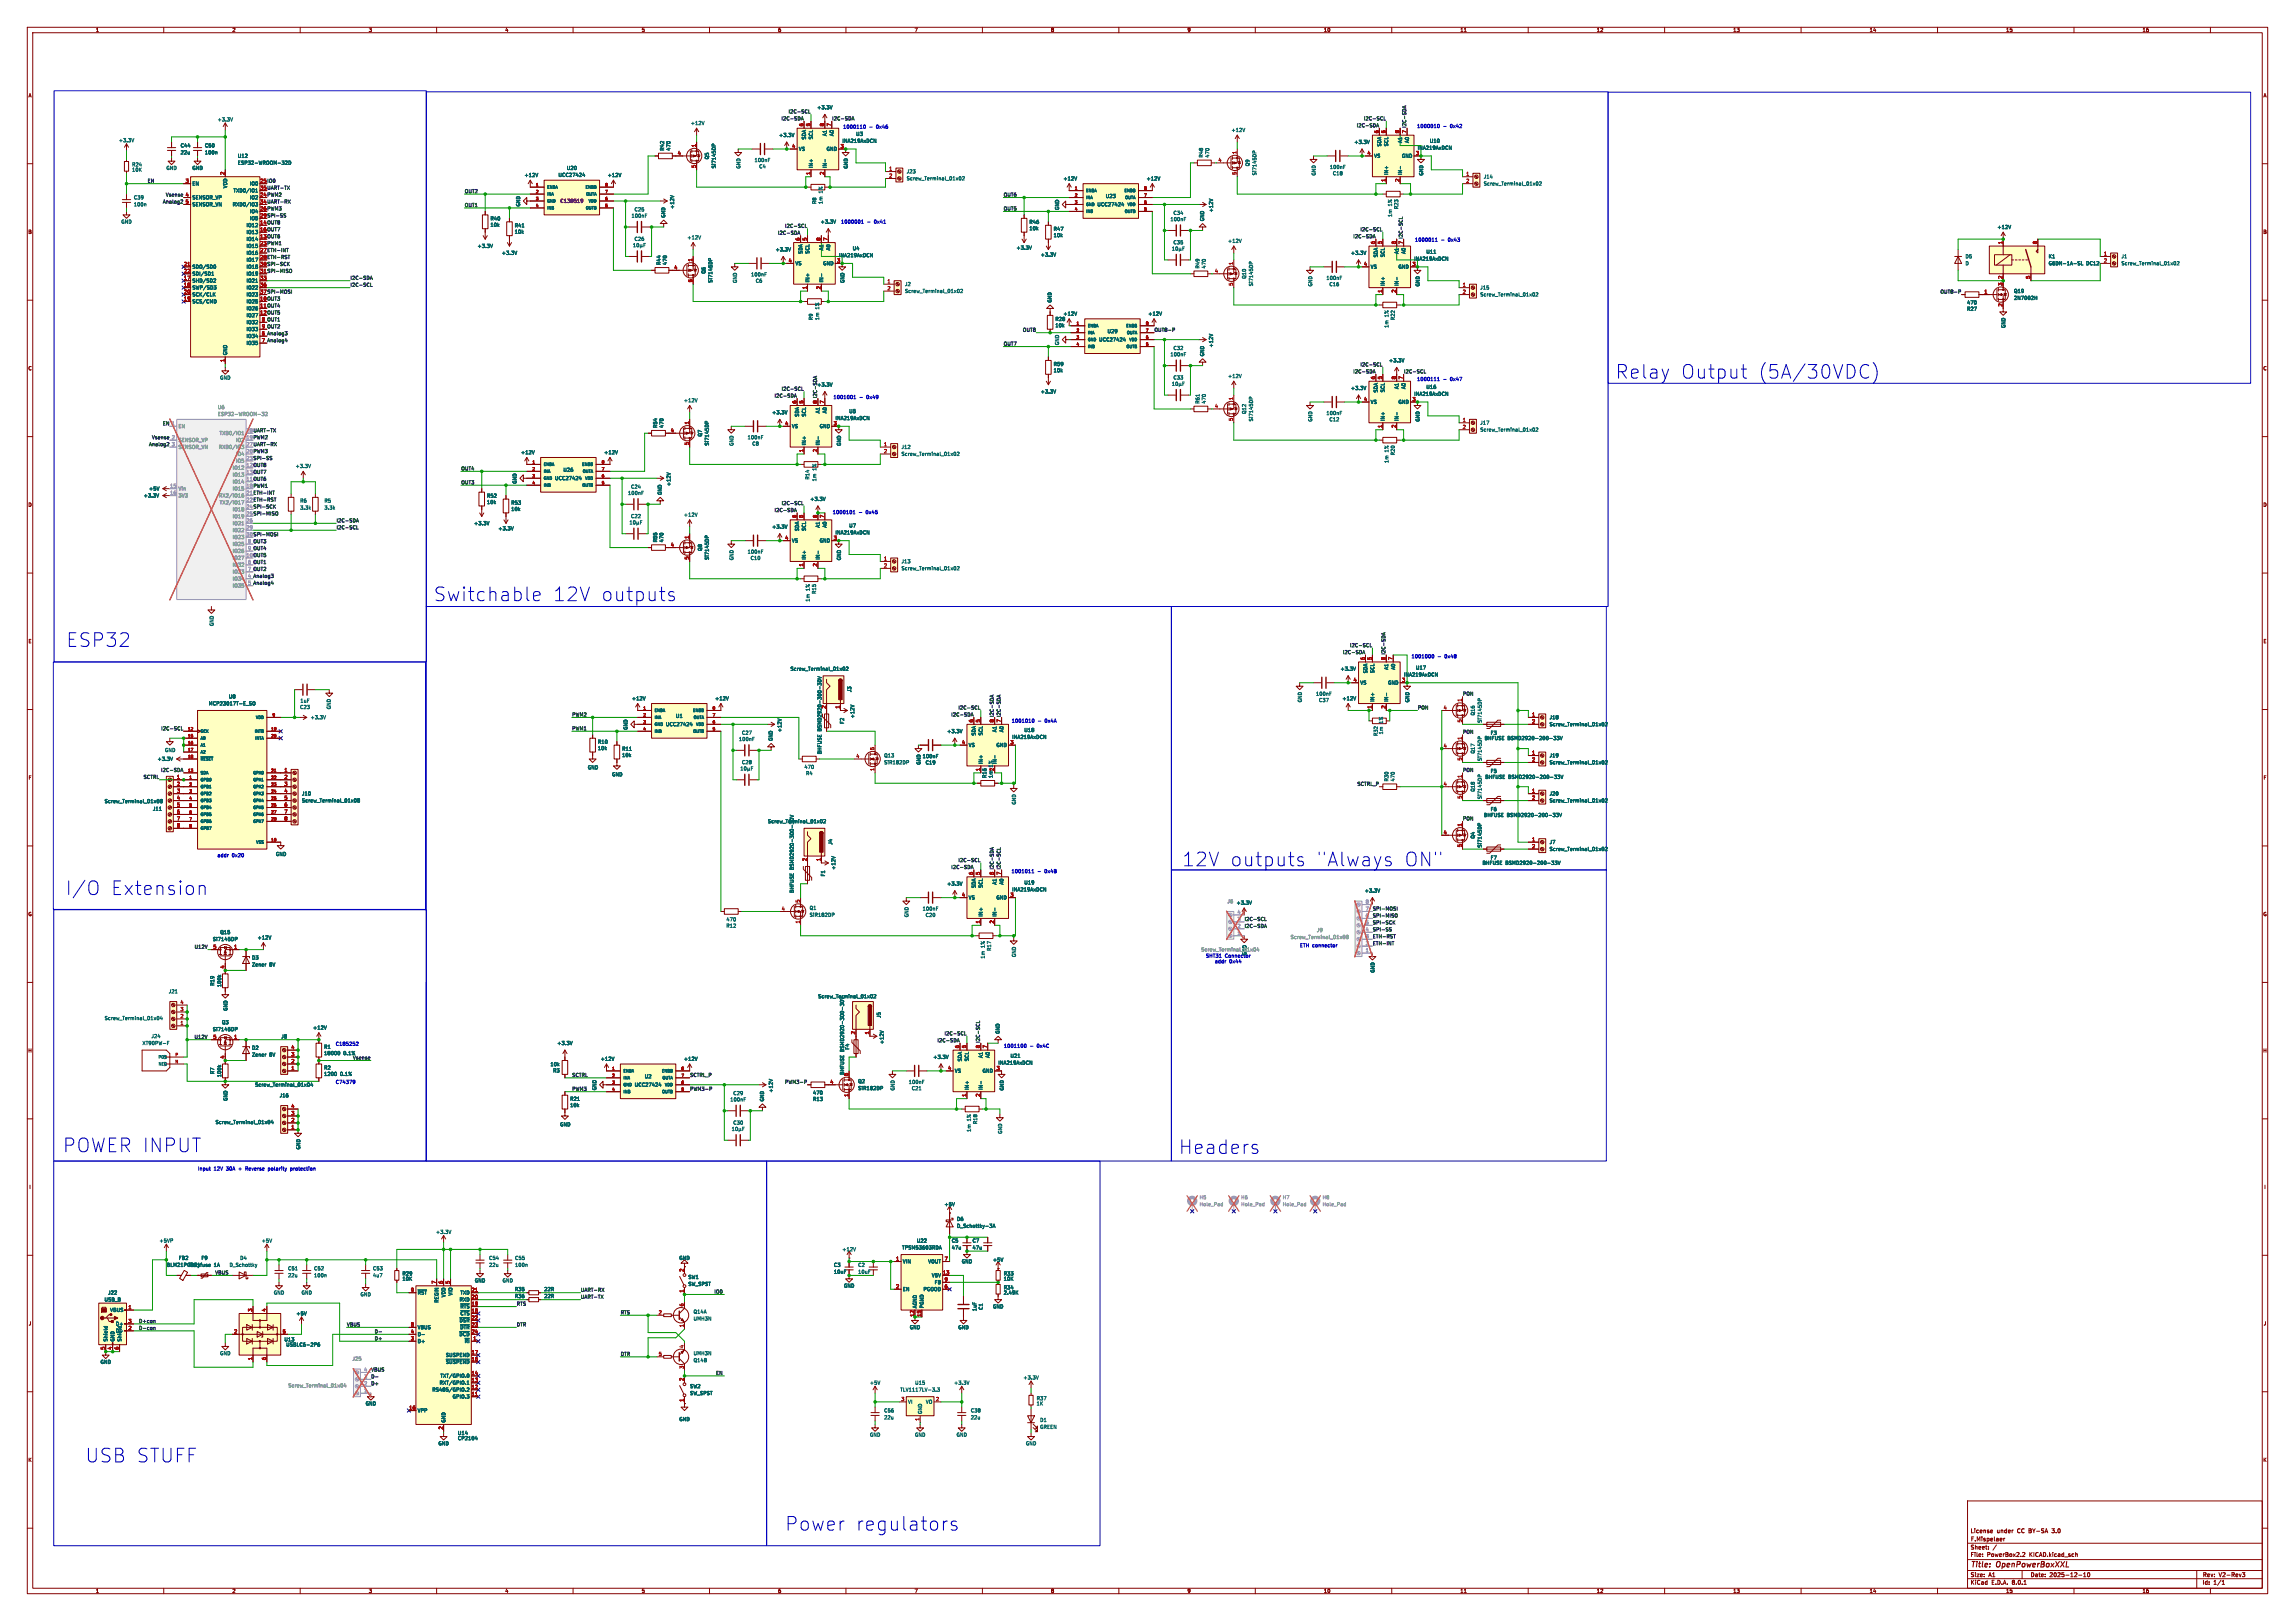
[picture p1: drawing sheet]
<svg xmlns="http://www.w3.org/2000/svg" width="841mm" height="594mm" viewBox="0 0 841 594" stroke-linecap="round" stroke-linejoin="round" font-family="sans-serif">
<defs><g id="words">
<g font-size="7" fill="#0000c2">
<text x="591.8" y="139.2">Relay</text>
<text x="615.3" y="139.2">Output</text>
<text x="643.1" y="139.2">(5A/30VDC)</text>
<text x="158.7" y="220.7">Switchable</text>
<text x="202" y="220.7">12V outputs</text>
<text x="24.1" y="237.5">ESP32</text>
<text x="433.1" y="317.9">12V outputs</text>
<text x="481.3" y="317.9">&quot;Always</text>
<text x="512.9" y="317.9">ON&quot;</text>
<text x="23.9" y="328.4">I/O</text>
<text x="40" y="328.4">Extension</text>
<text x="22.9" y="422.7">POWER INPUT</text>
<text x="431.8" y="423.3">Headers</text>
<text x="31.1" y="536.3">USB STUFF</text>
<text x="287.5" y="561.3">Power</text>
<text x="312.9" y="561.3">regulators</text>
</g>
<g font-size="2.8" fill="#840000">
<text x="722" y="574.9">Title:</text>
<text x="731.7" y="574.9">OpenPowerBoxXXL</text>
</g>
<g font-size="2.1" fill="#840000">
<text x="722" y="562">License</text>
<text x="731.7" y="562">under</text>
<text x="739.2" y="562">CC BY-SA</text>
<text x="752.2" y="562">3.0</text>
<text x="722" y="568">Sheet:</text>
<text x="722" y="565.2">F.Mispelaer</text>
<text x="722" y="570.7">File:</text>
<text x="728.1" y="570.7">PowerBox2.2</text>
<text x="743.7" y="570.7">KICAD.kicad_sch</text>
<text x="722" y="580.9">KiCad</text>
<text x="722" y="578.1">Size:</text>
<text x="728.7" y="578.1">A1</text>
<text x="729.7" y="580.9">E.D.A.</text>
<text x="737.3" y="580.9">8.0.1</text>
<text x="744" y="578.1">Date:</text>
<text x="751" y="578.1">2025-12-10</text>
<text x="807" y="578.3">Rev:</text>
<text x="807" y="580.9">Id:</text>
<text x="811.1" y="580.9">1/1</text>
<text x="813.4" y="578.3">V2-Rev3</text>
</g>
<g font-size="1.8" fill="#840000">
<text x="35" y="11.9">1</text>
<text x="85" y="11.9">2</text>
<text x="135" y="11.9">3</text>
<text x="185" y="11.9">4</text>
<text x="235" y="11.9">5</text>
<text x="285" y="11.9">6</text>
<text x="335" y="11.9">7</text>
<text x="385" y="11.9">8</text>
<text x="435" y="11.9">9</text>
<text x="485" y="11.9">10</text>
<text x="535" y="11.9">11</text>
<text x="585" y="11.9">12</text>
<text x="635" y="11.9">13</text>
<text x="685" y="11.9">14</text>
<text x="735" y="11.9">15</text>
<text x="785" y="11.9">16</text>
<text x="10.3" y="35.9">A</text>
<text x="829.3" y="35.9">A</text>
<text x="95.2" y="67.1">25 IO0</text>
<text x="95.2" y="69.6">35 UART-TX</text>
<text x="95.2" y="72.1">24 PWM2</text>
<text x="95.2" y="77.2">26 PWM3</text>
<text x="95.2" y="74.7">34 UART-RX</text>
<text x="95.2" y="82.3">14 OUT8</text>
<text x="95.2" y="79.8">29 SPI-SS</text>
<text x="10.3" y="85.9">B</text>
<text x="95.2" y="87.4">13 OUT6</text>
<text x="95.2" y="84.8">16 OUT7</text>
<text x="95.2" y="89.9">23 PWM1</text>
<text x="829.2" y="85.9">B</text>
<text x="95.2" y="92.5">27 ETH-INT</text>
<text x="95.2" y="95">28 ETH-RST</text>
<text x="95.2" y="97.5">30 SPI-SCK</text>
<text x="95.2" y="107.7">37 SPI-MOSI</text>
<text x="95.2" y="110.2">10 OUT3</text>
<text x="95.2" y="115.3">12 OUT5</text>
<text x="10.3" y="135.9">C</text>
<text x="829.2" y="135.9">C</text>
<text x="10.3" y="185.9">D</text>
<text x="829.2" y="185.9">D</text>
<text x="10.3" y="235.9">E</text>
<text x="829.3" y="235.9">E</text>
<text x="10.3" y="285.9">F</text>
<text x="829.3" y="285.9">F</text>
<text x="10.3" y="335.9">G</text>
<text x="829.2" y="335.9">G</text>
<text x="10.2" y="385.9">H</text>
<text x="829.2" y="385.9">H</text>
<text x="10.6" y="435.9">I</text>
<text x="829.6" y="435.9">I</text>
<text x="10.4" y="485.9">J</text>
<text x="829.4" y="485.9">J</text>
<text x="10.3" y="535.9">K</text>
<text x="829.2" y="535.9">K</text>
<text x="35" y="583.9">1</text>
<text x="85" y="583.9">2</text>
<text x="135" y="583.9">3</text>
<text x="185" y="583.9">4</text>
<text x="235" y="583.9">5</text>
<text x="285" y="583.9">6</text>
<text x="335" y="583.9">7</text>
<text x="385" y="583.9">8</text>
<text x="435" y="583.9">9</text>
<text x="485" y="583.9">10</text>
<text x="535" y="583.9">11</text>
<text x="585" y="583.9">12</text>
<text x="635" y="583.9">13</text>
<text x="685" y="583.9">14</text>
<text x="735" y="583.9">15</text>
<text x="785" y="583.9">16</text>
</g>
<g font-size="1.8" fill="#0f0f0f">
<text x="288.8" y="41.6">I2C-SCL</text>
<text x="286.2" y="44.2">I2C-SDA</text>
<text x="304.8" y="44.2">I2C-SDA</text>
<text x="497" y="46.7">I2C-SDA</text>
<text x="499.6" y="44.2">I2C-SCL</text>
<text x="515.4" y="49" transform="rotate(-90 515.4 49)">7 I2C-SDA</text>
<text x="54" y="67">EN</text>
<text x="170.2" y="70.9">OUT2</text>
<text x="59.5" y="74.7">Analog2</text>
<text x="60.6" y="72.1">Vsense</text>
<text x="170.2" y="75.9">OUT1</text>
<text x="367.7" y="72.1">OUT6</text>
<text x="367.7" y="77.2">OUT5</text>
<text x="287.5" y="83.6">I2C-SCL</text>
<text x="284.9" y="86.1">I2C-SDA</text>
<text x="495.8" y="87.4">I2C-SDA</text>
<text x="498.4" y="84.8">I2C-SCL</text>
<text x="514.1" y="89.6" transform="rotate(-90 514.1 89.6)">7 I2C-SCL</text>
<text x="128.3" y="105.1">I2C-SCL</text>
<text x="128.3" y="102.6">I2C-SDA</text>
<text x="710.9" y="107.7">OUT8-P</text>
<text x="95.8" y="117.9">8 OUT1</text>
<text x="95.8" y="122.9">6 Analog3</text>
<text x="95.8" y="125.5">7 Analog4</text>
<text x="95.8" y="120.4">9 OUT2</text>
<text x="374.7" y="121.7">OUT8</text>
<text x="422.9" y="121.7">OUT8-P</text>
<text x="367.7" y="126.7">OUT7</text>
<text x="495.8" y="136.9">I2C-SDA</text>
<text x="498.4" y="134.4">I2C-SCL</text>
<text x="514.3" y="136.9">I2C-SCL</text>
<text x="286.3" y="143.2">I2C-SCL</text>
<text x="283.7" y="145.8">I2C-SDA</text>
<text x="299.5" y="148" transform="rotate(-90 299.5 148)">8 I2C-SDA</text>
<text x="59.5" y="155.9">EN 1</text>
<text x="55.6" y="161">Vsense</text>
<text x="54.5" y="163.6">Analog2</text>
<text x="168.9" y="172.5">OUT4</text>
<text x="168.9" y="177.5">OUT3</text>
<text x="286.3" y="185.2">I2C-SCL</text>
<text x="123.2" y="191.5">I2C-SDA</text>
<text x="283.7" y="187.7">I2C-SDA</text>
<text x="123.2" y="194">I2C-SCL</text>
<text x="90.7" y="199.1">8 OUT3</text>
<text x="90.7" y="201.7">9 OUT4</text>
<text x="90.7" y="206.8">6 OUT1</text>
<text x="90.7" y="209.3">7 OUT2</text>
<text x="90.7" y="214.4">5 Analog4</text>
<text x="492" y="239.8">I2C-SDA</text>
<text x="494.6" y="237.2">I2C-SCL</text>
<text x="507.7" y="242" transform="rotate(-90 507.7 242)">8 I2C-SDA</text>
<text x="535.9" y="255">PON</text>
<text x="209.5" y="262.6">PWM2</text>
<text x="348.4" y="262.6">I2C-SDA</text>
<text x="351" y="260.1">I2C-SCL</text>
<text x="519.4" y="260.1">PON</text>
<text x="58.9" y="267.7">I2C-SCL</text>
<text x="209.5" y="267.7">PWM1</text>
<text x="364.2" y="264.9" transform="rotate(-90 364.2 264.9)">8 I2C-SDA</text>
<text x="366.8" y="264.9" transform="rotate(-90 366.8 264.9)">7 I2C-SDA</text>
<text x="535.9" y="269">PON</text>
<text x="52.5" y="285.5">SCTRL</text>
<text x="58.9" y="282.9">I2C-SDA</text>
<text x="535.9" y="282.9">PON</text>
<text x="497.3" y="288">SCTRL_P</text>
<text x="535.9" y="300.7">PON</text>
<text x="351" y="316">I2C-SCL</text>
<text x="348.4" y="318.5">I2C-SDA</text>
<text x="364.2" y="320.7" transform="rotate(-90 364.2 320.7)">8 I2C-SDA</text>
<text x="366.8" y="320.7" transform="rotate(-90 366.8 320.7)">7 I2C-SCL</text>
<text x="502.9" y="333.7">SPI-MOSI</text>
<text x="455.9" y="337.6">I2C-SCL</text>
<text x="455.9" y="340.1">I2C-SDA</text>
<text x="502.9" y="336.3">SPI-MISO</text>
<text x="502.9" y="338.8">SPI-SCK</text>
<text x="502.9" y="341.4">SPI-SS</text>
<text x="71.2" y="347.7">U12V</text>
<text x="502.9" y="343.9">ETH-RST</text>
<text x="502.9" y="346.4">ETH-INT</text>
<text x="71.1" y="380.7">U12V</text>
<text x="343.4" y="382">I2C-SDA</text>
<text x="346" y="379.5">I2C-SCL</text>
<text x="129.2" y="388.4">Vsense</text>
<text x="359.2" y="384.2" transform="rotate(-90 359.2 384.2)">8 I2C-SCL</text>
<text x="209.5" y="394.7">SCTRL</text>
<text x="252.7" y="394.7">SCTRL_P</text>
<text x="209.5" y="399.8">PWM3</text>
<text x="252.7" y="399.8">PWM3-P</text>
<text x="287.5" y="397.2">PWM3-P</text>
<text x="78.7" y="467.1">VBUS</text>
<text x="212.7" y="473.4">UART-RX</text>
<text x="189.2" y="478.5">RTS</text>
<text x="212.7" y="476">UART-TX</text>
<text x="261.6" y="474.1">IO0</text>
<text x="50.8" y="484.9">D+con</text>
<text x="227.3" y="481.7">RTS</text>
<text x="50.8" y="487.4">D-con</text>
<text x="127" y="486.1">VBUS</text>
<text x="137.2" y="488.7">D-</text>
<text x="137.2" y="491.2">D+</text>
<text x="189.2" y="486.1">DTR</text>
<text x="227.3" y="496.9">DTR</text>
<text x="135.9" y="502.7">VBUS</text>
<text x="262.3" y="503.9">EN</text>
<text x="135.9" y="505.2">D-</text>
<text x="135.9" y="507.7">D+</text>
</g>
<g font-size="1.8" fill="#006464">
<text x="299.3" y="40.2">+3.3V</text>
<text x="79.6" y="44.7">+3.3V</text>
<text x="253" y="46">+12V</text>
<text x="43.4" y="52.3">+3.3V</text>
<text x="285.3" y="50.4">+3.3V</text>
<text x="295.5" y="51.3" transform="rotate(-90 295.5 51.3)">SDA</text>
<text x="298" y="51.2" transform="rotate(-90 298 51.2)">SCL</text>
<text x="303.1" y="50" transform="rotate(-90 303.1 50)">A1</text>
<text x="305.7" y="50" transform="rotate(-90 305.7 50)">A0</text>
<text x="308.5" y="52.5">INA219AxDCN</text>
<text x="313.6" y="50">U3</text>
<text x="451.1" y="48.5">+12V</text>
<text x="496.2" y="52.9">+3.3V</text>
<text x="506.3" y="53.8" transform="rotate(-90 506.3 53.8)">SDA</text>
<text x="508.9" y="53.7" transform="rotate(-90 508.9 53.7)">SCL</text>
<text x="513.9" y="52.5" transform="rotate(-90 513.9 52.5)">A1</text>
<text x="516.5" y="52.5" transform="rotate(-90 516.5 52.5)">A0</text>
<text x="523.8" y="52.5">U10</text>
<text x="66" y="54.2">C44</text>
<text x="66" y="56.7">22u</text>
<text x="74.9" y="56.7">100n</text>
<text x="74.9" y="54.2">C50</text>
<text x="87" y="58">U12</text>
<text x="243.5" y="55.4" transform="rotate(-90 243.5 55.4)">R42</text>
<text x="245.8" y="55.4" transform="rotate(-90 245.8 55.4)">470</text>
<text x="259.9" y="58.5" transform="rotate(-90 259.9 58.5)">Q5</text>
<text x="276.4" y="59.6">100nF</text>
<text x="292.6" y="55.5">VS</text>
<text x="302.8" y="55.5">GND</text>
<text x="441" y="57.9" transform="rotate(-90 441 57.9)">R48</text>
<text x="443.3" y="57.9" transform="rotate(-90 443.3 57.9)">470</text>
<text x="503.4" y="58">VS</text>
<text x="513.6" y="58">GND</text>
<text x="519.4" y="55.1">INA219AxDCN</text>
<text x="48.3" y="61.2">R24</text>
<text x="48.3" y="63.1">10K</text>
<text x="60.8" y="62.5">GND</text>
<text x="70.4" y="62.5">GND</text>
<text x="87" y="60.6">ESP32-WROOM-32D</text>
<text x="192" y="65">+12V</text>
<text x="204.5" y="65">UCC27424</text>
<text x="207.6" y="62.5">U20</text>
<text x="222.5" y="65">+12V</text>
<text x="262.5" y="61.8" transform="rotate(-90 262.5 61.8)">Si7145DP</text>
<text x="271.5" y="61.9" transform="rotate(-90 271.5 61.9)">GND</text>
<text x="278.1" y="61.9">C4</text>
<text x="298" y="61.7" transform="rotate(-90 298 61.7)">IN+</text>
<text x="303.1" y="61.7" transform="rotate(-90 303.1 61.7)">IN-</text>
<text x="310.9" y="61.9" transform="rotate(-90 310.9 61.9)">GND</text>
<text x="332.1" y="63.7">J23</text>
<text x="458.1" y="61.1" transform="rotate(-90 458.1 61.1)">Q9</text>
<text x="460.6" y="64.4" transform="rotate(-90 460.6 64.4)">Si7145DP</text>
<text x="482.3" y="64.5" transform="rotate(-90 482.3 64.5)">GND</text>
<text x="487.2" y="62.1">100nF</text>
<text x="488.3" y="64.4">C18</text>
<text x="508.9" y="64.3" transform="rotate(-90 508.9 64.3)">IN+</text>
<text x="513.9" y="64.3" transform="rotate(-90 513.9 64.3)">IN-</text>
<text x="521.7" y="64.5" transform="rotate(-90 521.7 64.5)">GND</text>
<text x="543.6" y="65.6">J14</text>
<text x="70.4" y="68.2">EN</text>
<text x="83.4" y="69.1" transform="rotate(-90 83.4 69.1)">VDD</text>
<text x="85.4" y="70.7">TXD0/IO1</text>
<text x="91.4" y="68.2">IO0</text>
<text x="301.6" y="70.8" transform="rotate(-90 301.6 70.8)">1%</text>
<text x="332.1" y="66.3">Screw_Terminal_01x02</text>
<text x="389.5" y="66.3">+12V</text>
<text x="420" y="66.3">+12V</text>
<text x="543.6" y="68.2">Screw_Terminal_01x02</text>
<text x="48.9" y="75.8">100n</text>
<text x="48.9" y="73.3">C39</text>
<text x="70.4" y="73.3">SENSOR_VP</text>
<text x="70.4" y="75.8">SENSOR_VN</text>
<text x="85.1" y="75.8">RXD0/IO3</text>
<text x="91.4" y="73.3">IO2</text>
<text x="190.8" y="75.8" transform="rotate(-90 190.8 75.8)">GND</text>
<text x="232.4" y="77.6">C25</text>
<text x="247.2" y="76.7" transform="rotate(-90 247.2 76.7)">+12V</text>
<text x="299.3" y="74.9" transform="rotate(-90 299.3 74.9)">R8</text>
<text x="301.6" y="74.9" transform="rotate(-90 301.6 74.9)">1m</text>
<text x="388.3" y="77.1" transform="rotate(-90 388.3 77.1)">GND</text>
<text x="402" y="75.8">UCC27424</text>
<text x="405.1" y="72.7">U23</text>
<text x="444.7" y="78" transform="rotate(-90 444.7 78)">+12V</text>
<text x="510.3" y="75.6" transform="rotate(-90 510.3 75.6)">1%</text>
<text x="512.6" y="76.8" transform="rotate(-90 512.6 76.8)">R23</text>
<text x="44.3" y="82.1">GND</text>
<text x="90.2" y="83.4">IO12</text>
<text x="91.4" y="78.3">IO4</text>
<text x="91.4" y="80.9">IO5</text>
<text x="179.6" y="83.3">10k</text>
<text x="179.6" y="81">R40</text>
<text x="188.5" y="83.5">R41</text>
<text x="231.3" y="80">100nF</text>
<text x="243.9" y="79.9" transform="rotate(-90 243.9 79.9)">GND</text>
<text x="300.6" y="82.1">+3.3V</text>
<text x="377.1" y="82.2">R46</text>
<text x="428.8" y="81.2">100nF</text>
<text x="429.9" y="78.9">C34</text>
<text x="441.4" y="81.2" transform="rotate(-90 441.4 81.2)">GND</text>
<text x="510.3" y="79.6" transform="rotate(-90 510.3 79.6)">1m</text>
<text x="90.2" y="88.5">IO14</text>
<text x="90.2" y="86">IO13</text>
<text x="188.5" y="85.8">10k</text>
<text x="232.4" y="88.4">C26</text>
<text x="251.7" y="87.9">+12V</text>
<text x="377.1" y="84.6">10k</text>
<text x="386" y="84.8">R47</text>
<text x="386" y="87.1">10k</text>
<text x="429.9" y="89.7">C35</text>
<text x="449.9" y="89.2">+12V</text>
<text x="731.8" y="84.1">+12V</text>
<text x="90.2" y="91">IO15</text>
<text x="90.2" y="93.6">IO16</text>
<text x="174.9" y="91">+3.3V</text>
<text x="183.7" y="93.6">+3.3V</text>
<text x="284.1" y="92.3">+3.3V</text>
<text x="294.2" y="93.2" transform="rotate(-90 294.2 93.2)">SDA</text>
<text x="296.8" y="93.1" transform="rotate(-90 296.8 93.1)">SCL</text>
<text x="301.9" y="91.9" transform="rotate(-90 301.9 91.9)">A1</text>
<text x="304.4" y="91.9" transform="rotate(-90 304.4 91.9)">A0</text>
<text x="307.3" y="94.4">INA219AxDCN</text>
<text x="312.3" y="91.9">U4</text>
<text x="372.3" y="91.7">+3.3V</text>
<text x="381.2" y="94.2">+3.3V</text>
<text x="494.9" y="93.6">+3.3V</text>
<text x="505.1" y="94.4" transform="rotate(-90 505.1 94.4)">SDA</text>
<text x="507.6" y="94.4" transform="rotate(-90 507.6 94.4)">SCL</text>
<text x="512.7" y="93.2" transform="rotate(-90 512.7 93.2)">A1</text>
<text x="515.2" y="93.2" transform="rotate(-90 515.2 93.2)">A0</text>
<text x="518.1" y="95.7">INA219AxDCN</text>
<text x="522.5" y="93.2">U11</text>
<text x="720.1" y="94.8">D5</text>
<text x="750.6" y="94.8">K1</text>
<text x="777.3" y="94.8">J1</text>
<text x="70.4" y="98.7">SDO/SD0</text>
<text x="70.4" y="101.2">SDI/SD1</text>
<text x="90.2" y="96.1">IO17</text>
<text x="90.2" y="98.7">IO18</text>
<text x="90.2" y="101.2">IO19</text>
<text x="242.3" y="97.3" transform="rotate(-90 242.3 97.3)">R44</text>
<text x="244.6" y="97.3" transform="rotate(-90 244.6 97.3)">470</text>
<text x="258.7" y="100.4" transform="rotate(-90 258.7 100.4)">Q6</text>
<text x="275.1" y="101.5">100nF</text>
<text x="291.3" y="97.4">VS</text>
<text x="301.5" y="97.4">GND</text>
<text x="439.8" y="98.5" transform="rotate(-90 439.8 98.5)">R49</text>
<text x="442.1" y="98.5" transform="rotate(-90 442.1 98.5)">470</text>
<text x="502.2" y="98.7">VS</text>
<text x="512.3" y="98.7">GND</text>
<text x="720.1" y="97.4">D</text>
<text x="750.6" y="97.4">G6DN-1A-SL</text>
<text x="764.5" y="97.4">DC12</text>
<text x="777.3" y="97.4">Screw_Terminal_01x02</text>
<text x="70.4" y="103.7">SHD/SD2</text>
<text x="70.4" y="106.3">SWP/SD3</text>
<text x="90.2" y="103.7">IO21</text>
<text x="90.2" y="106.3">IO22</text>
<text x="261.2" y="103.8" transform="rotate(-90 261.2 103.8)">Si7145DP</text>
<text x="270.2" y="103.9" transform="rotate(-90 270.2 103.9)">GND</text>
<text x="276.8" y="103.8">C6</text>
<text x="296.8" y="103.6" transform="rotate(-90 296.8 103.6)">IN+</text>
<text x="301.9" y="103.6" transform="rotate(-90 301.9 103.6)">IN-</text>
<text x="309.6" y="103.9" transform="rotate(-90 309.6 103.9)">GND</text>
<text x="331.5" y="105">J2</text>
<text x="331.5" y="107.5">Screw_Terminal_01x02</text>
<text x="456.8" y="102.3" transform="rotate(-90 456.8 102.3)">Q10</text>
<text x="459.3" y="105" transform="rotate(-90 459.3 105)">Si7145DP</text>
<text x="481.1" y="105.1" transform="rotate(-90 481.1 105.1)">GND</text>
<text x="485.9" y="102.7">100nF</text>
<text x="487" y="105.1">C16</text>
<text x="507.6" y="104.9" transform="rotate(-90 507.6 104.9)">IN+</text>
<text x="512.7" y="104.9" transform="rotate(-90 512.7 104.9)">IN-</text>
<text x="520.4" y="105.1" transform="rotate(-90 520.4 105.1)">GND</text>
<text x="542.3" y="106.3">J15</text>
<text x="737.9" y="107.5">Q19</text>
<text x="70.4" y="111.4">SCS/CMD</text>
<text x="70.4" y="108.8">SCK/CLK</text>
<text x="90.2" y="111.4">IO25</text>
<text x="90.2" y="113.9">IO26</text>
<text x="90.2" y="108.8">IO23</text>
<text x="300.4" y="113.4" transform="rotate(-90 300.4 113.4)">1%</text>
<text x="385.5" y="111" transform="rotate(-90 385.5 111)">GND</text>
<text x="542.3" y="108.8">Screw_Terminal_01x02</text>
<text x="720.7" y="111.8">470</text>
<text x="737.9" y="110.1">2N7002H</text>
<text x="90.2" y="116.4">IO27</text>
<text x="90.2" y="119">IO32</text>
<text x="298" y="117.5" transform="rotate(-90 298 117.5)">R9</text>
<text x="300.4" y="117.5" transform="rotate(-90 300.4 117.5)">1m</text>
<text x="386.6" y="117.8">R28</text>
<text x="389.5" y="115.8">+12V</text>
<text x="420.6" y="115.8">+12V</text>
<text x="509" y="116.2" transform="rotate(-90 509 116.2)">1%</text>
<text x="511.3" y="117.4" transform="rotate(-90 511.3 117.4)">R22</text>
<text x="720.7" y="114.1">R27</text>
<text x="90.2" y="124.1">IO34</text>
<text x="90.2" y="121.5">IO33</text>
<text x="386.6" y="120.1">10k</text>
<text x="402.6" y="125.3">UCC27424</text>
<text x="405.7" y="122.3">U29</text>
<text x="509" y="120.3" transform="rotate(-90 509 120.3)">1m</text>
<text x="735.1" y="120.4" transform="rotate(-90 735.1 120.4)">GND</text>
<text x="83.4" y="130.3" transform="rotate(-90 83.4 130.3)">GND</text>
<text x="90.2" y="126.6">IO35</text>
<text x="388.3" y="126.6" transform="rotate(-90 388.3 126.6)">GND</text>
<text x="428.8" y="130.8">100nF</text>
<text x="429.9" y="128.4">C32</text>
<text x="441.4" y="130.7" transform="rotate(-90 441.4 130.7)">GND</text>
<text x="444.7" y="127.5" transform="rotate(-90 444.7 127.5)">+12V</text>
<text x="386" y="134.3">R59</text>
<text x="386" y="136.6">10k</text>
<text x="508.9" y="132.9">+3.3V</text>
<text x="80.5" y="139.3">GND</text>
<text x="299.3" y="141.8">+3.3V</text>
<text x="429.9" y="139.2">C33</text>
<text x="449.9" y="138.7">+12V</text>
<text x="494.9" y="143.1">+3.3V</text>
<text x="505.1" y="144" transform="rotate(-90 505.1 144)">SDA</text>
<text x="507.6" y="143.9" transform="rotate(-90 507.6 143.9)">SCL</text>
<text x="512.7" y="142.7" transform="rotate(-90 512.7 142.7)">A1</text>
<text x="515.2" y="142.7" transform="rotate(-90 515.2 142.7)">A0</text>
<text x="522.5" y="142.7">U16</text>
<text x="250.5" y="147.6">+12V</text>
<text x="381.2" y="144.4">+3.3V</text>
<text x="439.8" y="148.1" transform="rotate(-90 439.8 148.1)">R61</text>
<text x="442.1" y="148.1" transform="rotate(-90 442.1 148.1)">470</text>
<text x="502.2" y="148.2">VS</text>
<text x="512.3" y="148.2">GND</text>
<text x="518.1" y="145.2">INA219AxDCN</text>
<text x="282.8" y="152">+3.3V</text>
<text x="293" y="152.9" transform="rotate(-90 293 152.9)">SDA</text>
<text x="295.5" y="152.8" transform="rotate(-90 295.5 152.8)">SCL</text>
<text x="300.6" y="151.6" transform="rotate(-90 300.6 151.6)">A1</text>
<text x="303.1" y="151.6" transform="rotate(-90 303.1 151.6)">A0</text>
<text x="306" y="154.1">INA219AxDCN</text>
<text x="311" y="151.6">U5</text>
<text x="456.8" y="151.8" transform="rotate(-90 456.8 151.8)">Q12</text>
<text x="459.3" y="154.6" transform="rotate(-90 459.3 154.6)">Si7145DP</text>
<text x="481.1" y="154.7" transform="rotate(-90 481.1 154.7)">GND</text>
<text x="485.9" y="152.3">100nF</text>
<text x="487" y="154.6">C12</text>
<text x="507.6" y="154.4" transform="rotate(-90 507.6 154.4)">IN+</text>
<text x="512.7" y="154.4" transform="rotate(-90 512.7 154.4)">IN-</text>
<text x="520.4" y="154.7" transform="rotate(-90 520.4 154.7)">GND</text>
<text x="542.3" y="155.8">J17</text>
<text x="241" y="157" transform="rotate(-90 241 157)">R54</text>
<text x="243.3" y="157" transform="rotate(-90 243.3 157)">470</text>
<text x="257.4" y="160.1" transform="rotate(-90 257.4 160.1)">Q7</text>
<text x="273.8" y="161.2">100nF</text>
<text x="290.1" y="157.1">VS</text>
<text x="300.2" y="157.1">GND</text>
<text x="542.3" y="158.3">Screw_Terminal_01x02</text>
<text x="190.8" y="166.6">+12V</text>
<text x="221.3" y="166.6">+12V</text>
<text x="259.9" y="163.4" transform="rotate(-90 259.9 163.4)">Si7145DP</text>
<text x="269" y="163.5" transform="rotate(-90 269 163.5)">GND</text>
<text x="275.5" y="163.5">C8</text>
<text x="295.5" y="163.3" transform="rotate(-90 295.5 163.3)">IN+</text>
<text x="300.6" y="163.3" transform="rotate(-90 300.6 163.3)">IN-</text>
<text x="308.3" y="163.5" transform="rotate(-90 308.3 163.5)">GND</text>
<text x="330.2" y="164.7">J12</text>
<text x="330.2" y="167.2">Screw_Terminal_01x02</text>
<text x="509" y="165.7" transform="rotate(-90 509 165.7)">1%</text>
<text x="511.3" y="167" transform="rotate(-90 511.3 167)">R20</text>
<text x="108.2" y="171.7">+3.3V</text>
<text x="206.3" y="173.1">U26</text>
<text x="299.3" y="172.4" transform="rotate(-90 299.3 172.4)">1%</text>
<text x="509" y="169.8" transform="rotate(-90 509 169.8)">1m</text>
<text x="54.5" y="179.9">+5V</text>
<text x="189.5" y="177.4" transform="rotate(-90 189.5 177.4)">GND</text>
<text x="203.2" y="176.1">UCC27424</text>
<text x="231.1" y="179.2">C24</text>
<text x="245.9" y="178.3" transform="rotate(-90 245.9 178.3)">+12V</text>
<text x="296.8" y="175.9" transform="rotate(-90 296.8 175.9)">R14</text>
<text x="299.3" y="176.5" transform="rotate(-90 299.3 176.5)">1m</text>
<text x="52.5" y="182.5">+3.3V</text>
<text x="109.9" y="184.4">R6</text>
<text x="118.8" y="184.4">R5</text>
<text x="178.3" y="184.9">10k</text>
<text x="178.3" y="182.6">R52</text>
<text x="187.2" y="185.1">R53</text>
<text x="230" y="181.6">100nF</text>
<text x="242.7" y="181.5" transform="rotate(-90 242.7 181.5)">GND</text>
<text x="296.8" y="183.7">+3.3V</text>
<text x="109.9" y="186.9">3.3k</text>
<text x="118.8" y="186.9">3.3k</text>
<text x="187.2" y="187.4">10k</text>
<text x="231.1" y="190">C22</text>
<text x="250.5" y="189.5">+12V</text>
<text x="173.6" y="192.6">+3.3V</text>
<text x="182.5" y="194.5">+3.3V</text>
<text x="282.8" y="193.9">+3.3V</text>
<text x="293" y="194.8" transform="rotate(-90 293 194.8)">SDA</text>
<text x="295.5" y="194.7" transform="rotate(-90 295.5 194.7)">SCL</text>
<text x="300.6" y="193.5" transform="rotate(-90 300.6 193.5)">A1</text>
<text x="303.1" y="193.5" transform="rotate(-90 303.1 193.5)">A0</text>
<text x="306" y="196">INA219AxDCN</text>
<text x="311" y="193.5">U7</text>
<text x="241" y="198.9" transform="rotate(-90 241 198.9)">R55</text>
<text x="243.3" y="198.9" transform="rotate(-90 243.3 198.9)">470</text>
<text x="257.4" y="202" transform="rotate(-90 257.4 202)">Q8</text>
<text x="273.8" y="203.1">100nF</text>
<text x="290.1" y="199">VS</text>
<text x="300.2" y="199">GND</text>
<text x="259.9" y="205.4" transform="rotate(-90 259.9 205.4)">Si7145DP</text>
<text x="269" y="205.5" transform="rotate(-90 269 205.5)">GND</text>
<text x="274.9" y="205.4">C10</text>
<text x="295.5" y="205.2" transform="rotate(-90 295.5 205.2)">IN+</text>
<text x="300.6" y="205.2" transform="rotate(-90 300.6 205.2)">IN-</text>
<text x="308.3" y="205.5" transform="rotate(-90 308.3 205.5)">GND</text>
<text x="330.2" y="206.6">J13</text>
<text x="330.2" y="209.1">Screw_Terminal_01x02</text>
<text x="296.9" y="220.6" transform="rotate(-90 296.9 220.6)">1m</text>
<text x="296.9" y="216.5" transform="rotate(-90 296.9 216.5)">1%</text>
<text x="299.2" y="217.8" transform="rotate(-90 299.2 217.8)">R15</text>
<text x="78.5" y="229.6" transform="rotate(-90 78.5 229.6)">GND</text>
<text x="289.5" y="246">Screw_Terminal_01x02</text>
<text x="491.1" y="246">+3.3V</text>
<text x="508.9" y="245.6" transform="rotate(-90 508.9 245.6)">A1</text>
<text x="511.4" y="245.6" transform="rotate(-90 511.4 245.6)">A0</text>
<text x="518.7" y="245.6">U17</text>
<text x="498.3" y="251.1">VS</text>
<text x="501.2" y="246.8" transform="rotate(-90 501.2 246.8)">SDA</text>
<text x="503.8" y="246.8" transform="rotate(-90 503.8 246.8)">SCL</text>
<text x="508.5" y="251.1">GND</text>
<text x="514.3" y="248.1">INA219AxDCN</text>
<text x="83.7" y="256.1">U8</text>
<text x="109.9" y="257.7">1uF</text>
<text x="231.4" y="256.8">+12V</text>
<text x="261.9" y="256.8">+12V</text>
<text x="312.1" y="253.8" transform="rotate(-90 312.1 253.8)">J3</text>
<text x="477.2" y="257.5" transform="rotate(-90 477.2 257.5)">GND</text>
<text x="482.1" y="255.1">100nF</text>
<text x="483.2" y="257.5">C37</text>
<text x="491.8" y="256.8">+12V</text>
<text x="503.8" y="257.3" transform="rotate(-90 503.8 257.3)">IN+</text>
<text x="508.9" y="257.3" transform="rotate(-90 508.9 257.3)">IN-</text>
<text x="516.6" y="257.5" transform="rotate(-90 516.6 257.5)">GND</text>
<text x="76.4" y="258.7">MCP23017T-E_SO</text>
<text x="109.8" y="260">C23</text>
<text x="113.7" y="263.8">+3.3V</text>
<text x="121.4" y="260.1" transform="rotate(-90 121.4 260.1)">GND</text>
<text x="247.5" y="263.2">U1</text>
<text x="302.6" y="259.8" transform="rotate(-90 302.6 259.8)">2</text>
<text x="313.2" y="263.4" transform="rotate(-90 313.2 263.4)">+12V</text>
<text x="540.6" y="262.3" transform="rotate(-90 540.6 262.3)">Q16</text>
<text x="567.7" y="263.8">J18</text>
<text x="230.1" y="267.6" transform="rotate(-90 230.1 267.6)">GND</text>
<text x="243.9" y="266.3">UCC27424</text>
<text x="271.7" y="269.4">C27</text>
<text x="286.6" y="268.5" transform="rotate(-90 286.6 268.5)">+12V</text>
<text x="301.2" y="268" transform="rotate(-90 301.2 268)">BSMD2920-300-30V</text>
<text x="309.5" y="265.4" transform="rotate(-90 309.5 265.4)">F2</text>
<text x="346.9" y="268.8">+3.3V</text>
<text x="357.7" y="269.7" transform="rotate(-90 357.7 269.7)">SDA</text>
<text x="360.3" y="269.6" transform="rotate(-90 360.3 269.6)">SCL</text>
<text x="365.4" y="268.4" transform="rotate(-90 365.4 268.4)">A1</text>
<text x="367.9" y="268.4" transform="rotate(-90 367.9 268.4)">A0</text>
<text x="375.2" y="268.4">U18</text>
<text x="505.1" y="269.9" transform="rotate(-90 505.1 269.9)">R32</text>
<text x="507" y="269.2" transform="rotate(-90 507 269.2)">1m</text>
<text x="507" y="265.2" transform="rotate(-90 507 265.2)">1%</text>
<text x="543.2" y="265" transform="rotate(-90 543.2 265)">Si7145DP</text>
<text x="546.1" y="269.5">F3</text>
<text x="567.7" y="266.3">Screw_Terminal_01x02</text>
<text x="60.3" y="275.8">GND</text>
<text x="219" y="275.1">10k</text>
<text x="219" y="272.7">R10</text>
<text x="227.8" y="275.3">R11</text>
<text x="270.6" y="271.7">100nF</text>
<text x="283.3" y="271.7" transform="rotate(-90 283.3 271.7)">GND</text>
<text x="354.8" y="273.9">VS</text>
<text x="365" y="273.9">GND</text>
<text x="370.8" y="271">INA219AxDCN</text>
<text x="543.9" y="271.4">BHFUSE</text>
<text x="552.4" y="271.4">BSMD2920-200-33V</text>
<text x="57.6" y="279">+3.3V</text>
<text x="227.8" y="277.6">10k</text>
<text x="271.7" y="280.2">C28</text>
<text x="294.6" y="281.9">470</text>
<text x="301.2" y="276.5" transform="rotate(-90 301.2 276.5)">BHFUSE</text>
<text x="323.9" y="277.7">Q13</text>
<text x="323.9" y="280.3">SiR182DP</text>
<text x="337.5" y="280.4" transform="rotate(-90 337.5 280.4)">GND</text>
<text x="338" y="278">100nF</text>
<text x="339" y="280.3">C19</text>
<text x="360.3" y="280.2" transform="rotate(-90 360.3 280.2)">IN+</text>
<text x="365.4" y="280.2" transform="rotate(-90 365.4 280.2)">IN-</text>
<text x="540.6" y="276.3" transform="rotate(-90 540.6 276.3)">Q17</text>
<text x="543.2" y="279" transform="rotate(-90 543.2 279)">Si7145DP</text>
<text x="567.7" y="277.7">J19</text>
<text x="567.7" y="280.3">Screw_Terminal_01x02</text>
<text x="215.3" y="282.1">GND</text>
<text x="224.2" y="284.7">GND</text>
<text x="295.2" y="284.3">R4</text>
<text x="361.6" y="285.2" transform="rotate(-90 361.6 285.2)">R16</text>
<text x="509" y="286.5" transform="rotate(-90 509 286.5)">R30</text>
<text x="511.3" y="286.5" transform="rotate(-90 511.3 286.5)">470</text>
<text x="544.1" y="285.6">BHFUSE</text>
<text x="546.1" y="283.4">F5</text>
<text x="552.7" y="285.6">BSMD2920-200-33V</text>
<text x="110.5" y="291.7">J10</text>
<text x="540.6" y="290.3" transform="rotate(-90 540.6 290.3)">Q18</text>
<text x="543.2" y="293" transform="rotate(-90 543.2 293)">Si7145DP</text>
<text x="567.7" y="291.7">J20</text>
<text x="38.2" y="294.5">Screw_Terminal_01x08</text>
<text x="55.9" y="297.3">J11</text>
<text x="110.5" y="294.2">Screw_Terminal_01x08</text>
<text x="372.5" y="295" transform="rotate(-90 372.5 295)">GND</text>
<text x="543.6" y="299.6">BHFUSE</text>
<text x="546.1" y="297.4">F6</text>
<text x="552.2" y="299.6">BSMD2920-200-33V</text>
<text x="567.7" y="294.2">Screw_Terminal_01x02</text>
<text x="281.3" y="301.9">Screw_Terminal_01x02</text>
<text x="305.2" y="309.7" transform="rotate(-90 305.2 309.7)">J4</text>
<text x="540.6" y="307.4" transform="rotate(-90 540.6 307.4)">Q4</text>
<text x="543.2" y="310.8" transform="rotate(-90 543.2 310.8)">Si7145DP</text>
<text x="567.7" y="309.5">J7</text>
<text x="101" y="313.9">GND</text>
<text x="543.1" y="317.1">BHFUSE</text>
<text x="546.1" y="315.2">F7</text>
<text x="551.7" y="317.1">BSMD2920-200-33V</text>
<text x="567.7" y="312">Screw_Terminal_01x02</text>
<text x="291.1" y="318.8" transform="rotate(-90 291.1 318.8)">BSMD2920-300-30V</text>
<text x="302.5" y="321.3" transform="rotate(-90 302.5 321.3)">F1</text>
<text x="306.3" y="318.9" transform="rotate(-90 306.3 318.9)">+12V</text>
<text x="291.1" y="327.3" transform="rotate(-90 291.1 327.3)">BHFUSE</text>
<text x="346.9" y="324.7">+3.3V</text>
<text x="354.8" y="329.8">VS</text>
<text x="357.7" y="325.6" transform="rotate(-90 357.7 325.6)">SDA</text>
<text x="360.3" y="325.5" transform="rotate(-90 360.3 325.5)">SCL</text>
<text x="365" y="329.8">GND</text>
<text x="365.4" y="324.3" transform="rotate(-90 365.4 324.3)">A1</text>
<text x="367.9" y="324.3" transform="rotate(-90 367.9 324.3)">A0</text>
<text x="370.8" y="326.8">INA219AxDCN</text>
<text x="375.2" y="324.3">U19</text>
<text x="500" y="327.3">+3.3V</text>
<text x="296.6" y="333.6">Q1</text>
<text x="338" y="333.9">100nF</text>
<text x="453" y="331.7">+3.3V</text>
<text x="266" y="340.1">R12</text>
<text x="266.1" y="337.8">470</text>
<text x="296.6" y="336.1">SiR182DP</text>
<text x="333.1" y="336.3" transform="rotate(-90 333.1 336.3)">GND</text>
<text x="339" y="336.2">C20</text>
<text x="360.3" y="336" transform="rotate(-90 360.3 336)">IN+</text>
<text x="365.4" y="336" transform="rotate(-90 365.4 336)">IN-</text>
<text x="77.9" y="345">Si7145DP</text>
<text x="80.6" y="342.5">Q15</text>
<text x="94.3" y="344.4">+12V</text>
<text x="361" y="347.3" transform="rotate(-90 361 347.3)">1%</text>
<text x="92.2" y="351.8">D3</text>
<text x="361" y="351.4" transform="rotate(-90 361 351.4)">1m</text>
<text x="363.3" y="348.6" transform="rotate(-90 363.3 348.6)">R17</text>
<text x="372.5" y="350.9" transform="rotate(-90 372.5 350.9)">GND</text>
<text x="92.2" y="354.4">Zener</text>
<text x="98.7" y="354.4">8V</text>
<text x="503.9" y="356.6" transform="rotate(-90 503.9 356.6)">GND</text>
<text x="61.7" y="364.2">J21</text>
<text x="78.7" y="361.4" transform="rotate(-90 78.7 361.4)">R19</text>
<text x="81.2" y="361.8" transform="rotate(-90 81.2 361.8)">100k</text>
<text x="299.7" y="366">Screw_Terminal_01x02</text>
<text x="83.5" y="370.6" transform="rotate(-90 83.5 370.6)">GND</text>
<text x="38.2" y="374">Screw_Terminal_01x04</text>
<text x="81.2" y="375.5">Q3</text>
<text x="114.6" y="377.5">+12V</text>
<text x="322.9" y="373.2" transform="rotate(-90 322.9 373.2)">J5</text>
<text x="52.1" y="383.1">XT90PW-F</text>
<text x="55.4" y="380.6">J24</text>
<text x="77.9" y="378.1">Si7145DP</text>
<text x="102.9" y="380.7">J8</text>
<text x="204.1" y="383.1">+3.3V</text>
<text x="324" y="382.8" transform="rotate(-90 324 382.8)">+12V</text>
<text x="366.5" y="379" transform="rotate(-90 366.5 379)">GND</text>
<text x="92.2" y="384.8">D2</text>
<text x="92.2" y="387.4">Zener</text>
<text x="98.7" y="387.4">8V</text>
<text x="118.6" y="384.5">R1</text>
<text x="118.6" y="386.8">18000</text>
<text x="125.8" y="386.8">0.1%</text>
<text x="220" y="388.9">+12V</text>
<text x="250.5" y="388.9">+12V</text>
<text x="309.5" y="385.5" transform="rotate(-90 309.5 385.5)">BSMD2920-300-30V</text>
<text x="311.4" y="384.8" transform="rotate(-90 311.4 384.8)">F4</text>
<text x="341.9" y="388.2">+3.3V</text>
<text x="352.7" y="389.1" transform="rotate(-90 352.7 389.1)">SDA</text>
<text x="355.2" y="389" transform="rotate(-90 355.2 389)">SCL</text>
<text x="360.3" y="387.8" transform="rotate(-90 360.3 387.8)">A1</text>
<text x="362.8" y="387.8" transform="rotate(-90 362.8 387.8)">A0</text>
<text x="370.1" y="387.8">U21</text>
<text x="78.7" y="393.8" transform="rotate(-90 78.7 393.8)">R7</text>
<text x="81.2" y="394.9" transform="rotate(-90 81.2 394.9)">100k</text>
<text x="118.6" y="392.1">R2</text>
<text x="118.6" y="394.4">1200</text>
<text x="124.6" y="394.4">0.1%</text>
<text x="201.6" y="390.9">10k</text>
<text x="202.5" y="393.2">R3</text>
<text x="236.1" y="395.3">U2</text>
<text x="309.5" y="394" transform="rotate(-90 309.5 394)">BHFUSE</text>
<text x="310.9" y="394.4" transform="rotate(-90 310.9 394.4)">5</text>
<text x="349.8" y="393.3">VS</text>
<text x="359.9" y="393.3">GND</text>
<text x="365.7" y="390.3">INA219AxDCN</text>
<text x="93.3" y="398.4">Screw_Terminal_01x04</text>
<text x="218.7" y="399.7" transform="rotate(-90 218.7 399.7)">GND</text>
<text x="232.4" y="398.4">UCC27424</text>
<text x="268.6" y="401.5">C29</text>
<text x="283.4" y="400.5" transform="rotate(-90 283.4 400.5)">+12V</text>
<text x="297.8" y="401.3">470</text>
<text x="314.3" y="397.1">Q2</text>
<text x="314.3" y="399.6">SiR182DP</text>
<text x="328" y="399.8" transform="rotate(-90 328 399.8)">GND</text>
<text x="332.9" y="397.4">100nF</text>
<text x="334" y="399.7">C21</text>
<text x="355.2" y="399.5" transform="rotate(-90 355.2 399.5)">IN+</text>
<text x="360.3" y="399.5" transform="rotate(-90 360.3 399.5)">IN-</text>
<text x="368" y="399.8" transform="rotate(-90 368 399.8)">GND</text>
<text x="83.5" y="403.6" transform="rotate(-90 83.5 403.6)">GND</text>
<text x="102.3" y="402.3">J16</text>
<text x="208.8" y="405.9">10k</text>
<text x="208.8" y="403.6">R21</text>
<text x="267.5" y="403.8">100nF</text>
<text x="280.1" y="403.8" transform="rotate(-90 280.1 403.8)">GND</text>
<text x="297.8" y="403.6">R13</text>
<text x="78.9" y="412.1">Screw_Terminal_01x04</text>
<text x="205.1" y="412.9">GND</text>
<text x="268.6" y="412.3">C30</text>
<text x="356" y="410.8" transform="rotate(-90 356 410.8)">1%</text>
<text x="358.3" y="412.1" transform="rotate(-90 358.3 412.1)">R18</text>
<text x="356" y="414.9" transform="rotate(-90 356 414.9)">1m</text>
<text x="367.4" y="415.6" transform="rotate(-90 367.4 415.6)">GND</text>
<text x="110.2" y="421.4" transform="rotate(-90 110.2 421.4)">GND</text>
<text x="345.9" y="442.2">+5V</text>
<text x="350.5" y="447.6">D6</text>
<text x="58.3" y="455.5">+5VP</text>
<text x="95.8" y="455.5">+5V</text>
<text x="159.6" y="452.3">+3.3V</text>
<text x="335.8" y="455.5">U22</text>
<text x="348.6" y="455.5">C5</text>
<text x="350.5" y="450.1">D_Schottky-3A</text>
<text x="356.2" y="455.5">C7</text>
<text x="65.4" y="461.9">FB2</text>
<text x="73.7" y="461.9">F9</text>
<text x="87.9" y="461.9">D4</text>
<text x="179.1" y="461.9">C54</text>
<text x="188.6" y="461.9">C55</text>
<text x="248.8" y="461.9">GND</text>
<text x="308.5" y="458.7">+12V</text>
<text x="330.4" y="458.1">TPSM53603RDA</text>
<text x="348.6" y="458.1">47u</text>
<text x="356.2" y="458.1">47u</text>
<text x="61" y="464.4">BLM21PG221</text>
<text x="69.2" y="464.4">Polyfuse</text>
<text x="78.4" y="464.4">1A</text>
<text x="84" y="464.4">D_Schottky</text>
<text x="105.4" y="465.7">C51</text>
<text x="114.9" y="465.7">C52</text>
<text x="136.5" y="465.7">C53</text>
<text x="147.3" y="467.6">R29</text>
<text x="179.1" y="464.4">22u</text>
<text x="188.6" y="464.4">100n</text>
<text x="305.4" y="464.4">C3</text>
<text x="305.4" y="467">10uF</text>
<text x="314.3" y="464.4">C2</text>
<text x="314.3" y="467">10uF</text>
<text x="330.7" y="463.1">VIN</text>
<text x="340" y="463.1">VOUT</text>
<text x="352.3" y="463.1">GND</text>
<text x="363.7" y="462.5">+5V</text>
<text x="367.7" y="467.6">R33</text>
<text x="105.4" y="468.2">22u</text>
<text x="114.9" y="468.2">100n</text>
<text x="136.5" y="468.2">4u7</text>
<text x="147.3" y="469.5">10K</text>
<text x="173.9" y="470.1">GND</text>
<text x="184" y="470.1">GND</text>
<text x="188.5" y="473.3">R35</text>
<text x="199.3" y="473.3">22R</text>
<text x="252.1" y="471.4">SW_SPST</text>
<text x="252.1" y="468.9">SW1</text>
<text x="309.1" y="472">GND</text>
<text x="330.7" y="473.3">EN</text>
<text x="338.3" y="473.3">PGOOD</text>
<text x="341.3" y="468.2">V5V</text>
<text x="342.4" y="470.8">FB</text>
<text x="367.7" y="472.7">R34</text>
<text x="367.7" y="469.5">10K</text>
<text x="38.1" y="477.1">USB_B</text>
<text x="39.5" y="474.6">J22</text>
<text x="100.2" y="474.6">GND</text>
<text x="110.4" y="474.6">GND</text>
<text x="131.9" y="475.2">GND</text>
<text x="152.9" y="474.6">~{RST}</text>
<text x="160.9" y="477.5" transform="rotate(-90 160.9 477.5)">REGIN</text>
<text x="163.4" y="475.5" transform="rotate(-90 163.4 475.5)">VDD</text>
<text x="166" y="474.9" transform="rotate(-90 166 474.9)">VIO</text>
<text x="168.3" y="477.1">RXD</text>
<text x="168.6" y="479.7">~{RTS}</text>
<text x="168.6" y="474.6">TXD</text>
<text x="188.5" y="475.8">R36</text>
<text x="199.3" y="475.8">22R</text>
<text x="336.1" y="479.6" transform="rotate(-90 336.1 479.6)">AGND</text>
<text x="338.7" y="479.6" transform="rotate(-90 338.7 479.6)">PGND</text>
<text x="363.7" y="479.7">GND</text>
<text x="367.7" y="474.6">2.49K</text>
<text x="40.2" y="480.9">VBUS</text>
<text x="108.5" y="482.2">+5V</text>
<text x="168.3" y="484.7">~{DSR}</text>
<text x="168.6" y="482.2">~{CTS}</text>
<text x="254" y="481.6">Q14A</text>
<text x="254" y="484.1">UMH3N</text>
<text x="358" y="480.6" transform="rotate(-90 358 480.6)">1uF</text>
<text x="360.3" y="480.1" transform="rotate(-90 360.3 480.1)">C1</text>
<text x="39.6" y="491.7" transform="rotate(-90 39.6 491.7)">Shield</text>
<text x="42.1" y="491.7" transform="rotate(-90 42.1 491.7)">GND</text>
<text x="42.3" y="488.5">D-</text>
<text x="42.3" y="486">D+</text>
<text x="44.7" y="491.7" transform="rotate(-90 44.7 491.7)">Shield</text>
<text x="104.1" y="491.7">U13</text>
<text x="152.9" y="489.8">D-</text>
<text x="152.9" y="487.3">VBUS</text>
<text x="168.2" y="489.8">~{DCD}</text>
<text x="168.5" y="487.3">~{DTR}</text>
<text x="333.2" y="487.3">GND</text>
<text x="351" y="487.3">GND</text>
<text x="80.5" y="496.8">GND</text>
<text x="104.7" y="493.6">USBLC6-2P6</text>
<text x="152.9" y="492.4">D+</text>
<text x="163.2" y="497.4">SUSPEND</text>
<text x="170.1" y="492.4">~{RI}</text>
<text x="254" y="496.8">UMH3N</text>
<text x="36.7" y="500">GND</text>
<text x="163.2" y="500">~{SUSPEND}</text>
<text x="254" y="499.3">Q14B</text>
<text x="160.9" y="507.6">RXT/GPIO.1</text>
<text x="161.2" y="505.1">TXT/GPIO.0</text>
<text x="252.7" y="508.9">SW2</text>
<text x="318.6" y="507.6">+5V</text>
<text x="335.2" y="507.6">U15</text>
<text x="349.5" y="507.6">+3.3V</text>
<text x="374.9" y="505.7">+3.3V</text>
<text x="133.9" y="515.2">GND</text>
<text x="158.3" y="510.1">RS485/GPIO.2</text>
<text x="165.7" y="512.7">GPIO.3</text>
<text x="252.7" y="511.4">SW_SPST</text>
<text x="329.8" y="510.1">TLV1117LV-3.3</text>
<text x="332.6" y="514.6">VI</text>
<text x="339.1" y="514.6">VO</text>
<text x="379.7" y="513.3">R37</text>
<text x="379.7" y="515.2">1K</text>
<text x="152.9" y="517.8">VPP</text>
<text x="163.4" y="521.5" transform="rotate(-90 163.4 521.5)">GND</text>
<text x="248.8" y="520.9">GND</text>
<text x="323.9" y="517.8">C56</text>
<text x="323.9" y="520.3">22u</text>
<text x="338" y="518.3" transform="rotate(-90 338 518.3)">GND</text>
<text x="355.6" y="517.8">C38</text>
<text x="355.6" y="520.3">22u</text>
<text x="381" y="521.2">D1</text>
<text x="167.6" y="526">U14</text>
<text x="167.6" y="527.9">CP2104</text>
<text x="318.6" y="526.6">GND</text>
<text x="335.1" y="526.6">GND</text>
<text x="350.4" y="526.6">GND</text>
<text x="381" y="523.8">GREEN</text>
<text x="160.5" y="529.8">GND</text>
<text x="375.8" y="529.8">GND</text>
</g>
<g font-size="1.8" fill="#a90000">
<text x="294.4" y="46.4" transform="rotate(-90 294.4 46.4)">6</text>
<text x="296.9" y="46.4" transform="rotate(-90 296.9 46.4)">5</text>
<text x="302" y="46.4" transform="rotate(-90 302 46.4)">8</text>
<text x="304.5" y="46.4" transform="rotate(-90 304.5 46.4)">7</text>
<text x="505.2" y="49" transform="rotate(-90 505.2 49)">6</text>
<text x="507.7" y="49" transform="rotate(-90 507.7 49)">5</text>
<text x="512.8" y="49" transform="rotate(-90 512.8 49)">8</text>
<text x="515.4" y="49" transform="rotate(-90 515.4 49)">7</text>
<text x="248.2" y="56.9">4</text>
<text x="255" y="54" transform="rotate(-90 255 54)">1</text>
<text x="290.1" y="54.4">4</text>
<text x="307.9" y="54.4">3</text>
<text x="446.3" y="59.4">4</text>
<text x="453.1" y="56.6" transform="rotate(-90 453.1 56.6)">1</text>
<text x="500.9" y="56.9">4</text>
<text x="518.7" y="56.9">3</text>
<text x="82.3" y="64.2" transform="rotate(-90 82.3 64.2)">2</text>
<text x="255" y="61.7" transform="rotate(-90 255 61.7)">5</text>
<text x="296.9" y="64.2" transform="rotate(-90 296.9 64.2)">1</text>
<text x="302" y="64.2" transform="rotate(-90 302 64.2)">2</text>
<text x="325.7" y="62.6">1</text>
<text x="325.7" y="65.2">2</text>
<text x="453.1" y="64.2" transform="rotate(-90 453.1 64.2)">5</text>
<text x="537.1" y="64.5">1</text>
<text x="67.9" y="67.1">3</text>
<text x="95.2" y="67.1">25</text>
<text x="95.2" y="69.6">35</text>
<text x="507.7" y="66.7" transform="rotate(-90 507.7 66.7)">1</text>
<text x="512.8" y="66.7" transform="rotate(-90 512.8 66.7)">2</text>
<text x="537.1" y="67.1">2</text>
<text x="67.9" y="72.1">4</text>
<text x="67.9" y="74.7">5</text>
<text x="95.2" y="72.1">24</text>
<text x="95.2" y="77.2">26</text>
<text x="95.2" y="74.7">34</text>
<text x="95.2" y="82.3">14</text>
<text x="95.2" y="79.8">29</text>
<text x="95.2" y="87.4">13</text>
<text x="95.2" y="84.8">16</text>
<text x="95.2" y="89.9">23</text>
<text x="293.1" y="88.3" transform="rotate(-90 293.1 88.3)">6</text>
<text x="295.7" y="88.3" transform="rotate(-90 295.7 88.3)">5</text>
<text x="300.7" y="88.3" transform="rotate(-90 300.7 88.3)">8</text>
<text x="303.3" y="88.3" transform="rotate(-90 303.3 88.3)">7</text>
<text x="503.9" y="89.6" transform="rotate(-90 503.9 89.6)">6</text>
<text x="506.5" y="89.6" transform="rotate(-90 506.5 89.6)">5</text>
<text x="511.6" y="89.6" transform="rotate(-90 511.6 89.6)">8</text>
<text x="514.1" y="89.6" transform="rotate(-90 514.1 89.6)">7</text>
<text x="733.8" y="89.6" transform="rotate(-90 733.8 89.6)">1</text>
<text x="746.5" y="89.6" transform="rotate(-90 746.5 89.6)">8</text>
<text x="95.2" y="92.5">27</text>
<text x="95.2" y="95">28</text>
<text x="253.7" y="96" transform="rotate(-90 253.7 96)">1</text>
<text x="770.8" y="93.7">1</text>
<text x="67.3" y="97.5">21</text>
<text x="67.3" y="100.1">22</text>
<text x="95.2" y="100.1">31 SPI-MISO</text>
<text x="95.2" y="97.5">30</text>
<text x="95.2" y="100.1">31</text>
<text x="246.9" y="98.8">4</text>
<text x="288.9" y="96.3">4</text>
<text x="306.6" y="96.3">3</text>
<text x="445.1" y="100.1">4</text>
<text x="451.9" y="97.2" transform="rotate(-90 451.9 97.2)">1</text>
<text x="499.7" y="97.5">4</text>
<text x="517.5" y="97.5">3</text>
<text x="770.8" y="96.3">2</text>
<text x="67.3" y="102.6">17</text>
<text x="67.3" y="105.2">18</text>
<text x="67.3" y="107.7">20</text>
<text x="95.2" y="102.6">33</text>
<text x="95.2" y="105.2">36</text>
<text x="95.2" y="107.7">37</text>
<text x="253.7" y="103.6" transform="rotate(-90 253.7 103.6)">5</text>
<text x="295.7" y="106.1" transform="rotate(-90 295.7 106.1)">1</text>
<text x="300.7" y="106.1" transform="rotate(-90 300.7 106.1)">2</text>
<text x="325" y="103.9">1</text>
<text x="325" y="106.4">2</text>
<text x="451.9" y="104.8" transform="rotate(-90 451.9 104.8)">5</text>
<text x="506.5" y="107.4" transform="rotate(-90 506.5 107.4)">1</text>
<text x="511.6" y="107.4" transform="rotate(-90 511.6 107.4)">2</text>
<text x="535.9" y="105.2">1</text>
<text x="535.9" y="107.7">2</text>
<text x="727" y="107.7">1</text>
<text x="733.8" y="104.8" transform="rotate(-90 733.8 104.8)">3</text>
<text x="733.8" y="102.3" transform="rotate(-90 733.8 102.3)">2</text>
<text x="744" y="102.3" transform="rotate(-90 744 102.3)">5</text>
<text x="67.3" y="110.2">19</text>
<text x="95.2" y="112.8">11 OUT4</text>
<text x="95.2" y="110.2">10</text>
<text x="95.2" y="112.8">11</text>
<text x="733.8" y="112.5" transform="rotate(-90 733.8 112.5)">2</text>
<text x="95.2" y="115.3">12</text>
<text x="95.8" y="117.9">8</text>
<text x="95.8" y="122.9">6</text>
<text x="95.8" y="125.5">7</text>
<text x="95.8" y="120.4">9</text>
<text x="82.3" y="132.8" transform="rotate(-90 82.3 132.8)">1</text>
<text x="503.9" y="139.1" transform="rotate(-90 503.9 139.1)">6</text>
<text x="506.5" y="139.1" transform="rotate(-90 506.5 139.1)">5</text>
<text x="511.6" y="139.1" transform="rotate(-90 511.6 139.1)">8</text>
<text x="514.1" y="139.1" transform="rotate(-90 514.1 139.1)">7</text>
<text x="291.8" y="148" transform="rotate(-90 291.8 148)">6</text>
<text x="294.4" y="148" transform="rotate(-90 294.4 148)">5</text>
<text x="299.5" y="148" transform="rotate(-90 299.5 148)">8</text>
<text x="302" y="148" transform="rotate(-90 302 148)">7</text>
<text x="445.1" y="149.6">4</text>
<text x="451.9" y="146.8" transform="rotate(-90 451.9 146.8)">1</text>
<text x="499.7" y="147.1">4</text>
<text x="517.5" y="147.1">3</text>
<text x="252.5" y="155.6" transform="rotate(-90 252.5 155.6)">1</text>
<text x="287.6" y="156">4</text>
<text x="305.4" y="156">3</text>
<text x="451.9" y="154.4" transform="rotate(-90 451.9 154.4)">5</text>
<text x="535.9" y="154.7">1</text>
<text x="245.7" y="158.5">4</text>
<text x="506.5" y="156.9" transform="rotate(-90 506.5 156.9)">1</text>
<text x="511.6" y="156.9" transform="rotate(-90 511.6 156.9)">2</text>
<text x="535.9" y="157.2">2</text>
<text x="252.5" y="163.3" transform="rotate(-90 252.5 163.3)">5</text>
<text x="294.4" y="165.8" transform="rotate(-90 294.4 165.8)">1</text>
<text x="299.5" y="165.8" transform="rotate(-90 299.5 165.8)">2</text>
<text x="323.8" y="163.6">1</text>
<text x="323.8" y="166.1">2</text>
<text x="291.8" y="189.9" transform="rotate(-90 291.8 189.9)">6</text>
<text x="294.4" y="189.9" transform="rotate(-90 294.4 189.9)">5</text>
<text x="299.5" y="189.9" transform="rotate(-90 299.5 189.9)">8</text>
<text x="302" y="189.9" transform="rotate(-90 302 189.9)">7</text>
<text x="252.5" y="197.6" transform="rotate(-90 252.5 197.6)">1</text>
<text x="287.6" y="197.9">4</text>
<text x="305.4" y="197.9">3</text>
<text x="245.7" y="200.4">4</text>
<text x="252.5" y="205.2" transform="rotate(-90 252.5 205.2)">5</text>
<text x="294.4" y="207.7" transform="rotate(-90 294.4 207.7)">1</text>
<text x="299.5" y="207.7" transform="rotate(-90 299.5 207.7)">2</text>
<text x="323.8" y="205.5">1</text>
<text x="323.8" y="208">2</text>
<text x="500.1" y="242" transform="rotate(-90 500.1 242)">6</text>
<text x="502.7" y="242" transform="rotate(-90 502.7 242)">5</text>
<text x="507.7" y="242" transform="rotate(-90 507.7 242)">8</text>
<text x="510.3" y="242" transform="rotate(-90 510.3 242)">7</text>
<text x="495.9" y="249.9">4</text>
<text x="513.6" y="249.9">3</text>
<text x="535.7" y="257.2" transform="rotate(-90 535.7 257.2)">1</text>
<text x="307.7" y="259.8" transform="rotate(-90 307.7 259.8)">1</text>
<text x="502.7" y="259.8" transform="rotate(-90 502.7 259.8)">1</text>
<text x="507.7" y="259.8" transform="rotate(-90 507.7 259.8)">2</text>
<text x="528.9" y="260.1">4</text>
<text x="561.3" y="262.6">1</text>
<text x="356.6" y="264.9" transform="rotate(-90 356.6 264.9)">6</text>
<text x="359.2" y="264.9" transform="rotate(-90 359.2 264.9)">5</text>
<text x="364.2" y="264.9" transform="rotate(-90 364.2 264.9)">8</text>
<text x="366.8" y="264.9" transform="rotate(-90 366.8 264.9)">7</text>
<text x="535.7" y="264.9" transform="rotate(-90 535.7 264.9)">5</text>
<text x="561.3" y="265.2">2</text>
<text x="320.4" y="275" transform="rotate(-90 320.4 275)">5</text>
<text x="352.4" y="272.8">4</text>
<text x="370.1" y="272.8">3</text>
<text x="528.9" y="274.1">4</text>
<text x="535.7" y="271.2" transform="rotate(-90 535.7 271.2)">1</text>
<text x="313.6" y="277.9">4</text>
<text x="364" y="281.2" transform="rotate(-90 364 281.2)">1%</text>
<text x="535.7" y="278.8" transform="rotate(-90 535.7 278.8)">5</text>
<text x="561.3" y="276.6">1</text>
<text x="561.3" y="279.1">2</text>
<text x="64.7" y="285.5">1</text>
<text x="104.1" y="283">1</text>
<text x="104.1" y="285.5">2</text>
<text x="320.4" y="282.6" transform="rotate(-90 320.4 282.6)">1</text>
<text x="359.2" y="282.6" transform="rotate(-90 359.2 282.6)">1</text>
<text x="364" y="285.2" transform="rotate(-90 364 285.2)">1m2</text>
<text x="535.7" y="285.2" transform="rotate(-90 535.7 285.2)">1</text>
<text x="64.7" y="288">2</text>
<text x="64.7" y="290.6">3</text>
<text x="64.7" y="293.1">4</text>
<text x="104.1" y="288">3</text>
<text x="104.1" y="290.6">4</text>
<text x="104.1" y="293.1">5</text>
<text x="528.9" y="288">4</text>
<text x="535.7" y="292.8" transform="rotate(-90 535.7 292.8)">5</text>
<text x="561.3" y="290.6">1</text>
<text x="561.3" y="293.1">2</text>
<text x="64.7" y="295.7">5</text>
<text x="64.7" y="298.2">6</text>
<text x="104.1" y="295.7">6</text>
<text x="104.1" y="298.2">7</text>
<text x="64.7" y="300.7">7</text>
<text x="64.7" y="303.3">8</text>
<text x="104.1" y="300.7">8</text>
<text x="528.9" y="305.8">4</text>
<text x="535.7" y="303" transform="rotate(-90 535.7 303)">1</text>
<text x="535.7" y="310.6" transform="rotate(-90 535.7 310.6)">5</text>
<text x="561.3" y="308.4">1</text>
<text x="561.3" y="310.9">2</text>
<text x="295.7" y="315.7" transform="rotate(-90 295.7 315.7)">2</text>
<text x="300.7" y="315.7" transform="rotate(-90 300.7 315.7)">1</text>
<text x="356.6" y="320.7" transform="rotate(-90 356.6 320.7)">6</text>
<text x="359.2" y="320.7" transform="rotate(-90 359.2 320.7)">5</text>
<text x="364.2" y="320.7" transform="rotate(-90 364.2 320.7)">8</text>
<text x="366.8" y="320.7" transform="rotate(-90 366.8 320.7)">7</text>
<text x="352.4" y="328.7">4</text>
<text x="370.1" y="328.7">3</text>
<text x="286.3" y="333.8">4</text>
<text x="293.1" y="330.9" transform="rotate(-90 293.1 330.9)">5</text>
<text x="293.1" y="338.5" transform="rotate(-90 293.1 338.5)">1</text>
<text x="359.2" y="338.5" transform="rotate(-90 359.2 338.5)">1</text>
<text x="364.2" y="338.5" transform="rotate(-90 364.2 338.5)">2</text>
<text x="78" y="347.7">5</text>
<text x="85.7" y="347.7">1</text>
<text x="82.3" y="355" transform="rotate(-90 82.3 355)">4</text>
<text x="66" y="370.6">3</text>
<text x="66" y="368">4</text>
<text x="66" y="375.7">1</text>
<text x="66" y="373.1">2</text>
<text x="78" y="380.7">5</text>
<text x="85.7" y="380.7">1</text>
<text x="313.4" y="379.2" transform="rotate(-90 313.4 379.2)">2</text>
<text x="318.5" y="379.2" transform="rotate(-90 318.5 379.2)">1</text>
<text x="82.3" y="388.1" transform="rotate(-90 82.3 388.1)">4</text>
<text x="106.6" y="389.6">2</text>
<text x="106.6" y="387.1">3</text>
<text x="106.6" y="384.6">4</text>
<text x="351.5" y="384.2" transform="rotate(-90 351.5 384.2)">6</text>
<text x="354.1" y="384.2" transform="rotate(-90 354.1 384.2)">5</text>
<text x="359.2" y="384.2" transform="rotate(-90 359.2 384.2)">8</text>
<text x="361.7" y="384.2" transform="rotate(-90 361.7 384.2)">7</text>
<text x="106.6" y="392.2">1</text>
<text x="347.3" y="392.2">4</text>
<text x="365.1" y="392.2">3</text>
<text x="304.1" y="397.3">4</text>
<text x="106.6" y="406.1">4</text>
<text x="310.9" y="402" transform="rotate(-90 310.9 402)">1</text>
<text x="354.1" y="402" transform="rotate(-90 354.1 402)">1</text>
<text x="359.2" y="402" transform="rotate(-90 359.2 402)">2</text>
<text x="106.6" y="413.8">1</text>
<text x="106.6" y="411.2">2</text>
<text x="106.6" y="408.7">3</text>
<text x="250.6" y="466.2" transform="rotate(-90 250.6 466.2)">2</text>
<text x="328.2" y="462">1</text>
<text x="345.4" y="467.1">13</text>
<text x="346" y="462">7</text>
<text x="150.4" y="473.5">9</text>
<text x="159.8" y="470.6" transform="rotate(-90 159.8 470.6)">7</text>
<text x="162.3" y="470.6" transform="rotate(-90 162.3 470.6)">6</text>
<text x="164.8" y="470.6" transform="rotate(-90 164.8 470.6)">5</text>
<text x="172.7" y="473.5">21</text>
<text x="250.6" y="473.8" transform="rotate(-90 250.6 473.8)">1</text>
<text x="328.2" y="472.2">2</text>
<text x="346" y="472.2">6</text>
<text x="346" y="469.6">9</text>
<text x="46.9" y="479.8">1</text>
<text x="172.7" y="478.5">19</text>
<text x="172.7" y="476">20</text>
<text x="250.6" y="478.9" transform="rotate(-90 250.6 478.9)">6</text>
<text x="46.9" y="484.9">3</text>
<text x="92.5" y="480.8" transform="rotate(-90 92.5 480.8)">3</text>
<text x="97.5" y="480.8" transform="rotate(-90 97.5 480.8)">4</text>
<text x="172.7" y="481.1">18</text>
<text x="172.7" y="483.6">22</text>
<text x="241.2" y="481.7">2</text>
<text x="335" y="482.6" transform="rotate(-90 335 482.6)">12</text>
<text x="337.6" y="482.6" transform="rotate(-90 337.6 482.6)">15</text>
<text x="46.9" y="487.4">2</text>
<text x="85.7" y="488.7">2</text>
<text x="103.4" y="488.7">5</text>
<text x="150.4" y="491.2">3</text>
<text x="150.4" y="488.7">4</text>
<text x="150.4" y="486.2">8</text>
<text x="172.7" y="486.2">23</text>
<text x="172.7" y="488.7">24</text>
<text x="173.3" y="491.2">1</text>
<text x="250.6" y="486.5" transform="rotate(-90 250.6 486.5)">1</text>
<text x="38.5" y="494.7" transform="rotate(-90 38.5 494.7)">5</text>
<text x="41" y="494.7" transform="rotate(-90 41 494.7)">4</text>
<text x="43.6" y="494.7" transform="rotate(-90 43.6 494.7)">6</text>
<text x="172.7" y="496.3">17</text>
<text x="241.2" y="497">5</text>
<text x="250.6" y="494.1" transform="rotate(-90 250.6 494.1)">4</text>
<text x="92.5" y="498.5" transform="rotate(-90 92.5 498.5)">1</text>
<text x="97.5" y="498.5" transform="rotate(-90 97.5 498.5)">6</text>
<text x="172.7" y="503.9">14</text>
<text x="172.7" y="498.9">15</text>
<text x="250.6" y="501.7" transform="rotate(-90 250.6 501.7)">3</text>
<text x="172.7" y="509">12</text>
<text x="172.7" y="506.5">13</text>
<text x="250.6" y="506.2" transform="rotate(-90 250.6 506.2)">2</text>
<text x="172.7" y="511.6">11</text>
<text x="250.6" y="513.8" transform="rotate(-90 250.6 513.8)">1</text>
<text x="330.1" y="513.5">3</text>
<text x="342.8" y="513.5">2</text>
<text x="149.8" y="516.6">16</text>
<text x="336.9" y="520.8" transform="rotate(-90 336.9 520.8)">1</text>
<text x="162.3" y="523.9" transform="rotate(-90 162.3 523.9)">2</text>
</g>
<g font-size="1.8" fill="#0000c2">
<text x="308.8" y="47.3">1000110</text>
<text x="321.2" y="47.3">0x46</text>
<text x="519.1" y="47.1">1000010</text>
<text x="531.5" y="47.1">0x42</text>
<text x="308.1" y="82.1">1000001</text>
<text x="320.4" y="82.1">0x41</text>
<text x="518.4" y="88.8">1000011</text>
<text x="530.8" y="88.8">0x43</text>
<text x="519.1" y="139.8">1000111</text>
<text x="531.5" y="139.8">0x47</text>
<text x="305.3" y="146.4">1001001</text>
<text x="317.7" y="146.4">0x49</text>
<text x="305" y="188.6">1000101</text>
<text x="317.4" y="188.6">0x45</text>
<text x="517.1" y="241.4">1001000</text>
<text x="529.5" y="241.4">0x48</text>
<text x="370.6" y="265">1001010</text>
<text x="383" y="265">0x4A</text>
<text x="79.6" y="314.3">addr</text>
<text x="85" y="314.3">0x20</text>
<text x="370.5" y="320.1">1001011</text>
<text x="382.9" y="320.1">0x4B</text>
<text x="476.2" y="347.3">ETH connector</text>
<text x="441.8" y="351.1">SHT31</text>
<text x="445.1" y="353.2">addr</text>
<text x="448.9" y="351.1">Connector</text>
<text x="450.5" y="353.2">0x44</text>
<text x="123.1" y="383.3">C185252</text>
<text x="367.7" y="384.2">1001100</text>
<text x="380.1" y="384.2">0x4C</text>
<text x="123.1" y="397.3">C74379</text>
<text x="72.4" y="429">Input</text>
<text x="78.3" y="429">12V</text>
<text x="83" y="429">30A</text>
<text x="87.7" y="429">+</text>
<text x="90.4" y="429">Reverse</text>
<text x="98.9" y="429">polarity</text>
<text x="107.3" y="429">protection</text>
</g>
<text font-size="1.8" fill="#840084" x="205.2" y="74.5">C138519</text>
<g font-size="1.8" fill="#aaa">
<text x="62.8" y="156">1</text>
<text x="62.8" y="161">2</text>
<text x="90.1" y="161">19</text>
<text x="90.1" y="158.5">28</text>
<text x="62.8" y="163.6">3</text>
<text x="90.1" y="166.1">20</text>
<text x="90.1" y="163.6">27</text>
<text x="90.1" y="171.2">12</text>
<text x="90.1" y="173.7">13</text>
<text x="90.1" y="168.7">23</text>
<text x="62.2" y="178.8">15</text>
<text x="90.1" y="176.3">11 OUT6</text>
<text x="90.1" y="176.3">11</text>
<text x="90.1" y="178.8">18</text>
<text x="62.2" y="181.4">16</text>
<text x="90.1" y="181.4">21 ETH-INT</text>
<text x="90.1" y="181.4">21</text>
<text x="90.1" y="183.9">22</text>
<text x="90.1" y="191.5">26</text>
<text x="90.1" y="186.4">24</text>
<text x="90.1" y="189">25</text>
<text x="90.1" y="194.1">29</text>
<text x="90.1" y="196.6">30</text>
<text x="90.7" y="199.1">8</text>
<text x="90.7" y="201.7">9</text>
<text x="90.1" y="204.2">10</text>
<text x="90.7" y="206.8">6</text>
<text x="90.7" y="209.3">7</text>
<text x="90.7" y="211.8">4</text>
<text x="90.7" y="214.4">5</text>
<text x="453.3" y="335">4</text>
<text x="500.3" y="333.8">7</text>
<text x="500.3" y="331.2">8</text>
<text x="453.3" y="340.1">2</text>
<text x="453.3" y="337.6">3</text>
<text x="500.3" y="341.4">4</text>
<text x="500.3" y="338.8">5</text>
<text x="500.3" y="336.3">6</text>
<text x="453.3" y="342.6">1</text>
<text x="500.3" y="346.5">2</text>
<text x="500.3" y="343.9">3</text>
<text x="500.3" y="349">1</text>
<text x="133.3" y="502.7">4</text>
<text x="133.3" y="507.7">2</text>
<text x="133.3" y="505.2">3</text>
<text x="133.3" y="510.3">1</text>
</g>
<g font-size="1.8" fill="#989898">
<text x="79.7" y="150.1">U6</text>
<text x="79.7" y="152.6">ESP32-WROOM-32</text>
<text x="65.3" y="157.1">EN</text>
<text x="80.3" y="159.6">TXD0/IO1</text>
<text x="65.3" y="162.2">SENSOR_VP</text>
<text x="65.3" y="164.7">SENSOR_VN</text>
<text x="80" y="164.7">RXD0/IO3</text>
<text x="86.3" y="162.2">IO2</text>
<text x="86.3" y="167.2">IO4</text>
<text x="85.1" y="172.3">IO12</text>
<text x="86.3" y="169.8">IO5</text>
<text x="65.3" y="179.9">Vin</text>
<text x="85.1" y="177.4">IO14</text>
<text x="85.1" y="174.9">IO13</text>
<text x="85.1" y="179.9">IO15</text>
<text x="65.3" y="182.5">3V3</text>
<text x="80.1" y="182.5">RX2/IO16</text>
<text x="80.4" y="185">TX2/IO17</text>
<text x="85.1" y="187.6">IO18</text>
<text x="85.1" y="190.1">IO19</text>
<text x="85.1" y="192.6">IO21</text>
<text x="85.1" y="195.2">IO22</text>
<text x="85.1" y="197.7">IO23</text>
<text x="85.1" y="200.3">IO25</text>
<text x="85.1" y="202.8">IO26</text>
<text x="85.1" y="205.3">IO27</text>
<text x="85.1" y="207.9">IO32</text>
<text x="85.1" y="213">IO34</text>
<text x="85.1" y="215.5">IO35</text>
<text x="85.1" y="210.4">IO33</text>
<text x="449.7" y="331.2">J6</text>
<text x="482.4" y="341.7">J9</text>
<text x="472.8" y="344.3">Screw_Terminal_01x08</text>
<text x="440" y="348.8">Screw_Terminal_01x04</text>
<text x="456.9" y="350.2" transform="rotate(-90 456.9 350.2)">GND</text>
<text x="439.4" y="439.6">H5</text>
<text x="439.4" y="442.2">Hole_Pad</text>
<text x="454.7" y="439.6">H6</text>
<text x="454.7" y="442.2">Hole_Pad</text>
<text x="469.9" y="439.6">H7</text>
<text x="469.9" y="442.2">Hole_Pad</text>
<text x="484.5" y="439.6">H8</text>
<text x="484.5" y="442.2">Hole_Pad</text>
<text x="129" y="498.8">J25</text>
<text x="105.5" y="508.6">Screw_Terminal_01x04</text>
</g>
<g font-size="1.8" fill="#a1a1a1">
<text x="90.1" y="161">19 PWM2</text>
<text x="90.1" y="158.5">28 UART-TX</text>
<text x="90.1" y="166.1">20 PWM3</text>
<text x="90.1" y="163.6">27 UART-RX</text>
<text x="90.1" y="171.2">12 OUT8</text>
<text x="90.1" y="173.7">13 OUT7</text>
<text x="90.1" y="168.7">23 SPI-SS</text>
<text x="90.1" y="178.8">18 PWM1</text>
<text x="90.1" y="183.9">22 ETH-RST</text>
<text x="90.1" y="186.4">24 SPI-SCK</text>
<text x="90.1" y="189">25 SPI-MISO</text>
<text x="90.1" y="196.6">30 SPI-MOSI</text>
<text x="90.1" y="204.2">10 OUT5</text>
<text x="90.7" y="211.8">4 Analog3</text>
</g>
<g font-size="1.4" fill="#a90000">
<text x="196.2" y="68.3">1</text>
<text x="196.2" y="70.9">2</text>
<text x="221.6" y="70.9">7</text>
<text x="221.6" y="68.3">8</text>
<text x="393.7" y="69.6">1</text>
<text x="419.1" y="69.6">8</text>
<text x="196.2" y="73.4">3</text>
<text x="196.2" y="75.9">4</text>
<text x="221.6" y="75.9">5</text>
<text x="221.6" y="73.4">6</text>
<text x="393.7" y="72.1">2</text>
<text x="393.7" y="74.7">3</text>
<text x="393.7" y="77.2">4</text>
<text x="419.1" y="77.2">5</text>
<text x="419.1" y="74.7">6</text>
<text x="419.1" y="72.1">7</text>
<text x="394.4" y="119.1">1</text>
<text x="419.8" y="119.1">8</text>
<text x="394.4" y="121.7">2</text>
<text x="394.4" y="124.2">3</text>
<text x="419.8" y="124.2">6</text>
<text x="419.8" y="121.7">7</text>
<text x="394.4" y="126.7">4</text>
<text x="419.8" y="126.7">5</text>
<text x="195" y="169.9">1</text>
<text x="195" y="172.5">2</text>
<text x="220.4" y="172.5">7</text>
<text x="220.4" y="169.9">8</text>
<text x="195" y="175">3</text>
<text x="195" y="177.5">4</text>
<text x="220.4" y="177.5">5</text>
<text x="220.4" y="175">6</text>
<text x="99.7" y="262.6">9</text>
<text x="235.6" y="260.1">1</text>
<text x="235.6" y="262.6">2</text>
<text x="261" y="262.6">7</text>
<text x="261" y="260.1">8</text>
<text x="68.8" y="267.7">12</text>
<text x="99.2" y="267.7">19</text>
<text x="235.6" y="265.2">3</text>
<text x="235.6" y="267.7">4</text>
<text x="261" y="267.7">5</text>
<text x="261" y="265.2">6</text>
<text x="68.8" y="270.3">15</text>
<text x="68.8" y="272.8">16</text>
<text x="68.8" y="275.3">17</text>
<text x="99.2" y="270.3">20</text>
<text x="68.8" y="277.9">18</text>
<text x="68.8" y="283">13</text>
<text x="69.2" y="285.5">1</text>
<text x="99.2" y="283">21</text>
<text x="99.2" y="285.5">22</text>
<text x="69.2" y="288">2</text>
<text x="69.2" y="290.6">3</text>
<text x="69.2" y="293.1">4</text>
<text x="99.2" y="288">23</text>
<text x="99.2" y="290.6">24</text>
<text x="99.2" y="293.1">25</text>
<text x="69.2" y="295.7">5</text>
<text x="69.2" y="298.2">6</text>
<text x="99.2" y="295.7">26</text>
<text x="99.2" y="298.2">27</text>
<text x="69.2" y="300.7">7</text>
<text x="69.2" y="303.3">8</text>
<text x="99.2" y="300.7">28</text>
<text x="99.2" y="308.4">10</text>
<text x="64.1" y="389.6">N</text>
<text x="64.1" y="387.1">P</text>
<text x="224.2" y="392.2">1</text>
<text x="224.2" y="394.7">2</text>
<text x="249.6" y="394.7">7</text>
<text x="249.6" y="392.2">8</text>
<text x="224.2" y="397.3">3</text>
<text x="224.2" y="399.8">4</text>
<text x="249.6" y="399.8">5</text>
<text x="249.6" y="397.3">6</text>
</g>
<g font-size="1.4" fill="#006464">
<text x="200.4" y="69.3">ENBA</text>
<text x="200.4" y="71.9">INA</text>
<text x="214.4" y="69.3">ENBB</text>
<text x="214.7" y="71.9">OUTA</text>
<text x="397.9" y="70.6">ENBA</text>
<text x="411.9" y="70.6">ENBB</text>
<text x="200.4" y="74.4">GND</text>
<text x="200.4" y="76.9">INB</text>
<text x="214.5" y="76.9">OUTB</text>
<text x="215.5" y="74.4">VDD</text>
<text x="397.9" y="73.1">INA</text>
<text x="397.9" y="75.7">GND</text>
<text x="412.2" y="73.1">OUTA</text>
<text x="413" y="75.7">VDD</text>
<text x="397.9" y="78.2">INB</text>
<text x="412" y="78.2">OUTB</text>
<text x="398.5" y="120.1">ENBA</text>
<text x="398.5" y="122.7">INA</text>
<text x="398.5" y="125.2">GND</text>
<text x="412.5" y="120.1">ENBB</text>
<text x="412.8" y="122.7">OUTA</text>
<text x="413.7" y="125.2">VDD</text>
<text x="398.5" y="127.7">INB</text>
<text x="412.6" y="127.7">OUTB</text>
<text x="199.1" y="170.9">ENBA</text>
<text x="199.1" y="173.5">INA</text>
<text x="213.2" y="170.9">ENBB</text>
<text x="213.4" y="173.5">OUTA</text>
<text x="199.1" y="176">GND</text>
<text x="199.1" y="178.5">INB</text>
<text x="213.3" y="178.5">OUTB</text>
<text x="214.3" y="176">VDD</text>
<text x="93.6" y="263.6">VDD</text>
<text x="239.8" y="261.1">ENBA</text>
<text x="239.8" y="263.6">INA</text>
<text x="253.8" y="261.1">ENBB</text>
<text x="254" y="263.6">OUTA</text>
<text x="73.4" y="268.7">SCK</text>
<text x="93.2" y="268.7">INTB</text>
<text x="239.8" y="266.2">GND</text>
<text x="239.8" y="268.7">INB</text>
<text x="253.9" y="268.7">OUTB</text>
<text x="254.9" y="266.2">VDD</text>
<text x="73.4" y="271.2">A0</text>
<text x="73.4" y="273.8">A1</text>
<text x="93.3" y="271.2">INTA</text>
<text x="73.4" y="276.3">A2</text>
<text x="73.4" y="278.9">~{RESET}</text>
<text x="73.4" y="286.5">GPB0</text>
<text x="73.4" y="283.9">SDA</text>
<text x="92.6" y="283.9">GPA0</text>
<text x="92.6" y="286.5">GPA1</text>
<text x="73.4" y="289">GPB1</text>
<text x="73.4" y="291.6">GPB2</text>
<text x="92.6" y="289">GPA2</text>
<text x="92.6" y="291.6">GPA3</text>
<text x="73.4" y="294.1">GPB3</text>
<text x="73.4" y="296.6">GPB4</text>
<text x="73.4" y="299.2">GPB5</text>
<text x="92.6" y="294.1">GPA4</text>
<text x="92.6" y="296.6">GPA5</text>
<text x="92.6" y="299.2">GPA6</text>
<text x="73.4" y="301.7">GPB6</text>
<text x="73.4" y="304.3">GPB7</text>
<text x="92.6" y="301.7">GPA7</text>
<text x="93.7" y="309.3">VSS</text>
<text x="57.9" y="388.1">POS</text>
<text x="58" y="390.6">NEG</text>
<text x="228.3" y="393.2">ENBA</text>
<text x="228.3" y="395.7">INA</text>
<text x="242.4" y="393.2">ENBB</text>
<text x="242.6" y="395.7">OUTA</text>
<text x="228.3" y="398.2">GND</text>
<text x="228.3" y="400.8">INB</text>
<text x="242.5" y="400.8">OUTB</text>
<text x="243.5" y="398.2">VDD</text>
</g>
</g></defs>
<g fill="none" stroke="#840000" stroke-width=".37">
<path d="M10 10h821v574h-821zM12 12h817v570h-817zM60 10v2M110 10v2M160 10v2M210 10v2M260 10v2M310 10v2M360 10v2M410 10v2M460 10v2M510 10v2"/>
<path d="M536.6 11.6h.7M560 10v2M610 10v2M660 10v2M710 10v2M760 10v2M810 10v2M10 60h2M309.9 54.6v1.3h1.2l-1.2 1.2-1.3-1.2h1.3M829 60h2M295.9 68.6h1.3M297.2 67.6h5.1v2h-5.1z"/>
<path d="M302.3 68.6h1.2M10 110h2M829 110h2M383.4 139.7l.8 1.3M384.2 138.4v2.6M384.9 139.7l-.7 1.3M10 160h2M829 160h2M10 210h2M829 210h2M10 260h2M309.2 259.6l1.3 .7"/>
<path d="M829 260h2M281.3 265.4h2.5M282.6 273.7h1.2l-1.2-1.3-1.3 1.3h1.3v1.3M282.6 264.7l1.2 .7M283.8 265.4l-1.2 .8M308 260.3h2.5M310.5 260.3l-1.3 .8M10 310h2M829 310h2M10 360h2M829 360h2M10 410h2"/>
<path d="M829 410h2M10 460h2M829 460h2M10 510h2M829 510h2M10 560h2M721 550h108v32h-108zM829 560h2M721 578.5h108M721 575.5h108M721 571.5h108M721 565.5h108"/>
<path d="M726.5 570.2h.1M726.5 570.2v.1M726.5 569.5v.1M728.7 567.5v.2M728.7 566.8v.1M729.7 560.7l.4 .1 .1 .2-.7 .2M730.1 561.6l-.4 .1M731.6 566.1l-1.3 1.9M734.3 563.7v1M734.7 563.7l-.4 .3M737.6 560.7h.1M741 575.5v3"/>
<path d="M741.2 569l.5-.1 .3 .4-.9 1.1h.9M760.6 568.9v1.5M760.6 569.5h.6v.9M761.7 577.2h1.2M763.5 577.8h.9M763.5 576.7l.5-.4v1.5M765.2 576.4l.1-.1a.73 .73 0 0 1 .5 .8 .73 .73 0 0 1-.6 .6l-.2-.5zM805 575.5v6.5M814.3 579.5l.4-.4v1.5M821.7 576.3h.9l-.5 .6 .4 .1 .1 .5-.7 .3M60 582v2M110 582v2"/>
<path d="M160 582v2M210 582v2M260 582v2M310 582v2M360 582v2M410 582v2M460 582v2M510 582v2M536.6 583.6h.7M560 582v2M610 582v2M660 582v2"/>
<path d="M710 582v2M741.7 580.6h.8M760 582v2M810 582v2M814.3 580.6h.9"/>
</g>
<path d="M386.9 142.8l-.4 1.3M311.7 258.3l1.2 .4M285 263.4l1.3 .4" fill="none" stroke="#006464" stroke-width=".37"/>
<path d="M292.1 47h15.2v15.2h-15.2z" fill="#ffffc2"/>
<g fill="none" stroke="#840000" stroke-width=".37">
<path d="M45.6 59.2h1.5v3.5h-1.5zM46.4 58.4v.8M82.5 45.1l-.7 1.3M82.5 45.1v2.5M82.5 45.1l.8 1.3M289.6 54.6h2.5M292.1 47h15.2v15.2h-15.2zM294.6 44.4v2.6M297.2 44.4v2.6M302.3 44.4v2.6M304.8 44.4v2.6M307.3 54.6h2.6"/>
<path d="M46.4 62.7v.8M297.2 62.2v2.6M302.3 62.2v2.6M82.5 134.6v1.3h1.3l-1.3 1.3-1.2-1.3h1.2M176.5 179.1v1.2M175.5 180.3h2v5.1h-2zM175.8 188l.7 1.2M176.5 185.4v3.8M177.3 188l-.8 1.2M184.4 182.9h2v5.1h-2zM184.7 190.5l.7 1.3M185.4 181.6v1.3"/>
<path d="M185.4 188v3.8M186.2 190.5l-.8 1.3M292.7 278.1h1.3M294 277.1h5.1v2h-5.1zM299.1 278.1h1.3"/>
</g>
<path d="M85.3 43.1l-.5 1.3M302.4 58.4v1M320.3 51l.7 1.2v-1.2M179.3 191.1l-.5 1.2M188.1 193l-.4 1.3" fill="none" stroke="#006464" stroke-width=".37"/>
<path d="M327.7 102.9h2.5v5h-2.5z" fill="#ffffc2"/>
<g fill="none" stroke="#840000" stroke-width=".37">
<path d="M323.8 104.1h3.9M323.8 106.7h3.9M327.7 102.9h2.5v5h-2.5zM328.4 106.3l.9 .9M328.4 103.8l.9 .8M328.6 106.2l.8 .8M328.6 103.6l.8 .9"/>
<circle cx="328.9" cy="106.7" r=".63"/>
<circle cx="328.9" cy="104.1" r=".63"/>
</g>
<path d="M351 106h.1a.58 .58 0 0 1 .5 .6 .58 .58 0 0 1-.7 .5zM351 106l-.1 .1M352.1 106h.4l.2 .4-.7 .9h.7M352.1 106l-.1 .1" fill="none" stroke="#006464" stroke-width=".37"/>
<path d="M328.3 61.6h2.5v5.1h-2.5z" fill="#ffffc2"/>
<g fill="none" stroke="#840000" stroke-width=".37">
<path d="M44.8 74.2h3.1M44.8 73.2h3.1M46.4 77.5v1.2h1.2l-1.2 1.3-1.3-1.3h1.3M46.4 71.1v2.1M46.4 74.2v2M324.5 62.9h3.8M324.5 65.4h3.8M328.3 61.6h2.5v5.1h-2.5zM329 65.1l.9 .8M329 62.5l.9 .9M329.2 64.9l.9 .8M329.2 62.4l.9 .8"/>
<path d="M390.5 74.9v-1.2l-1.2 1.2 1.2 1.3v-1.3h1.3M391.8 67.3l-.8 1.3M391.8 67.3v2.5M391.8 67.3l.8 1.3M374.5 87.6l.8 1.3M375.3 86.4v2.5M376 87.6l-.7 1.3M383.2 82.5h2v5.1h-2zM383.4 90.2l.8 1.2M384.2 81.3v1.2M384.2 87.6v3.8M384.9 90.2l-.7 1.2"/>
<path d="M716.3 94h2.5M717.5 94l1.3 2.5h-2.5zM717.5 91.4v7.7M734.1 85.1v2.5M734.1 85.1l-.8 1.3M734.1 85.1l.7 1.3M383.8 115.6h2v5h-2zM384.8 113h1.3l-1.3-1.2-1.3 1.2h1.3v2.6M391.8 116.8v2.6M391.8 116.8l-.8 1.3M391.8 116.8l.8 1.3M726.4 107.9h5.4"/>
<path d="M731.8 106v3.9M732.3 107.9h1.8v5.1M732.3 106.2h2.5v3.5h-2.5M732.3 105.7v1M732.3 107.4v1.1M732.3 109.2v1M734.1 102.9v3.3M734.3 107.4l1 .3M734.8 107.6l.4 .6h-.8zM384.8 120.6v1.3M59.7 179.1l1.3 .7M59.7 179.1h2.5"/>
<path d="M61 178.3l-1.3 .8M313.1 278.1h5.3M318.4 276.2v3.8M318.9 278.1h1.8v5.1M318.9 276.4h2.5v3.5h-2.5M318.9 275.8v1.1M318.9 277.6v1M318.9 279.4v1M320.7 273v3.4M320.9 277.6l1 .3M321.4 277.7l.4 .7h-.7zM336.5 273v1.3h1.3l-1.3 1.3-1.2-1.3h1.2"/>
<path d="M337.2 273h2.8M342 273h2.8M349.9 270.5l-.8 1.3M349.9 270.5v2.5M349.9 270.5l.7 1.3M116.8 378.5l-.7 1.2M116.8 378.5v2.5M116.8 378.5l.8 1.2"/>
<circle cx="329.6" cy="62.9" r=".63"/>
<circle cx="329.6" cy="65.4" r=".63"/>
<circle cx="733.2" cy="107.9" r="2.79"/>
<circle cx="319.8" cy="278.1" r="2.79"/>
</g>
<g fill="none" stroke="#006464" stroke-width=".37">
<path d="M53.3 74.7l.2 .8M351.6 64.8l.1-.1a.58 .58 0 0 1 .5 .7 .58 .58 0 0 1-.6 .5zM352.7 64.8l.4-.1 .3 .4-.8 .9h.8M394.6 64.8l-.4 1.2M378 90.1l-.4 1.3M386.9 92.7l-.4 1.2M736.9 82.5l-.5 1.3M394.6 114.3l-.4 1.3M745.7 109.1h.7M746.4 108.5v1.3M58.3 178.4l-.4 1.2M332.2 278.7l.8 .2-.1 .4-.7 .1"/>
<path d="M343.1 277.1h.5M343.1 276.4h.6M352.6 267.3l-.4 1.2M119.6 375.9l-.4 1.3"/>
</g>
<path d="M340.2 271v4.1M341.8 271v4.1" fill="none" stroke="#840000" stroke-width=".51"/>
<g fill="#840000" stroke="#840000" stroke-width=".37">
<path d="M732.5 107.9l1.1-.3v.7z"/>
<path d="M319.2 278.1l1-.4v.8z"/>
<circle cx="734.1" cy="109.7" r=".25"/>
<circle cx="734.1" cy="106.2" r=".25"/>
<circle cx="320.7" cy="279.9" r=".25"/>
<circle cx="320.7" cy="276.4" r=".25"/>
</g>
<path d="M64.8 153.7h25.4v66h-25.4z" fill="#f0f0f0"/>
<g fill="none" stroke="#a1a1a1" stroke-width=".37">
<path d="M62.2 156.2h2.6M64.8 153.7h25.4v66h-25.4zM62.2 179.1h2.6M62.2 161.3h2.6M62.2 163.8h2.6M62.2 181.6h2.6M90.2 191.8h2.5M90.2 194.3h2.5M90.2 199.4h2.5M90.2 214.6h2.5M90.2 207h2.5M90.2 209.5h2.5"/>
<path d="M90.2 201.9h2.5"/>
</g>
<g fill="none" stroke="#989898" stroke-width=".37">
<path d="M88.6 159.3h.7M88.6 158.4l.4-.3v1.2M96 151.1h.8l-.5 .5 .4 .1v.5l-.7 .1M96 152.2v.1M97.3 151.1h.4l.3 .3-.8 .9h.8M97.3 151.1v.1M88.5 163.1h.8l-.4 .5 .3 .1M89.2 163.7h.1M89.3 163.7l-.1 .6h-.6M88.5 183.5h.9l-.6 1.2M88.6 192.3h.7M88.7 181.5l-.1 .1"/>
<path d="M88.7 181.5h.5M88.7 181.5h.1M89.2 180.9l-.5 .3v.9h.5l.1-.6M89.2 181.5h.1"/>
</g>
<path d="M62.2 153.5l30.5 66.3M92.7 153.5l-30.5 66.3" fill="none" stroke="#e75356" stroke-width=".46"/>
<g fill="none" stroke="#840000" stroke-width=".37">
<path d="M46.4 52.7l-.8 1.3M46.4 52.7v2.5M46.4 52.7l.7 1.3M511.8 134.6l-.8 1.3M511.8 134.6v2.6M511.8 134.6l.8 1.3M497.8 144.8l-.7 1.2M497.8 144.8v2.5M497.8 144.8l.8 1.2M59.7 181.6l1.3 .8M59.7 181.6h2.5M61 180.8l-1.3 .8"/>
<path d="M77.5 222.2v1.3h1.2l-1.2 1.3-1.3-1.3h1.3M88.9 350.5h2.5v.5M90.2 350.5l1.2 2.6h-2.5zM90.2 348v7.6M96.5 345.4l-.7 1.3M96.5 345.4v2.6M96.5 345.4l.8 1.3M115.8 389.9h2.1v5.1h-2.1zM115.8 382.3h2.1v5h-2.1zM116.8 381v1.3M116.8 387.3v2.6M116.8 395v1.2"/>
</g>
<path d="M49.1 50.7l-.4 1.3M514.5 131.4l-.4 1.3M500.6 141.5l-.5 1.3M58.2 180.9l-.4 1.3M97.4 353.2h.1M99.3 342.9l-.4 1.3M123 392.9l.3 .5-.3 .8M124 385.3h.1a.62 .62 0 0 1 .5 .6 .62 .62 0 0 1-.6 .6" fill="none" stroke="#006464" stroke-width=".37"/>
<path d="M198.1 167.6h20.3v12.7h-20.3z" fill="#ffffc2"/>
<g fill="none" stroke="#840000" stroke-width=".37">
<path d="M193 170.2h5.1M193 172.7h5.1M193 175.3h5.1M193 177.8h5.1M198.1 167.6h20.3v12.7h-20.3zM218.4 172.7h5.1M218.4 175.3h5.1M218.4 177.8h5.1M223.5 167.6v2.6h-5.1M223.5 167.6l-.7 1.3M223.5 167.6l.8 1.3M62.2 270.5v1.3h1.3l-1.3 1.2-1.2-1.2h1.2"/>
<path d="M64.8 278.1l1.2 .8M64.8 278.1h2.5M66 277.4l-1.2 .7"/>
</g>
<path d="M212.6 174.5l-.3 .9h.8M212.9 175v.8M226.3 165.1l-.4 1.3M63.3 277.4l-.5 1.3" fill="none" stroke="#006464" stroke-width=".37"/>
<path d="M61 284.5h2.5v20.3h-2.5z" fill="#ffffc2"/>
<g fill="none" stroke="#840000" stroke-width=".37">
<path d="M383.2 132.1h2v5.1h-2zM384.2 130.8v1.3M384.2 137.2v1.2M193 167.6l-.7 1.3M193 167.6v2.6M193 167.6l.8 1.3M229.2 184.8h2.8M234.1 184.8h2.8M233.7 257.8l-.8 1.3M233.7 257.8v2.5M233.7 257.8l.7 1.3M232.4 265.4v-1.2l-1.3 1.2 1.3 1.3v-1.3h1.3"/>
<path d="M61 284.5h2.5v20.3h-2.5zM62.6 297.9l-.9 .9M62.6 295.4l-.9 .8M62.6 292.9l-.9 .8M62.6 290.3l-.9 .9M62.6 287.8l-.9 .8M62.6 285.2l-.9 .9M62.8 298.1l-.9 .9M62.8 295.6l-.9 .8M62.8 293l-.9 .9M62.8 290.5l-.9 .8M62.8 288l-.9 .8"/>
<path d="M62.8 285.4l-.9 .9M63.5 285.7h3.8M63.5 288.3h3.8M63.5 290.8h3.8M63.5 293.4h3.8M63.5 295.9h3.8M63.5 298.4h3.8M62.6 303l-.9 .9M62.6 300.5l-.9 .8M62.8 303.2l-.9 .8M62.8 300.7l-.9 .8M63.5 301h3.8"/>
<path d="M63.5 303.5h3.8M77.5 348h3.3M80.3 349.8h1M80.6 350.3h3.9M80.8 349.8v-2.6h3.5v2.6M82 349.8h1.1M82.3 346.8l.6 .4-.6 .4zM82.5 350.3v5.3M82.8 346.7l.3 1M83.8 349.8h1M87.6 348h-5.1v1.8M52.1 384.8h8.9l1.2 1.3v5.1l-1.2 1.2h-8.9z"/>
<path d="M61 389.9h6.3M61 387.3h6.3"/>
<circle cx="62.2" cy="285.7" r=".63"/>
<circle cx="62.2" cy="298.4" r=".63"/>
<circle cx="62.2" cy="293.4" r=".63"/>
<circle cx="62.2" cy="295.9" r=".63"/>
<circle cx="62.2" cy="288.3" r=".63"/>
<circle cx="62.2" cy="290.8" r=".63"/>
<circle cx="62.2" cy="301" r=".63"/>
<circle cx="62.2" cy="303.5" r=".63"/>
<circle cx="82.5" cy="348.9" r="2.79"/>
</g>
<path d="M195.8 165.1l-.4 1.3M235.2 180.6h.4M235.2 180h.6M236.5 255.3l-.4 1.2M57.7 293l.2-.1a.58 .58 0 0 1 .4 .7 .58 .58 0 0 1-.6 .5zM58.4 297h.7M59 293.5l-.2-.3 .2-.3 .5 .3-.3 .3M59 293.5l-.2 .2 .2 .5 .5-.2-.3-.5M59 293.5h.2M86.2 343.5l.7 .2-.1 .4h-.6M61.4 382.2h.4M61.4 381.6h.6" fill="none" stroke="#006464" stroke-width=".37"/>
<path d="M232.3 182.8v4M233.8 182.8v4" fill="none" stroke="#840000" stroke-width=".51"/>
<g fill="#840000" stroke="#840000" stroke-width=".37">
<path d="M82.5 348.2l.4 1h-.7z"/>
<circle cx="84.3" cy="348" r=".25"/>
<circle cx="80.8" cy="348" r=".25"/>
</g>
<path d="M102.9 383.5h2.5v10.2h-2.5z" fill="#ffffc2"/>
<g fill="none" stroke="#840000" stroke-width=".37">
<path d="M102.9 383.5h2.5v10.2h-2.5zM103.6 384.5l.9 .8M103.6 387l.9 .9M103.6 389.6l.9 .8M103.6 392.1l.9 .8M103.8 384.3l.9 .8M103.8 386.8l.9 .9M103.8 389.4l.9 .8M103.8 391.9l.9 .9M105.4 392.4h3.8M105.4 389.9h3.8M105.4 387.3h3.8"/>
<path d="M105.4 384.8h3.8"/>
<circle cx="104.1" cy="392.4" r=".63"/>
<circle cx="104.1" cy="384.8" r=".63"/>
<circle cx="104.1" cy="387.3" r=".63"/>
<circle cx="104.1" cy="389.9" r=".63"/>
</g>
<path d="M112.8 396.9l.2-.1a.58 .58 0 0 1 .4 .7 .58 .58 0 0 1-.6 .5zM114.2 396.8l-.3 .9h.8M114.5 397.2v.9" fill="none" stroke="#006464" stroke-width=".37"/>
<path d="M62.2 367h2.6v10.2h-2.6z" fill="#ffffc2"/>
<g fill="none" stroke="#840000" stroke-width=".37">
<path d="M229.2 195.6h2.8M234.1 195.6h2.8M62.2 367h2.6v10.2h-2.6zM63 368l.9 .8M63 370.5l.9 .8M63 373l.9 .9M63 375.6l.9 .8M63.2 367.8l.8 .8M63.2 370.3l.8 .9M63.2 372.9l.8 .8M63.2 375.4l.8 .8M64.8 375.9h3.8"/>
<path d="M64.8 373.4h3.8M64.8 370.8h3.8M64.8 368.3h3.8M82.5 492.1v1.3h1.3l-1.3 1.3-1.2-1.3h1.2"/>
<circle cx="63.5" cy="373.4" r=".63"/>
<circle cx="63.5" cy="370.8" r=".63"/>
<circle cx="63.5" cy="375.9" r=".63"/>
<circle cx="63.5" cy="368.3" r=".63"/>
</g>
<g fill="none" stroke="#006464" stroke-width=".37">
<path d="M230.9 192.1h.7M230.9 191.2l.3-.4v1.3M232.3 190.9l.1-.1a.58 .58 0 0 1 .4 .7 .58 .58 0 0 1-.6 .4zM233.3 191.9h.7M233.3 191.2v1.3M234 191.9l.1 .2M234 191.2v.7M234.7 191.4h.4M235.3 190.8h-.6v1.3M57.7 372.5l.2-.1a.58 .58 0 0 1 .4 .7 .58 .58 0 0 1-.6 .5zM59.1 372.4l-.3 .9h.7M59.4 372.9v.8"/>
<path d="M64.2 363.9h.8"/>
</g>
<path d="M232.3 193.5v4.1M233.8 193.5v4.1" fill="none" stroke="#840000" stroke-width=".51"/>
<path d="M501.6 139.7h15.3v15.2h-15.3z" fill="#ffffc2"/>
<g fill="none" stroke="#840000" stroke-width=".37">
<path d="M501.6 139.7h15.3v15.2h-15.3zM504.2 137.2v2.5M506.7 137.2v2.5M511.8 137.2v2.5M514.3 137.2v2.5M499.1 147.3h2.5M506.7 154.9v2.6M511.8 154.9v2.6M516.9 147.3h2.5M102.9 308.6v1.3h1.2l-1.2 1.2-1.3-1.2h1.3M81.5 356.9h2.1v5h-2.1zM82.5 355.6v1.3"/>
<path d="M82.5 361.9v1.3M64.8 467.4h1.6M67.5 465.5l1.2 .7-1.7 3-1.2-.7zM68.1 467.4h1.7"/>
</g>
<path d="M511.9 151.1v1M529.8 143.7l.7 1.2v-1.2M80.1 357.3l.5 .5M81 357.3l-.5 .4" fill="none" stroke="#006464" stroke-width=".37"/>
<path d="M106.7 281.9h2.5v20.4h-2.5z" fill="#ffffc2"/>
<g fill="none" stroke="#840000" stroke-width=".37">
<path d="M102.9 283.2h3.8M102.9 285.7h3.8M102.9 288.3h3.8M102.9 290.8h3.8M102.9 293.4h3.8M102.9 295.9h3.8M102.9 298.4h3.8M106.7 281.9h2.5v20.4h-2.5zM107.4 298.1l.9 .9M107.4 295.6l.9 .8M107.4 293l.9 .9M107.4 290.5l.9 .8"/>
<path d="M107.4 288l.9 .8M107.4 285.4l.9 .9M107.4 282.9l.9 .8M107.6 297.9l.9 .9M107.6 295.4l.9 .8M107.6 292.9l.9 .8M107.6 290.3l.9 .9M107.6 287.8l.9 .8M107.6 285.2l.9 .9M107.6 282.7l.9 .8M102.9 301h3.8M107.4 300.7l.9 .8"/>
<path d="M107.6 300.5l.9 .8M72.4 467.4h5.1M73.7 466.9h2.5v1h-2.5zM76.2 466.3h-.5l-1.5 2.1h-.5"/>
<circle cx="107.9" cy="295.9" r=".63"/>
<circle cx="107.9" cy="293.4" r=".63"/>
<circle cx="107.9" cy="290.8" r=".63"/>
<circle cx="107.9" cy="288.3" r=".63"/>
<circle cx="107.9" cy="283.2" r=".63"/>
<circle cx="107.9" cy="285.7" r=".63"/>
<circle cx="107.9" cy="298.4" r=".63"/>
<circle cx="107.9" cy="301" r=".63"/>
</g>
<path d="M130 292.7h.1a.58 .58 0 0 1 .5 .6 .58 .58 0 0 1-.6 .5zM131.3 293.2l-.3-.2 .3-.3 .5 .2-.3 .3M131.3 293.2l-.3 .3 .3 .4 .5-.2-.3-.5M131.3 293.2h.2M76.5 463.9l.5 .2M76.5 463.5h.6l-.6 .2" fill="none" stroke="#006464" stroke-width=".37"/>
<path d="M72.4 260.3h25.4v50.8h-25.4z" fill="#ffffc2"/>
<g fill="none" stroke="#840000" stroke-width=".37">
<path d="M302.3 143.5l-.8 1.3M302.3 143.5v2.5M302.3 143.5l.7 1.3M519.4 147.3v1.3h1.3l-1.3 1.3-1.2-1.3h1.2M67.3 268h5.1M67.3 270.5h5.1M67.3 273h5.1M67.3 275.6h5.1M67.3 278.1h5.1M72.4 260.3h25.4v50.8h-25.4zM72.4 267.5l1 .5-1 .5M97.8 268h5.1"/>
<path d="M97.8 270.5h5.1M97.8 262.9h5.1M216.2 270.5h2v5.1h-2zM217.2 275.6v2.5h1.2l-1.2 1.3-1.3-1.3h1.3M217.2 269.2v1.3M225 273h2.1v5.1h-2.1zM226.1 278.1v2.6h1.2l-1.2 1.2-1.3-1.2h1.3M226.1 271.8v1.2M67.3 285.7h5.1M67.3 283.2h5.1M67.3 288.3h5.1M67.3 290.8h5.1"/>
<path d="M67.3 293.4h5.1M67.3 295.9h5.1M67.3 298.4h5.1M97.8 285.7h5.1M97.8 283.2h5.1M97.8 288.3h5.1M97.8 290.8h5.1M97.8 293.4h5.1M97.8 295.9h5.1M97.8 298.4h5.1M67.3 301h5.1M67.3 303.5h5.1"/>
<path d="M97.8 308.6h5.1M97.8 301h5.1M264.2 334h1.2M265.4 333h5.1v2h-5.1zM270.5 334h1.3M61 455.9l-.8 1.3M61 455.9v2.6M61 455.9l.7 1.3M97.8 455.9l-.8 1.3M97.8 455.9v2.6M97.8 455.9l.8 1.3"/>
</g>
<path d="M305 140.3l-.4 1.2M92.8 257.2l.6 .1 .1 .7-.3 .4-.5-.2zM73.6 277.3h4.4M230.7 275h.7M63.2 454v.6M99.6 454l-.4 1.2" fill="none" stroke="#006464" stroke-width=".37"/>
<path d="M100.5 282.8h.6" fill="none" stroke="#a90000" stroke-width=".37"/>
<path d="M326.4 162.6h2.5v5h-2.5z" fill="#ffffc2"/>
<g fill="none" stroke="#840000" stroke-width=".37">
<path d="M307.3 156.2v1.3h1.3l-1.3 1.2-1.2-1.2h1.2M322.6 163.8h3.8M322.6 166.4h3.8M326.4 162.6h2.5v5h-2.5zM327.1 166l.9 .9M327.1 163.5l.9 .8M327.3 165.9l.9 .8M327.3 163.3l.9 .9M206 388.6h2v5.1h-2zM207 384.8l-.8 1.3M207 384.8v3.8M207 393.7v1.3"/>
<path d="M207 384.8l.8 1.3M222.2 389.9l-.7 1.3M222.2 389.9v2.5M222.2 389.9l.8 1.3M252.7 389.9l-.7 1.3M252.7 389.9v2.5M252.7 389.9l.8 1.3"/>
<circle cx="327.7" cy="163.8" r=".63"/>
<circle cx="327.7" cy="166.4" r=".63"/>
</g>
<path d="M349.7 165.8l.1-.1a.58 .58 0 0 1 .5 .6 .58 .58 0 0 1-.6 .5zM350.8 165.8l.4-.1 .3 .3-.8 .9h.8M209.7 381.6l-.4 1.2M225.1 387.3l-.5 1.3M255.5 387.3l-.4 1.3" fill="none" stroke="#006464" stroke-width=".37"/>
<path d="M227.3 389.9h20.3v12.7h-20.3z" fill="#ffffc2"/>
<path d="M222.2 392.4h5.1M222.2 395h5.1M222.2 397.5h5.1M227.3 389.9h20.3v12.7h-20.3zM247.6 392.4h5.1M247.6 395h5.1M247.6 397.5h5.1M222.2 400h5.1M247.6 400h5.1" fill="none" stroke="#840000" stroke-width=".37"/>
<path d="M241.8 396.8l-.3 .9h.8M242.1 397.2v.9" fill="none" stroke="#006464" stroke-width=".37"/>
<path d="M729 90.2h20.3v10.1h-20.3z" fill="#ffffc2"/>
<g fill="none" stroke="#840000" stroke-width=".37">
<path d="M729 90.2h20.3v10.1h-20.3zM730.9 93.3h6.3v3.9h-6.3zM734.1 87.6v5.7M734.1 97.2v5.7M736.6 93.3l-5.1 3.9M737.2 95.2h.7M738.5 95.2h.6M739.8 95.2h.6M741 95.2h.7M742.3 95.2h.6M744.2 97.8v5.1M746.8 87.6v5.1l-.7-.6 .7-.7"/>
<path d="M734.1 113v1.3h1.2l-1.2 1.3-1.3-1.3h1.3"/>
</g>
<path d="M742.3 91.4l1.9 6.4" fill="none" stroke="#840000" stroke-width=".51"/>
<path d="M761.6 96.4l.6 .5-.8 .1M761.6 95.9h.6M762.7 95.8v1.3h.6" fill="none" stroke="#006464" stroke-width=".37"/>
<path d="M773.4 92.7h2.6v5.1h-2.6z" fill="#ffffc2"/>
<g fill="none" stroke="#840000" stroke-width=".37">
<path d="M769.6 94h3.8M769.6 96.5h3.8M773.4 92.7h2.6v5.1h-2.6zM774.2 96.2l.8 .8M774.2 93.6l.8 .9M774.3 96l.9 .8M774.3 93.5l.9 .8M269.9 285.7h2.8M274.7 285.7h2.8M109.2 414v1.3h1.3l-1.3 1.3-1.3-1.3h1.3"/>
<circle cx="774.7" cy="96.5" r=".63"/>
<circle cx="774.7" cy="94" r=".63"/>
</g>
<g fill="none" stroke="#006464" stroke-width=".37">
<path d="M796.7 97h.1M796.7 96v1M796.8 95.9l.1-.1a.62 .62 0 0 1 .4 .7 .62 .62 0 0 1-.5 .5M796.8 95.9l-.1 .1M797.8 96l.5-.2 .2 .4-.8 .9h.8M271.5 282.2h.7M271.5 281.3l.4-.3v1.2M273.3 281h-.2a.62 .62 0 0 0-.4 .6 .62 .62 0 0 0 .6 .6M273.3 281v.1M273.3 281.1v1M273.3 282.1v.1M274 282.1h.6"/>
<path d="M274 281.4v1.3M274.6 282.1l.2 .1M274.6 281.4v.7M275.3 281.6h.4M275.9 281h-.6v1.2"/>
</g>
<path d="M272.9 283.7v4.1M274.4 283.7v4.1" fill="none" stroke="#840000" stroke-width=".51"/>
<path d="M301.6 247.6h7.6v10.2h-7.6z" fill="#ffffc2"/>
<path d="M264.2 257.8l-.8 1.3M264.2 257.8v2.5M264.2 257.8l.7 1.3M301.6 247.6h7.6v10.2h-7.6zM302.9 248.9v1.3l1.3 1.3-1.3 1.2v15.3M307.3 249.4l.2-.4 .5-.2 .4 .2 .2 .4M308 256.5v3.8M269.9 275h2.8M274.7 275h2.8M301.4 261.6v1l3 3.1v1M302.1 261.6h1.6v5.1h-1.6z" fill="none" stroke="#840000" stroke-width=".37"/>
<g fill="#840000" stroke="#840000" stroke-width=".37">
<path d="M307.5 249l.7-.1 .4 .5h-1.3z"/>
<path d="M307.3 249.4h1.3v7h-1.3z"/>
</g>
<path d="M267 255.3l-.5 1.2M299.7 251.1v-.8l.4 .4 .2-.3h.5v.7M299.7 247.9l1.2 .4-1.2 .4M299.7 249.3l.1-.1a.61 .61 0 0 1 .7-.2 .61 .61 0 0 1 .4 .6l-.1 .1a.61 .61 0 0 1-.7 .2 .61 .61 0 0 1-.4-.6zM309 245.6h.1M309 244.5v1.1M309 244.5l.2-.1a.62 .62 0 0 1 .4 .7 .62 .62 0 0 1-.6 .5M309 244.5h.1M310.1 244.5l.5-.1 .2 .4-.8 .9h.8M310.1 244.5h.1M275.8 270.8h.5M275.8 270.2h.6" fill="none" stroke="#006464" stroke-width=".37"/>
<path d="M272.9 272.9v4.1M274.4 272.9v4.1" fill="none" stroke="#840000" stroke-width=".51"/>
<path d="M238.8 257.8h20.3v12.7h-20.3z" fill="#ffffc2"/>
<g fill="none" stroke="#840000" stroke-width=".37">
<path d="M390.5 124.5v-1.3l-1.2 1.3 1.2 1.2v-1.2h1.3M238.8 257.8h20.3v12.7h-20.3zM233.7 260.3h5.1M233.7 262.9h5.1M233.7 265.4h5.1M233.7 268h5.1M259.1 260.3h5.1M259.1 262.9h5.1M259.1 265.4h5.1M259.1 268h5.1M365 470.7h1.5v3.5h-1.5zM365.8 469.9v.8"/>
<path d="M365.8 474.2v.8"/>
</g>
<path d="M253.2 264.7l-.3 .9h.8M253.5 265.2v.8M372.5 473.6l.5 .7M373 473l-.7 .7" fill="none" stroke="#006464" stroke-width=".37"/>
<path d="M102.9 405.1h2.5v10.2h-2.5z" fill="#ffffc2"/>
<g fill="none" stroke="#840000" stroke-width=".37">
<path d="M428 95.2h2.8M428 84.5h2.8M432.8 95.2h2.8M432.8 84.5h2.8M81.5 389.9h2.1v5.1h-2.1zM82.5 388.6v1.3M82.5 395v1.2M102.9 405.1h2.5v10.2h-2.5zM103.6 406.1l.9 .8M103.6 408.6l.9 .8M103.6 411.1l.9 .9M103.6 413.7l.9 .8"/>
<path d="M103.8 405.9l.9 .8M103.8 408.4l.9 .9M103.8 411l.9 .8M103.8 413.5l.9 .8M105.4 414h3.8M105.4 411.5h3.8M105.4 408.9h3.8M105.4 406.4h3.8M377.8 506.1l-.7 1.3M377.8 506.1v2.5M377.8 506.1l.8 1.3"/>
<circle cx="104.1" cy="408.9" r=".63"/>
<circle cx="104.1" cy="414" r=".63"/>
<circle cx="104.1" cy="411.5" r=".63"/>
<circle cx="104.1" cy="406.4" r=".63"/>
</g>
<g fill="none" stroke="#006464" stroke-width=".37">
<path d="M433.9 79.7h.7M429.6 91.7h.7M429.6 90.8l.4-.3v1.2M431 90.5h.1a.58 .58 0 0 1 .5 .6 .58 .58 0 0 1-.6 .5zM432.1 91.6h.6M432.1 90.9v1.3M432.7 91.6l.2 .1M432.7 90.9v.7M433.4 91.1h.5M433.9 80.3h.5M434 90.5h-.6v1.2M80.1 390.3l.5 .5"/>
<path d="M81 390.3l-.5 .4M98.4 410.6l.1-.1a.58 .58 0 0 1 .4 .7 .58 .58 0 0 1-.6 .5zM98.8 411.7h-.1M99.7 410.5l-.3 .9h.8M100 411v.8M380.5 504.1l-.4 1.3"/>
</g>
<path d="M431 82.4v4.1M431 93.2v4.1M432.6 82.4v4.1M432.6 93.2v4.1" fill="none" stroke="#840000" stroke-width=".51"/>
<path d="M332.1 511.8h10.2v7h-10.2z" fill="#ffffc2"/>
<g fill="none" stroke="#840000" stroke-width=".37">
<path d="M437.5 59.7h1.3M438.8 58.7h5.1v2h-5.1zM443.9 59.7h1.2M445.8 59.7h5.3M451.1 57.8v3.8M451.6 57.9h2.6v3.6h-2.6M451.6 57.4v1M451.6 59.2v1M453.4 54.6v5.1h-1.8M453.4 49.5l-.8 1.3M453.4 49.5v2.6M453.4 49.5l.8 1.3"/>
<path d="M453.6 59.2l1.1 .2M454.2 59.3l.3 .6h-.7zM481.3 57.1v1.3h1.3l-1.3 1.3-1.2-1.3h1.2M486.4 57.1h2.8M491.2 57.1h2.8M499.1 54.6l-.8 1.3M499.1 54.6v2.5M499.1 54.6l.8 1.3M241.9 73.7h2.6M243.2 72.9l1.3 .8M244.5 73.7l-1.3 .7M422.3 67.3l-.8 1.3"/>
<path d="M422.3 67.3v2.5M422.3 67.3l.7 1.3M439.4 74.9h2.6M440.7 74.2l1.3 .7M442 74.9l-1.3 .8M451.6 61v1M453.4 61.5v3.3M506.7 71.1h1.3M508 70.1h5.1v2h-5.1zM513.1 71.1h1.2M230.5 94h2.8M230.5 83.2h2.8"/>
<path d="M235.3 94h2.8M235.3 83.2h2.8M243.2 81.9h1.3l-1.3-1.3-1.3 1.3h1.3v1.3M254 88.9l-.8 1.3M254 88.9v2.5M254 88.9l.8 1.3M269.2 96.5v1.3h1.3l-1.3 1.3-1.2-1.3h1.2M274.3 96.5h2.8M279.1 96.5h2.8M308.6 96.5v1.3h1.3l-1.3 1.3-1.3-1.3h1.3M437.5 99.3h5.1v2h-5.1zM440.7 83.2h1.3l-1.3-1.3-1.3 1.3h1.3v1.3"/>
<path d="M449.8 98.4v3.8M450.3 98.6h2.6v3.5h-2.6M450.3 98v1.1M450.3 99.8v1M452.1 95.2v5.1h-1.8M452.1 90.2v2.5M452.1 90.2l-.7 1.2M452.1 90.2l.8 1.2M452.4 99.8l1 .3M452.9 99.9l.4 .7h-.8zM480.1 97.8v1.3h1.2l-1.2 1.2-1.3-1.2h1.3M485.1 97.8h2.8"/>
<path d="M490 97.8h2.8M497.8 95.2l-.7 1.3M497.8 95.2v2.6M497.8 95.2l.8 1.3M436.2 100.3h1.3M442.6 100.3h1.3M444.5 100.3h5.3M450.3 101.6v1M452.1 102.1v3.3M505.5 111.8h1.2M506.7 110.7h5.1v2.1h-5.1zM511.8 111.8h1.3"/>
<path d="M439.4 124.5h2.6M440.7 132.7h1.3l-1.3-1.3-1.3 1.3h1.3v1.3M440.7 123.7l1.3 .8M442 124.5l-1.3 .7M494 247.6l-.7 1.3M494 247.6v2.6M494 247.6l.8 1.3M82.3 379.9l.6 .3-.6 .4zM82.5 363.2v1.3h1.3l-1.3 1.3-1.2-1.3h1.2M82.8 379.7l.3 1M77.5 381h3.3M80.3 382.8h1"/>
<path d="M80.6 383.3h3.9M80.8 382.8v-2.6h3.5v2.6M82 382.8h1.1M82.5 396.2v1.3h1.3l-1.3 1.3-1.2-1.3h1.2M82.5 383.3v5.3M83.8 382.8h1M87.6 381h-5.1v1.8M88.9 383.5h2.5v.5M90.2 383.5l1.2 2.6h-2.5zM90.2 381v7.6M175.9 459.7v2.1M186.1 459.7v2.1"/>
<path d="M85.1 467.4h7.6M87.6 466.1l2.6 1.3-2.6 1.2zM89.5 466.7v-.6h.7v2.5h.6v-.6M102.2 469.9v1.3h1.3l-1.3 1.2-1.2-1.2h1.2M132.5 466.6h3M132.5 465.6h3M134 470.5v1.3h1.3l-1.3 1.3-1.3-1.3h1.3M134 463.5v2.1M134 466.6v2M144.7 465.6h1.5v3.5h-1.5zM145.4 464.8v.8M145.4 469.1v.8"/>
<path d="M174.4 462.8h3M174.4 461.8h3M175.9 465.5v1.2h1.3l-1.3 1.3-1.3-1.3h1.3M175.9 462.8v2M184.5 462.8h3.1M184.5 461.8h3.1M186.1 465.5v1.2h1.2l-1.2 1.3-1.3-1.3h1.3M186.1 462.8v2M193 473.7h.8M193 476.2h.8M193.8 472.9h3.6v1.6h-3.6zM193.8 475.5h3.6v1.5h-3.6z"/>
<path d="M197.4 473.7h.7M197.4 476.2h.7M353.1 475v2.8M353.1 479.8v2.8M110.5 482.6l-.8 1.3M110.5 482.6v2.5M110.5 482.6l.8 1.3M319.2 518.7h3M319.2 517.7h3M320.7 508v2.5M320.7 515.6v2.1M320.7 518.7v2"/>
<path d="M320.7 508l-.8 1.3M320.7 508l.7 1.3M329.6 513.7h2.5M332.1 511.8h10.2v7h-10.2zM337.2 518.8v2.5M342.3 513.7h2.5M350.9 518.7h3M350.9 517.7h3M352.4 508l-.7 1.3M352.4 508v2.5M352.4 515.6v2.1M352.4 518.7v2"/>
<path d="M352.4 508l.8 1.3M376.6 518.8h2.5l-1.3 2.5zM377.1 511.3h1.5v3.6h-1.5zM377.8 510.5v.8M377.8 514.9v.7M377.8 516.3v7.6M352.4 522v1.2h1.3l-1.3 1.3-1.2-1.3h1.2M376.6 521.3h2.5M377.8 525.1v1.3h1.3l-1.3 1.3-1.2-1.3h1.2M378.6 523.1l1.5 1.5v-.7v.7h-.8M378.6 521.8l1.5 1.6v-.8v.8h-.8"/>
<circle cx="452.5" cy="59.7" r="2.79"/>
<circle cx="451.2" cy="100.3" r="2.79"/>
<circle cx="82.5" cy="381.9" r="2.79"/>
</g>
<g fill="none" stroke="#006464" stroke-width=".37">
<path d="M456.2 47l-.4 1.3M459.6 55.4l-.5 .1-.1 .6M459.6 55.4l.1 .1M459.7 55.5v.6M501.8 51.4l-.4 1.2M236.5 79h.4M236.5 78.4h.6M245.6 71.6l1.3 .4M425.1 64.8l-.4 1.2M443.1 72.9l1.3 .4M492.4 61.2h.4M492.4 60.5h.6"/>
<path d="M232.1 90.5h.8M232.1 89.6l.4-.4v1.3M233.5 89.3l.1-.1a.58 .58 0 0 1 .5 .7 .58 .58 0 0 1-.6 .4zM234.6 90.3h.6M234.6 89.6v1.3M235.2 90.3l.2 .2M235.2 89.6v.7M235.9 89.8h.5M236.6 89.2h-.7v1.3M256.8 86.4l-.4 1.2M280.3 99.9h.6M454.9 87.6l-.4 1.3"/>
<path d="M457.8 96.7l.2-.7 .4 .1v.6M500.6 92l-.5 1.3M280.3 100.5h.4M491.1 101.8h.4M491.1 101.2h.6M443.1 122.4l1.3 .4M496.8 244.4l-.5 1.3M86.2 376.5l.7 .2-.1 .4-.6 .1M97.4 386.2h.1M93.6 463.3l.3 .8M93.7 464.5l-.1 .1M93.8 464.4l-.1 .1"/>
<path d="M93.9 464.1l-.1 .3M94.2 463.3l-.3 .8M193 463.3l.2 .8M112.3 480.6l-.4 1.3M322.5 506l-.4 1.3M343 509.7v.1M343.5 508.6h.8l-.5 .5 .4 .1v.5h-.7M355.1 506l-.4 1.3"/>
</g>
<g fill="#840000" stroke="#840000" stroke-width=".37">
<path d="M82.5 381.3l.4 1h-.7z"/>
<path d="M450.8 99.9l1.1 .4-1.1 .4z"/>
<path d="M452.1 59.3l1 .4-1 .4z"/>
<circle cx="84.3" cy="381" r=".25"/>
<circle cx="80.8" cy="381" r=".25"/>
<circle cx="452.1" cy="98.6" r=".25"/>
<circle cx="452.1" cy="102.1" r=".25"/>
<circle cx="453.4" cy="57.9" r=".25"/>
<circle cx="453.4" cy="61.5" r=".25"/>
</g>
<path d="M489.5 55.1v4.1M491 55.1v4.1M233.6 81.2v4M233.6 91.9v4.1M235.1 81.2v4M235.1 91.9v4.1M277.4 94.5v4.1M278.9 94.5v4.1M488.2 95.8v4M489.7 95.8v4M351 478h4.1M351 479.6h4.1" fill="none" stroke="#840000" stroke-width=".51"/>
<path d="M397.5 116.8h20.3v12.7h-20.3z" fill="#ffffc2"/>
<path d="M392.4 119.4h5.1M397.5 116.8h20.3v12.7h-20.3zM417.8 119.4h5.1M392.4 121.9h5.1M392.4 124.5h5.1M392.4 127h5.1M417.8 121.9h5.1M417.8 124.5h5.1M417.8 127h5.1M505.5 161.3h1.2M506.7 160.3h5.1v2h-5.1zM511.8 161.3h1.3" fill="none" stroke="#840000" stroke-width=".37"/>
<path d="M412 123.7l-.3 .9h.7M412.3 124.2v.8" fill="none" stroke="#006464" stroke-width=".37"/>
<path d="M396.9 67.3h20.3v12.7h-20.3z" fill="#ffffc2"/>
<g fill="none" stroke="#840000" stroke-width=".37">
<path d="M240 57.1h1.3M241.3 56.1h5.1v2.1h-5.1zM246.4 57.1h6.6M253 55.2v3.9M253.5 55.4h2.5v3.5h-2.5M253.5 54.9v1M253.5 56.6v1.1M253.5 58.4v1M255.3 52.1v5h-1.8M255.3 58.9v3.3M255.5 56.6l1 .3M256 56.8l.4 .6h-.7z"/>
<path d="M391.8 69.8h5.1M391.8 72.4h5.1M391.8 74.9h5.1M391.8 77.5h5.1M396.9 67.3h20.3v12.7h-20.3zM417.2 69.8h5.1M417.2 72.4h5.1M417.2 74.9h5.1M417.2 77.5h5.1M238.8 99.1h1.2M240 98h5.1v2.1h-5.1zM245.1 99.1h6.6"/>
<path d="M251.7 97.2v3.8M252.2 97.3h2.6v3.5h-2.6M252.2 96.8v1M252.2 98.6v1M254 94v5.1h-1.8M254.3 98.6l1 .2M254.8 98.7l.3 .6h-.7zM252.2 100.3v1M254 100.8v3.3M422.9 116.8l-.8 1.3M422.9 116.8v2.6M422.9 116.8l.8 1.3"/>
<path d="M100.7 466.6h3.1M100.7 465.6h3.1M102.2 463.5v2.1M102.2 466.6v2M110.9 466.6h3M110.9 465.6h3M112.4 463.5v2.1M112.4 466.6v2"/>
<circle cx="254.4" cy="57.1" r="2.79"/>
<circle cx="253.1" cy="99.1" r="2.79"/>
</g>
<path d="M260.9 53.5l.3-.7 .3 .1 .1 .6M411.3 74.2l-.3 .9h.8M411.6 74.7v.8M259.7 95.4l.2-.7 .4 .1v.6M425.7 114.3l-.4 1.3M108.2 465.4h.8M119.3 467.1l.2 .8" fill="none" stroke="#006464" stroke-width=".37"/>
<g fill="#840000" stroke="#840000" stroke-width=".37">
<path d="M252.7 98.7l1 .4-1 .3z"/>
<path d="M254 56.8l1 .3-1 .4z"/>
<circle cx="254" cy="97.3" r=".25"/>
<circle cx="254" cy="100.8" r=".25"/>
<circle cx="255.3" cy="55.4" r=".25"/>
<circle cx="255.3" cy="58.9" r=".25"/>
</g>
<path d="M326.4 204.5h2.5v5h-2.5z" fill="#ffffc2"/>
<g fill="none" stroke="#840000" stroke-width=".37">
<path d="M287 94l-.7 1.2M287 94v2.5M287 94l.8 1.2M293.4 212.1h1.2M294.6 211.1h5.1v2h-5.1zM299.7 212.1h1.3M322.6 205.7h3.8M322.6 208.3h3.8M326.4 204.5h2.5v5h-2.5zM327.1 207.9l.9 .9M327.1 205.4l.9 .8M327.3 207.8l.9 .8"/>
<path d="M327.3 205.2l.9 .9"/>
<circle cx="327.7" cy="208.3" r=".63"/>
<circle cx="327.7" cy="205.7" r=".63"/>
</g>
<path d="M289.7 90.7l-.4 1.3M349.7 208.7v.1M349.7 207.7v1M349.7 207.6h.1a.62 .62 0 0 1 .5 .6 .62 .62 0 0 1-.6 .6M349.7 207.6v.1M350.8 207.6h.4l.3 .4-.8 .9h.8M350.8 207.6v.1" fill="none" stroke="#006464" stroke-width=".37"/>
<path d="M289.6 148.6h15.2v15.2h-15.2z" fill="#ffffc2"/>
<g fill="none" stroke="#840000" stroke-width=".37">
<path d="M255.3 47l-.8 1.3M255.3 47v2.5M255.3 47l.7 1.3M270.5 54.6v1.3h1.3l-1.3 1.2-1.3-1.2h1.3M275.6 54.6h2.8M280.4 54.6h2.8M288.3 52.1l-.8 1.2M288.3 52.1v2.5M288.3 52.1l.8 1.2M302.3 41.9v2.5M302.3 41.9l-.8 1.3M302.3 41.9l.7 1.3"/>
<path d="M519.4 97.8v1.3h1.3l-1.3 1.2-1.2-1.2h1.2M287 156.2h2.6M289.6 148.6h15.2v15.2h-15.2zM292.1 146v2.6M294.6 146v2.6M299.7 146v2.6M302.3 146v2.6M304.8 156.2h2.5M293.4 170.2h1.2M294.6 169.2h5.1v2h-5.1zM294.6 163.8v2.6M299.7 163.8v2.6"/>
<path d="M299.7 170.2h1.3M112.4 469.9v1.3h1.3l-1.3 1.2-1.3-1.2h1.3M320.7 522v1.2h1.2l-1.2 1.3-1.3-1.3h1.3M337.2 522v1.2h1.3l-1.3 1.3-1.3-1.3h1.3"/>
</g>
<path d="M305 38.7l-.4 1.2M258.1 44.4l-.5 1.3M281.5 58.6h.5M281.5 58h.7M291 48.8l-.4 1.3M317.7 152.6l.7 1.2v-1.2M299.8 160v1" fill="none" stroke="#006464" stroke-width=".37"/>
<path d="M278.6 52.6v4M280.2 52.6v4" fill="none" stroke="#840000" stroke-width=".51"/>
<path d="M501.6 90.2h15.3v15.2h-15.3z" fill="#ffffc2"/>
<g fill="none" stroke="#840000" stroke-width=".37">
<path d="M499.1 97.8h2.5M501.6 90.2h15.3v15.2h-15.3zM504.2 87.6v2.6M506.7 87.6v2.6M511.8 87.6v2.6M514.3 87.6v2.6M516.9 97.8h2.5M506.7 105.4v2.5M511.8 105.4v2.5M452.1 139.7l-.7 1.3M452.1 139.7v2.5M452.1 139.7l.8 1.3"/>
<path d="M436.2 149.9h1.3M437.5 148.8h5.1v2.1h-5.1zM442.6 149.9h1.3M444.5 149.9h5.3M449.8 148v3.8M450.3 148.1h2.6v3.5h-2.6M450.3 147.6v1M450.3 149.4v1M450.3 151.1v1M452.1 144.8v5.1h-1.8M452.1 151.6v3.3M452.4 149.4l1 .2"/>
<path d="M452.9 149.5l.4 .6h-.8zM240.7 497.2h2.5M243.2 496.7h2.8v1h-2.8zM246 497.2h2.9M248.9 497.8l1.9 1.9v2.6M250.8 492.1v2.6l-1.9 1.9"/>
<circle cx="451.2" cy="149.9" r="2.79"/>
<circle cx="249.6" cy="497.2" r="2.82"/>
</g>
<path d="M525.4 92.9h.7M529.8 94.1l.7 1.3v-1.3M511.9 101.6v1M454.9 137.2l-.4 1.2M439.5 144.5v.7M457.8 146.2l.2-.7 .4 .1v.6" fill="none" stroke="#006464" stroke-width=".37"/>
<path d="M248.9 495.7v3" fill="none" stroke="#840000" stroke-width=".51"/>
<g fill="#840000" stroke="#840000" stroke-width=".37">
<path d="M249.6 495.4l1-.5-.5 1z"/>
<path d="M450.8 149.5l1.1 .4-1.1 .3z"/>
<circle cx="452.1" cy="148.1" r=".25"/>
<circle cx="452.1" cy="151.6" r=".25"/>
</g>
<path d="M330.2 459.7h15.2v20.4h-15.2z" fill="#ffffc2"/>
<g fill="none" stroke="#840000" stroke-width=".37">
<path d="M237.5 158.7h1.3M238.8 157.7h5v2.1h-5zM243.8 158.7h6.6M250.4 156.8v3.9M251 157h2.5v3.5h-2.5M251 156.5v1M251 158.2v1.1M252.7 153.7v5h-1.7M252.7 148.6v2.5M252.7 148.6l-.7 1.3M252.7 148.6l.8 1.3M253 158.2l1 .3"/>
<path d="M253.5 158.4l.4 .6h-.8zM240.7 175.3h2.5M241.9 174.5l1.3 .8M243.2 175.3l-1.3 .7M251 160v1M252.7 160.5v3.3M330.2 459.7h15.2v20.4h-15.2zM311.1 467.4v1.2h1.3l-1.3 1.3-1.2-1.3h1.2M327.7 462.3h2.5M327.7 472.4h2.5M345.4 462.3h2.6M345.4 467.4h2.6"/>
<path d="M345.4 472.4h2.6M345.4 469.9h2.6M335.3 480.1v3.8h1.2l-1.2 1.2-1.3-1.2h1.3M337.8 480.1v2.5"/>
<circle cx="251.8" cy="158.7" r="2.79"/>
</g>
<path d="M255.5 146l-.4 1.3M258.4 155.1l.2-.7 .4 .1 .1 .6M244.4 173.2l1.2 .4M344.3 457.4h.6M344.6 456.5l.4 1.3" fill="none" stroke="#006464" stroke-width=".37"/>
<g fill="#840000" stroke="#840000" stroke-width=".37">
<path d="M251.5 158.4l1 .3-1 .4z"/>
<circle cx="252.7" cy="157" r=".25"/>
<circle cx="252.7" cy="160.5" r=".25"/>
</g>
<path d="M502.9 49.5h15.3v15.3h-15.3z" fill="#ffffc2"/>
<g fill="none" stroke="#840000" stroke-width=".37">
<path d="M500.4 57.1h2.5M502.9 49.5h15.3v15.3h-15.3zM505.5 47v2.5M508 47v2.5M513.1 47v2.5M515.6 47v2.5M518.2 57.1h2.5v1.3h1.3l-1.3 1.3-1.3-1.3h1.3M508 64.8v2.5M513.1 64.8v2.5M238.8 199.6h5v2.1h-5zM241.9 183.5h1.3l-1.3-1.3-1.2 1.3h1.2v1.3M250.4 198.8v3.8"/>
<path d="M251 198.9h2.5v3.5h-2.5M251 198.4v1M252.7 195.6v5.1h-1.7M252.7 190.5v2.5M252.7 190.5l-.7 1.3M252.7 190.5l.8 1.3M268 198.1v1.3h1.2l-1.2 1.3-1.3-1.3h1.3M237.5 200.7h1.3M243.8 200.7h6.6M251 200.2v1M251 201.9v1M252.7 202.4v3.3"/>
<path d="M253 200.2l1 .2M253.5 200.3l.4 .6h-.8zM250.8 476.9v2.5l-1.9 1.9M240.7 482h2.5M243.2 481.5h2.8v1h-2.8zM246 482h2.9M248.9 482.6l1.9 1.9v2.5"/>
<circle cx="251.8" cy="200.7" r="2.79"/>
<circle cx="249.6" cy="482" r="2.82"/>
</g>
<path d="M531.1 53.5l.7 1.3v-1.3M513.2 61v.9M255.5 188l-.4 1.2M258.4 197l.2-.7 .4 .1 .1 .6" fill="none" stroke="#006464" stroke-width=".37"/>
<path d="M248.9 480.4v3.1" fill="none" stroke="#840000" stroke-width=".51"/>
<g fill="#840000" stroke="#840000" stroke-width=".37">
<path d="M249.6 483.7l.5-.5 .5 1.1z"/>
<path d="M251.5 200.3l1 .4-1 .3z"/>
<circle cx="252.7" cy="198.9" r=".25"/>
<circle cx="252.7" cy="202.4" r=".25"/>
</g>
<path d="M36.2 477.5h10.2v15.3h-10.2z" fill="#ffffc2"/>
<g fill="none" stroke="#840000" stroke-width=".37">
<path d="M36.2 477.5h10.2v15.3h-10.2zM37.6 479h1l.4 .4v1.4h-1.8v-1.4zM45.6 479.9h.8v.3h-.8zM38.7 483h.7l.6 1.3h1.3M38.7 492.8v3.8h1.3l-1.3 1.2-1.2-1.2h1.2M39.4 483h2.5M40.6 481.7h-.6l-1.3 1.3h-.6M41.1 492h.3v.8h-.3zM41.3 492.8v2.5M43.8 492.8v2.5M45.6 487.6h.8v.2h-.8zM45.6 485h.8v.3h-.8z"/>
<path d="M46.4 480.1h2.5M46.4 487.7h2.5M46.4 485.1h2.5"/>
</g>
<g fill="#840000" stroke="#840000" stroke-width=".37">
<path d="M37.5 479.6h1.2v1h-1.2z"/>
<path d="M41.9 482.3l1.3 .7-1.3 .6z"/>
<path d="M40.8 483.9h.7v.7h-.7z"/>
<circle cx="37.5" cy="483" r=".63"/>
<circle cx="40.6" cy="481.7" r=".38"/>
</g>
<path d="M38 486.1h1.3M38.5 486.1v.3M39.3 486.1v.3" fill="none" stroke="#006464" stroke-width=".37"/>
<path d="M87.6 481.3h15.3v15.3h-15.3z" fill="#ffffc2"/>
<g fill="none" stroke="#840000" stroke-width=".37">
<path d="M92.7 478.8v5.1h2.5M97.8 478.8v5.1h-2.6v2.5M85.1 488.9h20.3M87.6 481.3h15.3v15.3h-15.3zM88.9 486.4h12.7v5.1h-12.7zM90.4 490.5l2.1 1-2.1 1zM90.4 485.4l2.1 1-2.1 1zM92.5 485.4v2M92.5 490.5v2M94.2 487.9l2.1 1-2.1 1.1zM95.2 491.5v2.5h2.6v5.1M95.2 494h-2.5v5.1"/>
<path d="M96.3 487.9v2.1h-.5M98 490.5l2.1 1-2.1 1zM98 485.4l2.1 1-2.1 1zM100.1 485.4v2M100.1 490.5v2"/>
</g>
<g fill="#840000" stroke="#840000" stroke-width=".37">
<circle cx="95.2" cy="494" r=".25"/>
<circle cx="95.2" cy="491.5" r=".25"/>
<circle cx="88.9" cy="488.9" r=".25"/>
<circle cx="101.6" cy="488.9" r=".25"/>
<circle cx="95.2" cy="486.4" r=".25"/>
<circle cx="95.2" cy="483.9" r=".25"/>
</g>
<path d="M115.8 492.1v.6M116.4 492.8l.7-.2v.6M116.5 493.2l.1 .1M116.6 493.3h.5M117.1 492.1l-.6 .3v.8M117.1 493.2v.1" fill="none" stroke="#006464" stroke-width=".37"/>
<path d="M152.4 471.2h20.3v50.8h-20.3z" fill="#ffffc2"/>
<g fill="none" stroke="#840000" stroke-width=".37">
<path d="M428 134h2.8M432.8 134h2.8M268 156.2v1.3h1.2l-1.2 1.2-1.3-1.2h1.3M273 156.2h2.8M277.9 156.2h2.8M285.7 153.7l-.7 1.2M285.7 153.7v2.5M285.7 153.7l.8 1.2M428 144.8h2.8M432.8 144.8h2.8M273 198.1h2.8M277.9 198.1h2.8"/>
<path d="M285.7 195.6v2.5M285.7 195.6l-.7 1.2M285.7 195.6l.8 1.2M149.9 473.7h2.5M152.4 471.2h20.3v50.8h-20.3zM160 468.6v2.6M162.6 468.6v2.6M165.1 468.6v2.6M172.7 478.8h2.6M172.7 476.2h2.6M172.7 473.7h2.6M149.9 491.5h2.5"/>
<path d="M149.9 486.4h2.5M149.9 488.9h2.5M172.7 491.5h2.6M172.7 499.1h2.6M172.7 496.6h2.6M172.7 481.3h2.6M172.7 483.9h2.6M172.7 486.4h2.6M172.7 488.9h2.6M135.9 510.5v1.3h1.3l-1.3 1.3-1.3-1.3h1.3M149.9 516.9h2.5M172.7 511.8h2.6"/>
<path d="M172.7 509.3h2.6M172.7 506.7h2.6M172.7 504.2h2.6M162.6 522v2.5"/>
</g>
<path d="M174.2 473.3h.8M174.2 511.4h.8" fill="none" stroke="#a90000" stroke-width=".37"/>
<g fill="none" stroke="#006464" stroke-width=".37">
<path d="M433.9 129.8h.5M433.9 129.2h.7M434 140h-.6v1.3M279 159.6h.6M288.5 150.4l-.5 1.3M429.6 141.3h.7M429.6 140.4l.4-.4v1.3M431 140.1l.1-.1a.58 .58 0 0 1 .5 .7 .58 .58 0 0 1-.6 .4zM431.4 141.1v.1M432.1 141.1h.6M432.1 140.4v1.3M432.7 141.1l.2 .2"/>
<path d="M432.7 140.4v.7M433.4 140.6h.5M279 160.2h.4M288.5 192.3l-.5 1.3M279 202.1h.4M279 201.5h.6M153.1 472.7h3.2M168.8 477.7h3.2M154.6 489h.9M163.5 498.1h8.5M168.4 487.9h3.6M168.5 482.8h3.5"/>
<path d="M168.7 485.4h3.3M168.8 480.3h3.2M170.6 509.7v.1M171.1 508.7l.5-.1 .3 .3-.8 .9h.8M171.1 507.3h.8M171.1 506.4l.4-.4v1.3M171.4 503.5a.68 .68 0 0 1 .5 .6 .68 .68 0 0 1-.5 .7M174.2 527.2h.7M174.8 526.8v.8"/>
</g>
<path d="M431 132v4M432.6 132v4M276.1 154.2v4M277.6 154.2v4M431 142.7v4.1M432.6 142.7v4.1M276.1 196.1v4.1M277.6 196.1v4.1" fill="none" stroke="#840000" stroke-width=".51"/>
<path d="M538.5 104.1h2.5v5.1h-2.5z" fill="#ffffc2"/>
<g fill="none" stroke="#840000" stroke-width=".37">
<path d="M534.7 105.4h3.8M534.7 107.9h3.8M538.5 104.1h2.5v5.1h-2.5zM539.2 107.6l.9 .9M539.2 105.1l.9 .8M539.4 107.4l.9 .9M539.4 104.9l.9 .8M480.1 147.3v1.3h1.2l-1.2 1.3-1.3-1.3h1.3M485.1 147.3h2.8M490 147.3h2.8M307.3 198.1v1.3h1.3l-1.3 1.3-1.2-1.3h1.2M348 447l1.2 2.6h-2.5z"/>
<path d="M348 444.5v7.6M348.6 446.4h.6v.6h-2.5v.7h.6M354.3 458.5v1.2h1.3l-1.3 1.3-1.2-1.3h1.2M360.4 456.4h3.1M360.4 455.4h3.1M361.9 453.4v2M361.9 456.4v2.1M309.6 465.3h3.1M309.6 464.3h3.1M311.1 462.3v2M311.1 465.3v2.1M318.5 465.3h3.1"/>
<path d="M318.5 464.3h3.1M320 462.3v2M320 465.3v2.1M365 465.6h1.5v3.5h-1.5zM365.8 464.8h.1M365.8 462.3l-.8 1.2M365.8 462.3v3.3M365.8 469.1v.8M365.8 462.3l.7 1.2"/>
<circle cx="539.7" cy="107.9" r=".63"/>
<circle cx="539.7" cy="105.4" r=".63"/>
</g>
<path d="M561.8 107.4l.1-.1a.58 .58 0 0 1 .5 .6 .58 .58 0 0 1-.6 .5zM562.8 107.4l.5-.1 .3 .3-.8 .9h.8M491.1 151.3h.4M491.1 150.7h.6M362.7 448.6h.8l-.5 .5 .4 .1 .1 .4-.7 .2M363.8 449.8l.4-1.2 .5 1.2M363.9 449.5h.6M367.6 461l-.4 1.2" fill="none" stroke="#006464" stroke-width=".37"/>
<path d="M488.2 145.3v4.1M489.7 145.3v4.1" fill="none" stroke="#840000" stroke-width=".51"/>
<path d="M539.7 63.5h2.6v5.1h-2.6z" fill="#ffffc2"/>
<g fill="none" stroke="#840000" stroke-width=".37">
<path d="M535.9 64.8h3.8M535.9 67.3h3.8M539.7 63.5h2.6v5.1h-2.6zM540.5 67l.9 .8M540.5 64.4l.9 .9M540.7 66.8l.8 .8M540.7 64.3l.8 .8M299.7 185.4l-.7 1.3M299.7 185.4v2.6M299.7 185.4l.8 1.3"/>
<circle cx="541" cy="67.3" r=".63"/>
<circle cx="541" cy="64.8" r=".63"/>
</g>
<path d="M563 66.7l.2-.1a.58 .58 0 0 1 .5 .7 .58 .58 0 0 1-.7 .5zM563 67.8h.1M564.1 66.7l.5-.1 .2 .4-.7 .9h.7M302.4 182.2l-.4 1.3" fill="none" stroke="#006464" stroke-width=".37"/>
<path d="M289.6 190.5h15.2v15.2h-15.2z" fill="#ffffc2"/>
<path d="M287 198.1h2.6M289.6 190.5h15.2v15.2h-15.2zM292.1 188v2.5M294.6 188v2.5M299.7 188v2.5M302.3 188v2.5M304.8 198.1h2.5M294.6 205.7v2.6M299.7 205.7v2.6M162.6 525.1v1.3h1.2l-1.2 1.3-1.3-1.3h1.3" fill="none" stroke="#840000" stroke-width=".37"/>
<path d="M317.7 194.5l.7 1.2v-1.2M299.8 201.9v1" fill="none" stroke="#006464" stroke-width=".37"/>
<path d="M129.5 501.6h2.6v10.2h-2.6z" fill="#f0f0f0"/>
<g fill="none" stroke="#a1a1a1" stroke-width=".37">
<path d="M129.5 501.6h2.6v10.2h-2.6zM130.3 502.6l.9 .8M130.3 505.1l.9 .9M130.3 507.7l.9 .8M130.3 510.2l.9 .8M130.5 502.4l.8 .8M130.5 505l.8 .8M130.5 507.5l.8 .8M130.5 510l.8 .9M132.1 510.5h3.8M132.1 508h3.8M132.1 505.5h3.8"/>
<path d="M132.1 502.9h3.8"/>
<circle cx="130.8" cy="502.9" r=".63"/>
<circle cx="130.8" cy="508" r=".63"/>
<circle cx="130.8" cy="505.5" r=".63"/>
<circle cx="130.8" cy="510.5" r=".63"/>
</g>
<path d="M125 507.2l.2-.1a.58 .58 0 0 1 .4 .6 .58 .58 0 0 1-.6 .5zM126.4 507l-.3 .9h.8M126.7 507.5v.8" fill="none" stroke="#989898" stroke-width=".37"/>
<path d="M129.4 501.5l6.5 10.4M135.9 501.5l-6.5 10.4" fill="none" stroke="#e75356" stroke-width=".46"/>
<g fill="none" stroke="#840000" stroke-width=".37">
<path d="M375.3 78.7v1.3M374.3 80h2v5.1h-2zM375.3 85.1v1.3M162.6 452.8l-.8 1.2M162.6 452.8v2.5M162.6 452.8l.7 1.2M249 467.7l1.6 3.1M250.8 464.2v2.5M250.8 471.8v2.5M250.8 514.3v1.3h1.3l-1.3 1.3-1.2-1.3h1.2M250.8 514.3h.1"/>
<circle cx="250.8" cy="471.3" r=".51"/>
<circle cx="250.8" cy="467.2" r=".51"/>
</g>
<path d="M165.3 450.8l-.4 1.3" fill="none" stroke="#006464" stroke-width=".37"/>
<path d="M538.5 153.7h2.5v5h-2.5z" fill="#ffffc2"/>
<g fill="none" stroke="#840000" stroke-width=".37">
<path d="M303.5 83.8l-.7 1.3M303.5 83.8v2.6M303.5 83.8l.8 1.3M718.8 107.9h1.3M720.1 106.9h5.1v2.1h-5.1zM725.2 107.9h1.2M534.7 154.9h3.8M534.7 157.5h3.8M538.5 153.7h2.5v5h-2.5zM539.2 157.1l.9 .9M539.2 154.6l.9 .8M539.4 157l.9 .8"/>
<path d="M539.4 154.4l.9 .9"/>
<circle cx="539.7" cy="154.9" r=".63"/>
<circle cx="539.7" cy="157.5" r=".63"/>
</g>
<path d="M306.3 80.6l-.5 1.3M561.8 156.9l.1-.1a.58 .58 0 0 1 .5 .6 .58 .58 0 0 1-.6 .5zM562.8 156.9l.5-.1 .3 .4-.8 .9h.8" fill="none" stroke="#006464" stroke-width=".37"/>
<path d="M290.8 88.9h15.3v15.2h-15.3z" fill="#ffffc2"/>
<g fill="none" stroke="#840000" stroke-width=".37">
<path d="M288.3 96.5h2.5M290.8 88.9h15.3v15.2h-15.3zM293.4 86.4v2.5M295.9 86.4v2.5M301 86.4v2.5M303.5 86.4v2.5M306.1 96.5h2.5M294.6 110.5h1.3M295.9 109.5h5.1v2h-5.1zM295.9 104.1v2.6M301 104.1v2.6M301 110.5h1.3"/>
<path d="M206 401.3h2v5.1h-2zM207 406.4v2.5h1.3l-1.3 1.3-1.3-1.3h1.3M207 400v1.3M266.7 407h2.8M271.5 407h2.8M279.4 405.8h1.3l-1.3-1.3-1.3 1.3h1.3v1.2M250.8 462.9h1.3l-1.3-1.3-1.2 1.3h1.2v1.3M250.8 464.2h.1M365.8 475v1.2h1.2l-1.2 1.3-1.3-1.3h1.3M353.1 482.6v1.3h1.2l-1.2 1.2-1.3-1.2h1.3M249 507.7l1.6 3.1M250.8 504.2v2.5"/>
<path d="M250.8 511.8v2.5"/>
<circle cx="250.8" cy="507.2" r=".51"/>
<circle cx="250.8" cy="511.3" r=".51"/>
</g>
<path d="M319 92.9l.7 1.2v-1.2M301.1 100.3v1M211.6 403.3h.7M272.7 402.9h.4M272.7 402.3h.6" fill="none" stroke="#006464" stroke-width=".37"/>
<path d="M269.7 405v4.1M271.3 405v4.1" fill="none" stroke="#840000" stroke-width=".51"/>
<path d="M349.2 384.8h15.3v15.2h-15.3z" fill="#ffffc2"/>
<g fill="none" stroke="#840000" stroke-width=".37">
<path d="M301 316.2h2.5M302.3 315.5l1.2 .7M303.5 316.2l-1.2 .8M332.1 328.9v1.3h1.3l-1.3 1.3-1.3-1.3h1.3M337.2 328.9h2.8M342 328.9h2.8M349.9 326.4l-.8 1.3M349.9 326.4v2.5M349.9 326.4l.7 1.3M278.1 397.5h2.6M279.4 396.7l1.3 .8M280.7 397.5l-1.3 .8"/>
<path d="M295.9 397.5h1.3M297.2 396.5h5.1v2h-5.1zM302.3 397.5h6.6M308.9 395.6v3.8M309.4 397.5h1.7v5.1M309.4 395.7h2.5v3.6h-2.5M309.4 395.2v1M309.4 397v1M309.4 398.8v1M311.1 392.4v3.3M311.4 397l1 .3M311.9 397.1l.4 .7h-.8z"/>
<path d="M327 392.4v1.3h1.3l-1.3 1.3-1.2-1.3h1.2M332.1 392.4h2.8M336.9 392.4h2.8M346.7 392.4h2.5M349.2 384.8h15.3v15.2h-15.3zM351.8 382.3v2.5M354.3 382.3v2.5M359.4 382.3v2.5M361.9 382.3v2.5M364.5 392.4h2.5M354.3 400v2.6M359.4 400v2.6"/>
<path d="M311.1 458.5l-.7 1.2M311.1 458.5v2.5M311.1 458.5l.8 1.2M348 444.5h.1M348 442l-.8 1.2M348 442v2.5M348 442l.7 1.2M352.8 456.4h3.1M352.8 455.4h3.1M354.3 453.4v2M354.3 456.4v2.1M311.1 461h.1"/>
<circle cx="310.3" cy="397.5" r="2.79"/>
</g>
<g fill="none" stroke="#006464" stroke-width=".37">
<path d="M304.7 313.8l1.3 .4M343.1 332.9h.5M343.1 332.3h.6M352.6 323.2l-.4 1.2M281.8 395.5l1.3 .4M322.7 398.1l.7 .2-.1 .4-.6 .1M336.8 399.4h.7M338.1 396.4h.4M338.1 395.8h.6M359.5 396.2v1M373 387.5h.7M377.4 388.8l.7 1.3v-1.3"/>
<path d="M313.6 457.1l-.5 1.3M349.8 440.6l-.4 1.3"/>
</g>
<path d="M340.2 326.9v4.1M341.8 326.9v4.1M335.2 390.4v4.1M336.7 390.4v4.1" fill="none" stroke="#840000" stroke-width=".51"/>
<g fill="#840000" stroke="#840000" stroke-width=".37">
<path d="M309.6 397.5l1-.4v.8z"/>
<circle cx="311.1" cy="399.3" r=".25"/>
<circle cx="311.1" cy="395.7" r=".25"/>
</g>
<path d="M294.6 303.5h7.7v10.2h-7.7z" fill="#ffffc2"/>
<g fill="none" stroke="#840000" stroke-width=".37">
<path d="M294.4 317.5v1l3 3.1v1M294.6 303.5h7.7v10.2h-7.7zM295.1 317.5h1.6v5.1h-1.6zM295.9 304.8v1.3l1.3 1.2-1.3 1.3v15.2M300.4 305.3l.1-.4 .5-.2 .4 .2 .2 .4M301 312.4v3.8M285.7 334h5.4M291.1 332.1v3.8M291.6 334h1.8v5.1M291.6 332.2h2.5v3.6h-2.5M291.6 331.7v1M291.6 333.5v1"/>
<path d="M291.6 335.3v1M293.4 328.9v3.3M293.6 333.5l1 .3M294.1 333.6l.4 .7h-.7zM344.8 389.9l-.8 1.3M344.8 389.9v2.5M344.8 389.9l.8 1.3"/>
<circle cx="292.5" cy="334" r="2.79"/>
</g>
<g fill="#840000" stroke="#840000" stroke-width=".37">
<path d="M300.5 304.9l.8-.2 .3 .6h-1.2z"/>
<path d="M300.4 305.3h1.2v7h-1.2z"/>
<path d="M291.8 334l1.1-.4v.8z"/>
<circle cx="293.4" cy="335.8" r=".25"/>
<circle cx="293.4" cy="332.2" r=".25"/>
</g>
<path d="M289.5 298.7l1.3 .4-1.3 .4M289.7 300h.8M300.7 301.4l.1 .1M300.7 300.4v1M300.8 300.4l.1-.1a.62 .62 0 0 1 .5 .7 .62 .62 0 0 1-.6 .5M300.8 300.4h-.1M301.9 300.4l.4-.1 .2 .4-.7 .9h.7M301.9 300.4h-.1M304.9 334.6l.8 .2-.2 .4-.6 .1M347.5 386.7l-.4 1.2" fill="none" stroke="#006464" stroke-width=".37"/>
<path d="M312.4 367h7.6v10.2h-7.6z" fill="#ffffc2"/>
<path d="M358.1 287h1.3M359.4 286h5.1v2h-5.1zM364.5 287h1.3M371.5 287.7v1.2h1.2l-1.2 1.3-1.3-1.3h1.3M312.4 367h7.6v10.2h-7.6zM313.7 368.3v1.3l1.3 1.2-1.3 1.3v15.2M318.1 368.8l.2-.4 .5-.2 .4 .2 .2 .4M318.8 375.9v3.8h2.5M320 379l1.3 .7M321.3 379.7l-1.3 .8M312.2 381v1l3 3.1v1M312.9 381h1.6v5.1h-1.6z" fill="none" stroke="#840000" stroke-width=".37"/>
<g fill="#840000" stroke="#840000" stroke-width=".37">
<path d="M318.3 368.4l.7-.2 .4 .6h-1.3z"/>
<path d="M318.1 368.8h1.3v7h-1.3z"/>
</g>
<path d="M308 366.8l-.1 .1a.62 .62 0 0 0 .7 .4 .62 .62 0 0 0 .5-.5M309.1 368.5v-.7h-.6l-.1 .4-.5-.4v.8M309.1 368.5v.1M319.1 365.6h.1M319.1 364.6v1M319.2 364.5l.1-.1a.62 .62 0 0 1 .5 .7 .62 .62 0 0 1-.6 .5M319.2 364.5l-.1 .1M320.3 364.5l.4-.1 .3 .4-.8 .9h.8M320.3 364.5l-.1 .1M322.5 377.7l1.2 .4" fill="none" stroke="#006464" stroke-width=".37"/>
<path d="M354.3 265.4h15.3v15.3h-15.3z" fill="#ffffc2"/>
<path d="M351.8 273h2.5M354.3 265.4h15.3v15.3h-15.3zM356.9 262.9v2.5M359.4 262.9v2.5M364.5 262.9v2.5M367 262.9v2.5M369.6 273h2.5M359.4 280.7v2.5M364.5 280.7v2.5" fill="none" stroke="#840000" stroke-width=".37"/>
<path d="M364.6 276.9v.9M382.5 269.4l.7 1.3v-1.3" fill="none" stroke="#006464" stroke-width=".37"/>
<path d="M354.3 321.3h15.3v15.2h-15.3z" fill="#ffffc2"/>
<g fill="none" stroke="#840000" stroke-width=".37">
<path d="M476.2 250.2v1.3h1.3l-1.3 1.2-1.2-1.2h1.2M501.6 264.2h1.3M502.9 263.1h5.1v2.1h-5.1zM508 264.2h1.3M356.9 318.8v2.5M359.4 318.8v2.5M364.5 318.8v2.5M367 318.8v2.5M351.8 328.9h2.5M354.3 321.3h15.3v15.2h-15.3zM359.4 336.5v2.6M364.5 336.5v2.6"/>
<path d="M369.6 328.9h2.5M357.5 342.9h1.3M358.8 341.9h5.1v2h-5.1zM363.9 342.9h1.2M371.5 343.5v1.3h1.2l-1.2 1.3-1.3-1.3h1.3M365.8 381h1.2l-1.2-1.3-1.3 1.3h1.3v1.3M367 392.4v1.3h1.3l-1.3 1.3-1.2-1.3h1.2M352.4 406.4h1.3M353.7 405.4h5.1v2h-5.1zM358.8 406.4h1.2M366.4 408.3v1.3h1.3l-1.3 1.2-1.3-1.2h1.3"/>
</g>
<path d="M364.6 332.7v1M382.5 325.3l.7 1.3v-1.3" fill="none" stroke="#006464" stroke-width=".37"/>
<path d="M497.8 242.6h15.3v15.2h-15.3z" fill="#ffffc2"/>
<g fill="none" stroke="#840000" stroke-width=".37">
<path d="M481.3 250.2h2.8M486.2 250.2h2.7M494 257.8l-.7 1.3M494 257.8v2.5M494 257.8l.8 1.3M495.3 250.2h2.5M497.8 242.6h15.3v15.2h-15.3zM500.4 240v2.6M502.9 240v2.6M502.9 257.8v2.5M508 240v2.6M508 257.8v2.5"/>
<path d="M510.5 240v2.6M513.1 250.2h2.5v1.3h1.3l-1.3 1.2-1.3-1.2h1.3M505.5 288.3h1.2M506.7 287.3h5.1v2h-5.1zM511.8 288.3h1.3M543.6 311.1h7.6M544.8 310.4h5.1v1.5h-5.1zM549.9 309.6h-1l-3.1 3.1h-1M455.9 342.9v1.3h1.3l-1.3 1.2-1.2-1.2h1.2M502.9 349.2v1.3h1.3l-1.3 1.3-1.3-1.3h1.3"/>
</g>
<path d="M487.3 254.2h.4M487.3 253.6h.6M496.8 255.3l-.4 1.2M508.1 254v1M526 246.5l.7 1.3v-1.3M568.6 315.5h.7l-.4 .5 .4 .1v.6h-.7M569.8 315.5h.8l-.5 .5 .4 .1v.6h-.7M570.9 315.5l.4 1.3 .5-1.3" fill="none" stroke="#006464" stroke-width=".37"/>
<path d="M484.4 248.2v4M485.9 248.2v4" fill="none" stroke="#840000" stroke-width=".51"/>
<path d="M496.6 330.2h2.5v20.3h-2.5z" fill="#f0f0f0"/>
<g fill="none" stroke="#a1a1a1" stroke-width=".37">
<path d="M496.6 330.2h2.5v20.3h-2.5zM497.3 331.1l.9 .9M497.3 333.7l.9 .8M497.3 336.2l.9 .9M497.3 338.8l.9 .8M497.5 331l.9 .8M497.5 333.5l.9 .8M497.5 336l.9 .9M497.5 338.6l.9 .8M499.1 339.1h3.8M499.1 336.5h3.8M499.1 334h3.8"/>
<path d="M499.1 331.5h3.8M497.3 341.3l.9 .8M497.3 343.8l.9 .9M497.3 346.4l.9 .8M497.3 348.9l.9 .9M497.5 341.1l.9 .9M497.5 343.7l.9 .8M497.5 346.2l.9 .8M497.5 348.7l.9 .9M499.1 349.2h3.8M499.1 346.7h3.8M499.1 344.2h3.8"/>
<path d="M499.1 341.6h3.8M436.9 441.3v2.6M452.1 441.3v2.6M467.4 441.3v2.6M482 441.3v2.6"/>
<circle cx="497.8" cy="334" r=".63"/>
<circle cx="497.8" cy="336.5" r=".63"/>
<circle cx="497.8" cy="339.1" r=".63"/>
<circle cx="497.8" cy="331.5" r=".63"/>
<circle cx="497.8" cy="344.2" r=".63"/>
<circle cx="497.8" cy="346.7" r=".63"/>
<circle cx="497.8" cy="349.2" r=".63"/>
<circle cx="497.8" cy="341.6" r=".63"/>
</g>
<g fill="none" stroke="#989898" stroke-width=".37">
<path d="M492.3 342.8l.1-.1a.58 .58 0 0 1 .5 .7 .58 .58 0 0 1-.6 .5zM493.4 343l.2-.3 .5 .3M493.4 343l.2 .3M493.4 343h.1M493.6 343.3l-.2 .2 .2 .5 .5-.3-.3-.4M493.6 343.3h.2M494.1 343l-.3 .3M494.1 343h.1M447.6 441.1h.4M448 441.8l-.4 .1M448 440.6v1.3M462.9 441.1h.3"/>
<path d="M463.2 440.6v1.3M463.2 441.8l-.3 .1M478.1 441.1h.4M478.5 441.8l-.4 .1M478.5 440.6v1.3M492.7 441.1h.4M493.1 441.8l-.4 .1M493.1 440.6v1.3"/>
</g>
<path d="M496.4 330.1l6.5 20.5M502.9 330.1l-6.5 20.5M435 438.1l3.8 5.8M438.8 438.1l-3.8 5.8M450.2 438.1l3.8 5.8M454 438.1l-3.8 5.8M465.5 438.1l3.8 5.8M469.3 438.1l-3.8 5.8M480.1 438.1l3.8 5.8M483.9 438.1l-3.8 5.8" fill="none" stroke="#e75356" stroke-width=".46"/>
<g fill="none" stroke="#a1a1a1" stroke-width="1.3">
<circle cx="436.9" cy="440.1" r="1.27"/>
<circle cx="452.1" cy="440.1" r="1.27"/>
<circle cx="467.4" cy="440.1" r="1.27"/>
<circle cx="482" cy="440.1" r="1.27"/>
</g>
<path d="M449.6 334h2.5v10.2h-2.5z" fill="#f0f0f0"/>
<g fill="none" stroke="#a1a1a1" stroke-width=".37">
<path d="M449.6 334h2.5v10.2h-2.5zM450.3 334.9l.9 .9M450.3 337.5l.9 .8M450.5 334.8l.9 .8M450.5 337.3l.9 .8M450.5 339.9l.9 .8M452.1 337.8h3.8M452.1 335.3h3.8M450.3 340l.9 .9M450.3 342.6l.9 .8M450.5 342.4l.9 .8M452.1 342.9h3.8"/>
<path d="M452.1 340.4h3.8"/>
<circle cx="450.8" cy="335.3" r=".63"/>
<circle cx="450.8" cy="337.8" r=".63"/>
<circle cx="450.8" cy="342.9" r=".63"/>
<circle cx="450.8" cy="340.4" r=".63"/>
</g>
<path d="M459.6 347.3h.1a.58 .58 0 0 1 .4 .6 .58 .58 0 0 1-.6 .5zM459.6 347.3l-.1 .1M460.9 347.2l-.3 .9h.8M461.2 347.7v.9" fill="none" stroke="#989898" stroke-width=".37"/>
<path d="M449.5 333.9l6.4 10.4M455.9 333.9l-6.4 10.4" fill="none" stroke="#e75356" stroke-width=".46"/>
<g fill="none" stroke="#840000" stroke-width=".37">
<path d="M533.7 258.4v3.9M534.2 258.6h2.5v3.5h-2.5M534.2 258.1v1M534.2 259.8v1.1M535.9 255.3v5h-1.7M536.2 259.8l1 .3M536.7 260l.4 .6h-.8zM528.3 274.3h5.4M528.3 260.3h5.4M533.7 272.4v3.8M534.2 272.5h2.5v3.6h-2.5M534.2 261.6v1"/>
<path d="M534.2 272v1M534.2 273.8v1M534.2 275.6v1M535.9 269.2v5.1h-1.7M535.9 262.1v3.3M535.9 276.1v3.3M536.2 273.8l1 .3M536.7 273.9l.4 .7h-.8zM543.6 265.4h7.6M544.8 264.7h5.1v1.5h-5.1zM549.9 263.9h-1l-3.1 3.1h-1M528.3 288.3h5.4"/>
<path d="M533.7 286.4v3.8M534.2 286.5h2.5v3.6h-2.5M534.2 286v1M534.2 287.8v1M534.2 289.6v1M535.9 283.2v5.1h-1.7M535.9 290.1v3.3M536.2 287.8l1 .2M536.7 287.9l.4 .6h-.8zM528.3 306.1h5.4M533.7 304.2v3.8M534.2 304.3h2.5v3.5h-2.5"/>
<path d="M534.2 303.8v1M534.2 305.6v1M534.2 307.3v1.1M535.9 301v5.1h-1.7M535.9 307.8v3.3M536.2 305.6l1 .2M536.7 305.7l.4 .6h-.8zM455.9 332.7l-.7 1.3M455.9 332.7v2.6M455.9 332.7l.8 1.3M502.9 328.9l-.7 1.3M502.9 328.9v2.6"/>
<path d="M502.9 328.9l.8 1.3"/>
<circle cx="535.1" cy="274.3" r="2.79"/>
<circle cx="535.1" cy="260.3" r="2.79"/>
<circle cx="535.1" cy="288.3" r="2.79"/>
<circle cx="535.1" cy="306.1" r="2.79"/>
</g>
<g fill="none" stroke="#006464" stroke-width=".37">
<path d="M541.6 256.7l.2-.7 .4 .1 .1 .6M541.6 270.7l.2-.7 .4 .1 .1 .6M569.3 269.8h.8l-.4 .5 .3 .1v.6M569.3 271h.1M569.4 271h.6M570 271h.1M570.5 269.8h.8l-.4 .5 .4 .1v.6h-.7M570.5 271h.1M571.7 269.8l.4 1.3 .4-1.3M541.6 284.7l.2-.8 .4 .2 .1 .6M541.6 302.4l.2-.7 .4 .1 .1 .6M458.7 330.1l-.5 1.3"/>
<path d="M505.6 325.7l-.4 1.3"/>
</g>
<g fill="#840000" stroke="#840000" stroke-width=".37">
<path d="M534.7 305.7l1 .4-1 .4z"/>
<path d="M534.7 287.9l1 .4-1 .4z"/>
<path d="M534.7 273.9l1 .4-1 .4z"/>
<path d="M534.7 260l1 .3-1 .4z"/>
<circle cx="535.9" cy="304.3" r=".25"/>
<circle cx="535.9" cy="307.8" r=".25"/>
<circle cx="535.9" cy="286.5" r=".25"/>
<circle cx="535.9" cy="290.1" r=".25"/>
<circle cx="535.9" cy="272.5" r=".25"/>
<circle cx="535.9" cy="276.1" r=".25"/>
<circle cx="535.9" cy="258.6" r=".25"/>
<circle cx="535.9" cy="262.1" r=".25"/>
</g>
<path d="M563.9 261.6h2.5v5.1h-2.5z" fill="#ffffc2"/>
<g fill="none" stroke="#840000" stroke-width=".37">
<path d="M560.1 262.9h3.8M560.1 265.4h3.8M563.9 261.6h2.5v5.1h-2.5zM564.6 265.1l.9 .8M564.6 262.6l.9 .8M564.8 264.9l.9 .9M564.8 262.4l.9 .8M543.6 293.4h7.6M544.8 292.6h5.1v1.5h-5.1zM549.9 291.8h-1l-3.1 3.1h-1"/>
<circle cx="565.1" cy="265.4" r=".63"/>
<circle cx="565.1" cy="262.9" r=".63"/>
</g>
<path d="M587.2 264.9l.1-.2a.58 .58 0 0 1 .5 .7 .58 .58 0 0 1-.6 .5zM588.2 264.9l.5-.2 .3 .4-.8 .9h.8M569.1 298h.8l-.5 .5 .4 .1v.6h-.7M569.1 299.2h.1M570.3 298h.8l-.5 .5 .4 .1v.6h-.7M571.4 298l.5 1.3 .4-1.3" fill="none" stroke="#006464" stroke-width=".37"/>
<path d="M563.9 275.6h2.5v5.1h-2.5z" fill="#ffffc2"/>
<g fill="none" stroke="#840000" stroke-width=".37">
<path d="M560.1 276.9h3.8M560.1 279.4h3.8M563.9 275.6h2.5v5.1h-2.5zM564.6 279.1l.9 .8M564.6 276.5l.9 .9M564.8 278.9l.9 .8M564.8 276.4l.9 .8"/>
<circle cx="565.1" cy="279.4" r=".63"/>
<circle cx="565.1" cy="276.9" r=".63"/>
</g>
<path d="M587.2 278.8l.1-.1a.58 .58 0 0 1 .5 .7 .58 .58 0 0 1-.6 .5zM587.6 279.9h.1M588.2 278.8l.5-.1 .3 .4-.8 .9h.8" fill="none" stroke="#006464" stroke-width=".37"/>
<path d="M563.9 289.6h2.5v5h-2.5z" fill="#ffffc2"/>
<g fill="none" stroke="#840000" stroke-width=".37">
<path d="M560.1 290.8h3.8M560.1 293.4h3.8M563.9 289.6h2.5v5h-2.5zM564.6 293l.9 .9M564.6 290.5l.9 .8M564.8 292.9l.9 .8M564.8 290.3l.9 .9"/>
<circle cx="565.1" cy="290.8" r=".63"/>
<circle cx="565.1" cy="293.4" r=".63"/>
</g>
<path d="M587.2 292.8l.1-.1a.58 .58 0 0 1 .5 .6 .58 .58 0 0 1-.6 .5zM588.2 292.8l.5-.1 .3 .3-.8 .9h.8" fill="none" stroke="#006464" stroke-width=".37"/>
<path d="M563.9 307.3h2.5v5.1h-2.5z" fill="#ffffc2"/>
<g fill="none" stroke="#840000" stroke-width=".37">
<path d="M224.8 66l-.8 1.3M224.8 66v2.6M224.8 66l.8 1.3M543.6 279.4h7.6M544.8 278.6h5.1v1.6h-5.1zM549.9 277.9h-1l-3.1 3h-1M560.1 308.6h3.8M560.1 311.1h3.8M563.9 307.3h2.5v5.1h-2.5zM564.6 310.8l.9 .9M564.6 308.3l.9 .8M564.8 310.6l.9 .9"/>
<path d="M564.8 308.1l.9 .8"/>
<circle cx="565.1" cy="311.1" r=".63"/>
<circle cx="565.1" cy="308.6" r=".63"/>
</g>
<path d="M227.6 63.5l-.4 1.3M569.6 284h.8l-.5 .5 .4 .1v.6h-.7M570.8 284h.8l-.5 .5 .4 .1v.6h-.7M571.9 284l.5 1.3 .4-1.3M587.2 310.6v-.1a.55 .55 0 0 1 .6 .6 .55 .55 0 0 1-.6 .5zM587.6 310.5v.1M588.8 310.5l-.6 .1M588.8 310.5l.1 .1M588.9 310.6v.4l-.7 .7h.8" fill="none" stroke="#006464" stroke-width=".37"/>
<path d="M199.4 66h20.3v12.7h-20.3z" fill="#ffffc2"/>
<g fill="none" stroke="#840000" stroke-width=".37">
<path d="M61.3 55.1h3.1M61.3 54.1h3.1M62.9 57.8v1.3h1.2l-1.2 1.2-1.3-1.2h1.3M62.9 52.1v2M62.9 55.1v2M70.9 55.1h3M70.9 54.1h3M72.4 57.8v1.3h1.3l-1.3 1.2-1.3-1.2h1.3M72.4 52.1v2M72.4 55.1v2M176.8 78.7h2v5.1h-2zM177.8 77.5v1.2"/>
<path d="M193 73.7v-1.3l-1.2 1.3 1.2 1.2v-1.2h6.4M194.3 66v2.6h5.1M194.3 71.1h5.1M194.3 76.2h5.1M194.3 66l-.8 1.3M194.3 66l.8 1.3M199.4 66h20.3v12.7h-20.3zM219.7 68.6h5.1M219.7 71.1h5.1M219.7 73.7h5.1M219.7 76.2h5.1M177 86.4l.8 1.2"/>
<path d="M177.8 83.8v3.8M178.6 86.4l-.8 1.2M185.7 81.3h2v5.1h-2zM185.9 88.9l.8 1.3M186.7 80v1.3M186.7 86.4v3.8M187.5 88.9l-.8 1.3M107.9 252.7h2.8M112.8 252.7h2.8M120.6 252.7v1.3h-1.2l1.2 1.3 1.3-1.3h-1.3M109.9 262.9h2.5M111.1 262.1l1.3 .8"/>
<path d="M112.4 262.9l-1.3 .8M221 397.5v-1.3l-1.3 1.3 1.3 1.3v-1.3h1.2M266.7 417.8h2.8M271.5 417.8h2.8"/>
</g>
<g fill="none" stroke="#006464" stroke-width=".37">
<path d="M79.3 55.6l.2 .9M197.1 63.5l-.4 1.3M213.8 63.4l-.3 .9h.8M214.1 63.9v.8M180.5 89.5l-.4 1.2M189.4 92l-.4 1.3M191.3 83.2h.7M119.3 262.2l-.4 1.3M268.3 414.3h.8M268.3 413.4l.4-.4v1.3M269.7 413.1l.1-.1a.58 .58 0 0 1 .5 .7 .58 .58 0 0 1-.6 .5zM270.8 414.1h.6"/>
<path d="M270.8 413.5v1.2M271.4 414.1l.2 .2M271.4 413.5v.6M272.1 413.7h.5M272.7 413h-.6v1.3"/>
</g>
<path d="M212.9 73.1l.6-.1 .1 .7M212.9 73.6h.6M213.6 73.7l-.3 .5h-.3M213.6 73.5l-.1 .1" fill="none" stroke="#840084" stroke-width=".37"/>
<path d="M111 250.7v4.1M112.5 250.7v4.1M269.7 415.8v4.1M271.3 415.8v4.1" fill="none" stroke="#840000" stroke-width=".51"/>
<path d="M69.8 64.8h25.4v66h-25.4z" fill="#ffffc2"/>
<g fill="none" stroke="#840000" stroke-width=".37">
<path d="M62.9 52.1v2M62.9 55.1v2M72.4 52.1v2M72.4 55.1v2M240 57.1h1.3M246.4 57.1h3.8M255.3 52.1v2.5M255.3 59.7v2.5M289.6 54.6h2.5M294.6 44.4v2.6M297.2 44.4v2.6M302.3 44.4v2.6"/>
<path d="M304.8 44.4v2.6M307.3 54.6h2.6M500.4 57.1h2.5M505.5 47v2.5M508 47v2.5M513.1 47v2.5M515.6 47v2.5M518.2 57.1h2.5M67.3 67.3h2.5M67.3 72.4h2.5M67.3 74.9h2.5M69.8 64.8h25.4v66h-25.4z"/>
<path d="M82.5 62.2v2.6M177.8 77.5v1.2M194.3 68.6h5.1M194.3 71.1h5.1M194.3 73.7h5.1M194.3 76.2h5.1M219.7 68.6h5.1M219.7 71.1h5.1M219.7 73.7h5.1M219.7 76.2h5.1M297.2 62.2v2.6M302.3 62.2v2.6"/>
<path d="M375.3 78.7v1.3M391.8 72.4h5.1M391.8 74.9h5.1M391.8 69.8h5.1M391.8 77.5h5.1M417.2 72.4h5.1M417.2 74.9h5.1M417.2 69.8h5.1M417.2 77.5h5.1M508 64.8v2.5M513.1 64.8v2.5M67.3 97.8h2.5"/>
<path d="M177.8 83.8v1.3M186.7 80v1.3M186.7 86.4v1.2M238.8 99.1h1.2M245.1 99.1h3.8M254 94v2.5M288.3 96.5h2.5M293.4 86.4v2.5M295.9 86.4v2.5M301 86.4v2.5M303.5 86.4v2.5M306.1 96.5h2.5"/>
<path d="M375.3 85.1v1.3M384.2 81.3v1.2M384.2 87.6v1.3M499.1 97.8h2.5M504.2 87.6v2.6M506.7 87.6v2.6M511.8 87.6v2.6M514.3 87.6v2.6M516.9 97.8h2.5M734.1 87.6v2.6M746.8 87.6v2.6M67.3 102.9h2.5"/>
<path d="M67.3 105.4h2.5M67.3 110.5h2.5M67.3 107.9h2.5M67.3 100.3h2.5M95.2 102.9h2.6M95.2 105.4h2.6M95.2 118.1h2.6M254 101.6v2.5M295.9 104.1v2.6M301 104.1v2.6M384.8 114.3v1.3M392.4 119.4h5.1"/>
<path d="M417.8 119.4h5.1M506.7 105.4v2.5M511.8 105.4v2.5M718.8 107.9h1.3M725.2 107.9h3.8M734.1 100.3v5.1M734.1 110.5v2.5M744.2 100.3v2.6M82.5 130.8v2.5M95.2 123.2h2.6M95.2 125.7h2.6M95.2 120.6h2.6"/>
<path d="M384.2 130.8v1.3M384.2 137.2v1.2M384.8 120.6v1.3M392.4 121.9h5.1M392.4 124.5h5.1M392.4 127h5.1M417.8 121.9h5.1M417.8 124.5h5.1M417.8 127h5.1M504.2 137.2v2.5M506.7 137.2v2.5M511.8 137.2v2.5"/>
<path d="M514.3 137.2v2.5M237.5 158.7h1.3M243.8 158.7h3.8M252.7 153.7v2.5M287 156.2h2.6M292.1 146v2.6M294.6 146v2.6M299.7 146v2.6M302.3 146v2.6M304.8 156.2h2.5M499.1 147.3h2.5M506.7 154.9v2.6"/>
<path d="M511.8 154.9v2.6M516.9 147.3h2.5M111.1 172.7l-.7 1.3M111.1 172.7v2.6M111.1 172.7l.8 1.3M176.5 179.1v1.2M191.8 175.3v-1.3l-1.3 1.3 1.3 1.2v-1.2h6.3M193 170.2h5.1M193 172.7h5.1M193 177.8h5.1M218.4 170.2h5.1M218.4 172.7h5.1"/>
<path d="M218.4 175.3h5.1M218.4 177.8h5.1M252.7 161.3v2.5M294.6 163.8v2.6M299.7 163.8v2.6M105.7 182.2h2v5.1h-2zM106.7 181v1.2M106.7 187.3v1.3M114.6 182.2h2v5.1h-2zM115.6 181v1.2M115.6 187.3v1.3M176.5 185.4v1.3"/>
<path d="M185.4 181.6v1.3M185.4 188v1.2M252.7 195.6v2.5M287 198.1h2.6M292.1 188v2.5M294.6 188v2.5M299.7 188v2.5M302.3 188v2.5M304.8 198.1h2.5M237.5 200.7h1.3M243.8 200.7h3.8M252.7 203.2v2.5"/>
<path d="M294.6 205.7v2.6M299.7 205.7v2.6M302.9 257.8v3.8M308 257.8v2.5M495.3 250.2h2.5M500.4 240v2.6M502.9 240v2.6M502.9 257.8v2.5M508 240v2.6M508 257.8v2.5M510.5 240v2.6M513.1 250.2h2.5"/>
<path d="M67.3 273h5.1M67.3 268h5.1M67.3 270.5h5.1M67.3 275.6h5.1M67.3 278.1h5.1M72.4 267.5l1 .5-1 .5M97.8 268h5.1M97.8 270.5h5.1M97.8 262.9h5.1M217.2 269.2v1.3M217.2 275.6v1.3M226.1 271.8v1.2"/>
<path d="M226.1 278.1v1.3M233.7 268h5.1M233.7 262.9h5.1M233.7 260.3h5.1M233.7 265.4h5.1M259.1 268h5.1M259.1 262.9h5.1M259.1 260.3h5.1M259.1 265.4h5.1M302.9 266.7v1.3M337.2 273h2.8M342 273h2.8"/>
<path d="M351.8 273h2.5M356.9 262.9v2.5M359.4 262.9v2.5M364.5 262.9v2.5M367 262.9v2.5M369.6 273h2.5M543.6 265.4h1.2M543.6 279.4h1.2M549.9 265.4h1.3M549.9 279.4h1.3M560.1 262.9h3.8M560.1 265.4h3.8"/>
<path d="M560.1 276.9h3.8M560.1 279.4h3.8M63.5 285.7h8.9M63.5 288.3h8.9M63.5 290.8h8.9M63.5 293.4h8.9M63.5 295.9h8.9M63.5 298.4h8.9M67.3 283.2h5.1M97.8 285.7h8.9M97.8 288.3h8.9M97.8 290.8h8.9"/>
<path d="M97.8 293.4h8.9M97.8 295.9h8.9M97.8 298.4h8.9M97.8 283.2h8.9M358.1 287h1.3M359.4 280.7v2.5M364.5 287h1.3M364.5 280.7v2.5M543.6 293.4h1.2M549.9 293.4h1.3M560.1 290.8h3.8M560.1 293.4h3.8"/>
<path d="M63.5 301h8.9M63.5 303.5h8.9M97.8 301h8.9M97.8 308.6h5.1M295.9 313.7v3.8M301 313.7v2.5M356.9 318.8v2.5M359.4 318.8v2.5M364.5 318.8v2.5M367 318.8v2.5M528.3 306.1h2.6M535.9 301v2.5"/>
<path d="M535.9 308.6v2.5M543.6 311.1h1.2M549.9 311.1h1.3M560.1 308.6h3.8M560.1 311.1h3.8M295.9 322.6v1.2M351.8 328.9h2.5M359.4 336.5v2.6M364.5 336.5v2.6M369.6 328.9h2.5M77.5 348h2.5M82.5 353.1v3.8"/>
<path d="M85.1 348h2.5M90.2 348v2.5M90.2 353.1v2.5M82.5 361.9v1.3M313.7 377.2v3.8M318.8 377.2v2.5M77.5 381h2.5M82.5 386.1v3.8M82.5 395v1.2M85.1 381h2.5M90.2 381v2.5M90.2 386.1v2.5"/>
<path d="M105.4 392.4h3.8M105.4 389.9h3.8M105.4 387.3h3.8M105.4 384.8h3.8M116.8 381v1.3M116.8 387.3v2.6M116.8 395v1.2M207 387.3v1.3M207 393.7v1.3M222.2 392.4h5.1M222.2 395h5.1M222.2 397.5h5.1"/>
<path d="M247.6 392.4h5.1M247.6 395h5.1M247.6 397.5h5.1M295.9 397.5h1.3M302.3 397.5h3.8M311.1 392.4v2.6M313.7 386.1v1.2M346.7 392.4h2.5M351.8 382.3v2.5M354.3 382.3v2.5M359.4 382.3v2.5M361.9 382.3v2.5"/>
<path d="M364.5 392.4h2.5M105.4 414h3.8M105.4 411.5h3.8M105.4 408.9h3.8M105.4 406.4h3.8M207 400v1.3M207 406.4v1.3M222.2 400h5.1M247.6 400h5.1M311.1 400v2.6M354.3 400v2.6M359.4 400v2.6"/>
<path d="M348 444.5h.1M348 444.5v2.5M348 449.6v2.5M354.3 453.4v2M354.3 456.4v2.1M361.9 453.4v2M361.9 456.4v2.1M64.8 467.4h1.2M68.6 467.4h1.2M72.4 467.4h.6M76.8 467.4h.7M92.7 478.8v2.5"/>
<path d="M97.8 478.8v2.5M145.4 464.8v.8M145.4 469.1v.8M149.9 473.7h2.5M160 468.6v2.6M162.6 468.6v2.6M165.1 468.6v2.6M172.7 473.7h2.6M172.7 476.2h2.6M172.7 478.8h2.6M193 473.7h.8M193 476.2h.8"/>
<path d="M197.4 473.7h.7M197.4 476.2h.7M250.8 464.2h.1M250.8 464.2v2.5M250.8 471.8v2.5M311.1 462.3v2M311.1 465.3v2.1M327.7 462.3h2.5M327.7 472.4h2.5M345.4 462.3h2.6M345.4 467.4h2.6M345.4 472.4h2.6"/>
<path d="M345.4 469.9h2.6M353.1 475v2.8M353.1 479.8v2.8M365.8 464.8h.1M365.8 464.8v.8M365.8 469.1v1.6M365.8 474.2v.8M38.7 492.8v2.5M41.3 492.8v2.5M43.8 492.8v2.5M46.4 480.1h2.5M46.4 487.7h2.5"/>
<path d="M46.4 485.1h2.5M85.1 488.9h2.5M92.7 496.6v2.5M97.8 496.6v2.5M102.9 488.9h2.5M149.9 488.9h2.5M149.9 491.5h2.5M149.9 486.4h2.5M172.7 488.9h2.6M172.7 491.5h2.6M172.7 499.1h2.6M172.7 496.6h2.6"/>
<path d="M172.7 481.3h2.6M172.7 483.9h2.6M172.7 486.4h2.6M335.3 480.1v2.5M337.8 480.1v2.5M149.9 516.9h2.5M172.7 511.8h2.6M172.7 509.3h2.6M172.7 506.7h2.6M172.7 504.2h2.6M250.8 514.3h.1M250.8 504.2v2.5"/>
<path d="M250.8 511.8v2.5M162.6 522v2.5"/>
</g>
<g fill="none" stroke="#006464" stroke-width=".37">
<path d="M305 38.7l-.4 1.2M79.3 55.6l.2 .9M104.6 59.1h.1M104.6 59.1l.5-.1 .2 .4-.8 .9h.8M105.9 59a.64 .64 0 0 1 .7 .6 .64 .64 0 0 1-.7 .7zM260.9 53.5l.3-.7 .3 .1 .1 .6M291 48.8l-.4 1.3M302.4 58.4v1M320.3 51l.7 1.2v-1.2M501.8 51.4l-.4 1.2M531.1 53.5l.7 1.3v-1.3M93.6 74.2h.8l-.4 .5 .3 .1v.6h-.6"/>
<path d="M93.7 70.4h.7M93.7 69.5l.3-.3v1.2M197.1 63.5l-.4 1.3M213.8 63.4l-.3 .9h.8M214.1 63.9v.8M227.6 63.5l-.4 1.3M245.6 71.6l1.3 .4M394.6 64.8l-.4 1.2M411.3 74.2l-.3 .9h.8M411.6 74.7v.8M425.1 64.8l-.4 1.2M443.1 72.9l1.3 .4"/>
<path d="M513.2 61v.9M78.6 97.1a.68 .68 0 0 1 .5 .6 .68 .68 0 0 1-.5 .7M180.5 89.5l-.4 1.2M189.4 92l-.4 1.3M191.3 83.2h.7M259.7 95.4l.2-.7 .4 .1v.6M289.7 90.7l-.4 1.3M306.3 80.6l-.5 1.3M319 92.9l.7 1.2v-1.2M378 90.1l-.4 1.3M386.9 92.7l-.4 1.2M500.6 92l-.5 1.3"/>
<path d="M525.4 92.9h.7M529.8 94.1l.7 1.3v-1.3M736.9 82.5l-.5 1.3M761.6 96.4l.6 .5-.8 .1M761.6 95.9h.6M762.7 95.8v1.3h.6M77.6 100.9h.7M77.6 100l.4-.4v1.3M78.3 107.8l.6 .7M78.4 104.7h.8l-.5 .5 .4 .1v.6M78.5 102.2h.4l.1 .3-.7 .9h.7M78.9 107.3l-.8 .7"/>
<path d="M79 109.9l.2 .4-.2 .7M79 105.9l-.4 .1M79.1 105.9h-.1M93.7 103.4h.7M301.1 100.3v1M394.6 114.3l-.4 1.3M425.7 114.3l-.4 1.3M511.9 101.6v1M745.7 109.1h.7M746.4 108.5v1.3M412 123.7l-.3 .9h.7M412.3 124.2v.8"/>
<path d="M443.1 122.4l1.3 .4M514.5 131.4l-.4 1.3M258.4 155.1l.2-.7 .4 .1 .1 .6M288.5 150.4l-.5 1.3M305 140.3l-.4 1.2M317.7 152.6l.7 1.2v-1.2M386.9 142.8l-.4 1.3M500.6 141.5l-.5 1.3M511.9 151.1v1M529.8 143.7l.7 1.2v-1.2M58.3 178.4l-.4 1.2M113.8 170.1l-.4 1.3"/>
<path d="M195.8 165.1l-.4 1.3M212.6 174.5l-.3 .9h.8M212.9 175v.8M226.3 165.1l-.4 1.3M244.4 173.2l1.2 .4M299.8 160v1M58.2 180.9l-.4 1.3M179.3 191.1l-.5 1.2M188.1 193l-.4 1.3M258.4 197l.2-.7 .4 .1 .1 .6M288.5 192.3l-.5 1.3M302.4 182.2l-.4 1.3"/>
<path d="M317.7 194.5l.7 1.2v-1.2M299.8 201.9v1M92.8 257.2l.6 .1 .1 .7-.3 .4-.5-.2zM236.5 255.3l-.4 1.2M267 255.3l-.5 1.2M299.7 251.1v-.8l.4 .4 .2-.3h.5v.7M299.7 247.9l1.2 .4-1.2 .4M299.7 249.3l.1-.1a.61 .61 0 0 1 .7-.2 .61 .61 0 0 1 .4 .6l-.1 .1a.61 .61 0 0 1-.7 .2 .61 .61 0 0 1-.4-.6zM309 245.6h.1M309 244.5v1.1M309 244.5l.2-.1a.62 .62 0 0 1 .4 .7 .62 .62 0 0 1-.6 .5M309 244.5h.1"/>
<path d="M310.1 244.5l.5-.1 .2 .4-.8 .9h.8M310.1 244.5h.1M311.7 258.3l1.2 .4M496.8 244.4l-.5 1.3M496.8 255.3l-.4 1.2M508.1 254v1M526 246.5l.7 1.3v-1.3M63.3 277.4l-.5 1.3M73.6 277.3h4.4M230.7 275h.7M253.2 264.7l-.3 .9h.8M253.5 265.2v.8"/>
<path d="M285 263.4l1.3 .4M343.1 277.1h.5M343.1 276.4h.6M352.6 267.3l-.4 1.2M364.6 276.9v.9M382.5 269.4l.7 1.3v-1.3M569.3 269.8h.8l-.4 .5 .3 .1v.6M569.3 271h.1M569.4 271h.6M570 271h.1M570.5 269.8h.8l-.4 .5 .4 .1v.6h-.7M570.5 271h.1"/>
<path d="M571.7 269.8l.4 1.3 .4-1.3M587.2 264.9l.1-.2a.58 .58 0 0 1 .5 .7 .58 .58 0 0 1-.6 .5zM587.2 278.8l.1-.1a.58 .58 0 0 1 .5 .7 .58 .58 0 0 1-.6 .5zM587.6 279.9h.1M588.2 264.9l.5-.2 .3 .4-.8 .9h.8M588.2 278.8l.5-.1 .3 .4-.8 .9h.8M57.7 293l.2-.1a.58 .58 0 0 1 .4 .7 .58 .58 0 0 1-.6 .5zM58.4 297h.7M59 293.5l-.2-.3 .2-.3 .5 .3-.3 .3M59 293.5l-.2 .2 .2 .5 .5-.2-.3-.5M59 293.5h.2M130 292.7h.1a.58 .58 0 0 1 .5 .6 .58 .58 0 0 1-.6 .5z"/>
<path d="M131.3 293.2l-.3-.2 .3-.3 .5 .2-.3 .3M131.3 293.2l-.3 .3 .3 .4 .5-.2-.3-.5M131.3 293.2h.2M289.5 298.7l1.3 .4-1.3 .4M289.7 300h.8M569.1 298h.8l-.5 .5 .4 .1v.6h-.7M569.1 299.2h.1M569.6 284h.8l-.5 .5 .4 .1v.6h-.7M570.3 298h.8l-.5 .5 .4 .1v.6h-.7M570.8 284h.8l-.5 .5 .4 .1v.6h-.7M571.4 298l.5 1.3 .4-1.3M571.9 284l.5 1.3 .4-1.3"/>
<path d="M587.2 292.8l.1-.1a.58 .58 0 0 1 .5 .6 .58 .58 0 0 1-.6 .5zM588.2 292.8l.5-.1 .3 .3-.8 .9h.8M300.7 301.4l.1 .1M300.7 300.4v1M300.8 300.4l.1-.1a.62 .62 0 0 1 .5 .7 .62 .62 0 0 1-.6 .5M300.8 300.4h-.1M301.9 300.4l.4-.1 .2 .4-.7 .9h.7M301.9 300.4h-.1M304.7 313.8l1.3 .4M541.6 302.4l.2-.7 .4 .1 .1 .6M568.6 315.5h.7l-.4 .5 .4 .1v.6h-.7M569.8 315.5h.8l-.5 .5 .4 .1v.6h-.7"/>
<path d="M570.9 315.5l.4 1.3 .5-1.3M587.2 310.6v-.1a.55 .55 0 0 1 .6 .6 .55 .55 0 0 1-.6 .5zM587.6 310.5v.1M588.8 310.5l-.6 .1M588.8 310.5l.1 .1M588.9 310.6v.4l-.7 .7h.8M352.6 323.2l-.4 1.2M364.6 332.7v1M382.5 325.3l.7 1.3v-1.3M458.7 330.1l-.5 1.3M505.6 325.7l-.4 1.3M80.1 357.3l.5 .5"/>
<path d="M81 357.3l-.5 .4M86.2 343.5l.7 .2-.1 .4h-.6M97.4 353.2h.1M99.3 342.9l-.4 1.3M86.2 376.5l.7 .2-.1 .4-.6 .1M119.6 375.9l-.4 1.3M308 366.8l-.1 .1a.62 .62 0 0 0 .7 .4 .62 .62 0 0 0 .5-.5M309.1 368.5v-.7h-.6l-.1 .4-.5-.4v.8M309.1 368.5v.1M319.1 365.6h.1M319.1 364.6v1M319.2 364.5l.1-.1a.62 .62 0 0 1 .5 .7 .62 .62 0 0 1-.6 .5"/>
<path d="M319.2 364.5l-.1 .1M320.3 364.5l.4-.1 .3 .4-.8 .9h.8M320.3 364.5l-.1 .1M322.5 377.7l1.2 .4M80.1 390.3l.5 .5M81 390.3l-.5 .4M97.4 386.2h.1M112.8 396.9l.2-.1a.58 .58 0 0 1 .4 .7 .58 .58 0 0 1-.6 .5zM114.2 396.8l-.3 .9h.8M114.5 397.2v.9M123 392.9l.3 .5-.3 .8M124 385.3h.1a.62 .62 0 0 1 .5 .6 .62 .62 0 0 1-.6 .6"/>
<path d="M209.7 381.6l-.4 1.2M225.1 387.3l-.5 1.3M241.8 396.8l-.3 .9h.8M242.1 397.2v.9M255.5 387.3l-.4 1.3M281.8 395.5l1.3 .4M322.7 398.1l.7 .2-.1 .4-.6 .1M347.5 386.7l-.4 1.2M359.5 396.2v1M373 387.5h.7M377.4 388.8l.7 1.3v-1.3M98.4 410.6l.1-.1a.58 .58 0 0 1 .4 .7 .58 .58 0 0 1-.6 .5z"/>
<path d="M98.8 411.7h-.1M99.7 410.5l-.3 .9h.8M100 411v.8M211.6 403.3h.7M344.3 457.4h.6M344.6 456.5l.4 1.3M349.8 440.6l-.4 1.3M362.7 448.6h.8l-.5 .5 .4 .1 .1 .4-.7 .2M363.8 449.8l.4-1.2 .5 1.2M363.9 449.5h.6M76.5 463.9l.5 .2M76.5 463.5h.6l-.6 .2"/>
<path d="M153.1 472.7h3.2M168.8 477.7h3.2M367.6 461l-.4 1.2M372.5 473.6l.5 .7M373 473l-.7 .7M38 486.1h1.3M38.5 486.1v.3M39.3 486.1v.3M112.3 480.6l-.4 1.3M115.8 492.1v.6M116.4 492.8l.7-.2v.6M116.5 493.2l.1 .1"/>
<path d="M116.6 493.3h.5M117.1 492.1l-.6 .3v.8M117.1 493.2v.1M154.6 489h.9M163.5 498.1h8.5M168.4 487.9h3.6M168.5 482.8h3.5M168.7 485.4h3.3M168.8 480.3h3.2M170.6 509.7v.1M171.1 508.7l.5-.1 .3 .3-.8 .9h.8M171.1 507.3h.8"/>
<path d="M171.1 506.4l.4-.4v1.3M171.4 503.5a.68 .68 0 0 1 .5 .6 .68 .68 0 0 1-.5 .7M174.2 527.2h.7M174.8 526.8v.8"/>
</g>
<path d="M68.8 97.4h.7M100.5 282.8h.6M174.2 473.3h.8M174.2 511.4h.8" fill="none" stroke="#a90000" stroke-width=".37"/>
<g fill="none" stroke="#0f0f0f" stroke-width=".37">
<path d="M514.8 38.9v.6M515.2 38.8l-1.3 .4 1.3 .4M293.6 44l.4-1.2 .4 1.2M293.7 43.7h.6M296.4 40.2v1.3h.6M312.2 44l.4-1.2 .4 1.2M312.3 43.7h.6M504.4 46.6l.4-1.3 .4 1.3M504.5 46.2h.6M507.2 42.8v1.2h.6M66.4 73.2l.4 .1 .2 .3-.8 .9h.8M104.1 78.9l.5 .1"/>
<path d="M104.1 78.4h.6M104.6 79l.1 .1M104.7 79.1l-.1 .4h-.6M105.3 68.2l.8 1.2M105.6 73.2l.8 1.3M106.1 68.2l-.8 1.2M106.4 73.2l-.8 1.3M513.9 79.5v.6h-1.2M105 91h.7M105.5 93.6h.7M105.5 96.6l.6 .8M106.1 96.1l-.8 .7"/>
<path d="M106.2 98.7h.5l.2 .4-.1 .6-.6 .1M292.3 85.9l.4-1.2 .4 1.2M292.4 85.6h.6M295.1 82.1v1.3h.6M503.1 87.2l.4-1.3 .5 1.3M503.2 86.8h.6M505.9 83.4v1.3h.6M106.1 106.3h.2M106.2 107v.5M106.8 106.3v1.2M135.6 102.4l.5-1.2 .4 1.2M135.7 102.1h.7"/>
<path d="M135.8 103.7v1.3h.6M717.8 106.3l.7 .2-.1 .4h-.6M104.4 121.5h.8l-.4 .5 .3 .1 .1 .4-.6 .3M104.5 124.9h.8M105.1 124.5v.8M298.9 138v.6M299.3 137.8l-1.3 .5 1.3 .4M429.7 120.2l.7 .3-.1 .3-.6 .1M503.1 136.7l.4-1.2 .5 1.2M503.2 136.4h.6M505.9 132.9v1.3h.6M521.9 135.5v1.2h.6"/>
<path d="M100.2 157.1l.8 1.2M101 157.1l-.8 1.2M291 145.6l.5-1.2 .4 1.2M291.2 145.3h.6M293.8 141.8v1.3h.6M61.3 162.1l.5 .1 .1 .3-.8 .9h.8M99 167.8l.6 .4-.7 .2M99 167.3h.6M99.9 179.9h.7M100.5 162.1l.8 1.3M101.3 162.1l-.8 1.3M100.4 185.5l.6 .8"/>
<path d="M100.4 182.5h.8M101 185l-.8 .7M101 195.2h.2M101.1 195.9l.1 .4M101.2 187.6h.4l.2 .4v.6l-.6 .1M101.2 196.3l-.1 .1M101.8 195.2v1.2M130.5 191.3l.5-1.2 .4 1.2M130.7 191h.6M130.7 192.6v1.3h.6M291 187.5l.5-1.2 .4 1.2M291.2 187.2h.6"/>
<path d="M293.8 183.7v1.3h.6M99.3 210.4h.8l-.4 .5h.3M99.4 213.8h.8M100 213.4v.8M100 210.9l.1 .1M100.1 211v.5l-.6 .2M499.3 239.6l.4-1.3 .5 1.3M499.4 239.2h.6M502.1 235.8v1.3h.6M507.2 231.9v.7M507.6 231.8l-1.3 .4 1.3 .5M358.6 258.7v1.2h.6"/>
<path d="M363.7 254.8v.6M364.1 254.7l-1.3 .4 1.3 .4M366.2 254.8v.6M366.6 254.7l-1.3 .4 1.3 .4M66.5 266.3v1.2h.6M355.8 262.5l.4-1.3 .4 1.3M355.9 262.1h.6M66.2 282.8l.5-1.3 .4 1.3M66.4 282.4h.6M355.8 318.3l.4-1.2 .4 1.2M355.9 318h.6M358.6 314.5v1.3h.6"/>
<path d="M363.7 310.7v.6M364.1 310.6l-1.3 .4 1.3 .4M366.6 310.6v.6h-1.3M463.3 339.9l.4-1.2 .4 1.2M463.4 339.6h.6M463.5 336.1v1.3h.6M509.2 340h.7M510.6 337.9l.6 .8M511.2 337.4l-.7 .7M511.2 332.3l.2 .1M511.3 333v.5M511.4 334.9h.5l.1 .4v.6l-.6 .2"/>
<path d="M512 332.3v1.3M509.2 340.5l.7 .5-.8 .1M510.1 345h.7M510.6 342.5h.8M353.5 378v1.3h.6M359 374.1v.6h-1.3M260.1 398.4l.7 .2-.1 .4h-.6M294.8 395.8l.8 .3-.2 .3-.6 .1M350.7 381.8l.4-1.2 .5 1.2M350.8 381.5h.6M220.2 474.6l.8 1.2M220.5 472l.9 1.3"/>
<path d="M221 474.6l-.8 1.2M221.4 472l-.9 1.3M56.3 486.5h.5v.8M56.3 486.4v.9M56.5 483.9l.3 .2v.6M138.8 488h1M137.6 504.6h.9"/>
</g>
<g fill="none" stroke="#0000c2" stroke-width=".37">
<path d="M19.8 33.3h136.4v209.3h-136.4zM156.2 33.7h433.1v188.5h-433.1zM589.3 33.8h235.4v106.7h-235.4zM316.6 45.9l.1-.1a.58 .58 0 0 1 .5 .7 .58 .58 0 0 1-.6 .4zM318.7 46.6h.9M527.3 45.6l-.1-.1a.62 .62 0 0 0-.5 .7 .62 .62 0 0 0 .6 .6M527.3 45.6v.1M527.3 45.7v1M527.3 46.7v.1M529 46.3h.9M315.7 81.9h.7M315.7 81l.3-.4v1.3"/>
<path d="M317.9 81.4h1M323.8 81.9h.8M526 88.5h.7M526 87.6l.3-.4v1.3M528.2 88h1M526.7 139.5h.8M526.7 138.6l.4-.3v1.2M529 139h.9M638.1 135.2h1.9M638.8 133.6v4.3l.3 .4 .9 .3M682.2 137.9a1.73 1.73 0 0 0 2.6 .2M684.8 134.1a1.72 1.72 0 0 0-2.6 .2"/>
<path d="M686.4 132.9a5.7 5.7 0 0 1 0 7.6M312.9 146.1h.7M312.9 145.2l.3-.3v1.2M315.1 145.6h1M312.6 188.3h.7M312.6 187.4l.4-.4v1.3M314.9 187.8h.9M195.5 218.4l2.4-.4-.2-1-1.5-.2-.7 .7v1.9l.3 .5 .4 .2 1.5-.2M246.9 217l-1.1-.2-.8 .7 .3 .7 1.6 .5 .3 .5-.3 .7-.4 .2-1.5-.2M156.2 222.2h273.1v203.2h-273.1zM429.3 222.2h159.3v96.6h-159.3zM524.8 240l.2-.1a.58 .58 0 0 1 .5 .6 .58 .58 0 0 1-.7 .5z"/>
<path d="M19.6 242.6h136.4v90.6h-136.4zM526.9 240.6h1M378.3 264.6l.1 .1M378.3 263.6v1M378.4 263.5h.1a.62 .62 0 0 1 .5 .6 .62 .62 0 0 1-.6 .6M378.4 263.5l-.1 .1M380.4 264.3h1M83.6 313.2h.2M378.1 319.9h.7M378.1 319l.4-.4v1.3M380.4 319.4h.9M429.3 318.8h159.3v106.6h-159.3z"/>
<path d="M477.5 314.2l-1.2-.3-.7 .7 .2 .8 1.7 .4 .2 .5-.2 .7-.5 .3-1.4-.3M507.9 315.4l1.7 .4 .2 .7-.7 .8-1.4-.3M507.9 314.2l.5-.3 1.2 .3M527.9 312.3v.9M19.7 333.4h136.5v92h-136.5zM35.2 323a3.6 3.6 0 0 1 0 4.6M73 324.5v3.3M73 324.9a1.24 1.24 0 0 1 2.2 .3v2.6M446.8 350.8h.7M449.2 352h.1M457.8 350v.8M458.2 350l-.4 .2"/>
<path d="M489.6 346.2v.8M490 346.2l-.4 .2M156.2 360v65.4M129.8 395.8l.3 .3-.3 .9M130.1 396.4l-.3 .2M130.7 381.9h.5l.1 .3-.8 .9h.8M375.4 382.7l.2-.1a.58 .58 0 0 1 .5 .7 .58 .58 0 0 1-.7 .4zM377.6 383.4h.9M460.2 419.3l.5 .3M19.7 425.4h261.2v141h-261.2zM76.7 428h.4M76.9 428.8h.2"/>
<path d="M98.3 428v1.3M98.3 428.8h.1M98.4 428l-.1 .1M106.5 428.8h.3M106.5 428v1.3M106.8 428l-.3 .1M280.9 425.4h122.2v141h-122.2zM460.2 421l.7 .7-.2 .7-.5 .3M347.2 557.4l-1.2 .5M350.5 557.6l-1.2-.2-.7 .7 .2 .7 1.7 .5 .2 .5-.2 .7-.5 .2-1.4-.2"/>
</g>
<g fill="none" stroke="#009600" stroke-width=".37">
<path d="M46.4 55.2v3.2M62.9 57.1v.7M72.4 50.2v1.9M72.4 57.1v.7M82.5 47.6v14.6M82.5 50.2h-19.6v1.9M240 57.1h-2.5v14h-12.7M255.3 49.5v2.6M270.5 54.6h5.1M283.2 54.6h6.4M297.2 41.9v2.5M309.9 54.6h3.8v5.1h10.8v3.2"/>
<path d="M437.5 59.7h-1.3v12.7h-13.9M445.1 59.7h.7M453.4 52.1v2.5M481.3 57.1h5.1M494 57.1h6.4M508 44.4v2.6M513.1 47v6.3h7.6v3.8h3.8v5.1h11.4v2.6M46.4 67.3h20.9M46.4 63.5v7.6M46.4 76.2v1.3M170.2 76.2h24.1M170.2 71.1h24.1"/>
<path d="M177.8 71.1v6.4M186.7 76.2v3.8M224.8 73.7h17.1M224.8 76.2v22.9h14M229.2 73.7v20.3h1.3M255.3 62.2v6.4h40.6M297.2 64.8h-1.9v3.8M302.3 64.8h1.9v3.8M324.5 65.4v3.2h-21M367.7 77.5h24.1M367.7 72.4h24.1M375.3 72.4v6.3"/>
<path d="M384.2 77.5v3.8M422.3 77.5v22.8h13.9M422.3 74.9h17.1M426.7 74.9v20.3h1.3M453.4 64.8v6.3h53.3M508 67.3h-3.8v3.8M513.1 67.3h3.8v3.8M535.9 67.3v3.8h-21.6M229.2 83.2h1.3M238.1 83.2h5.1M238.8 83.2v10.8h-.7M254 91.4v2.6"/>
<path d="M269.2 96.5h5.1M281.9 96.5h6.4M295.9 83.8v2.6M301 86.4v7.6h7.6v2.5h3.8v5.1h11.4v2.5M426.7 84.5h1.3M435.6 84.5h5.1M436.2 84.5v10.7h-.6M452.1 92.7v2.5M480.1 97.8h5M492.8 97.8h6.3M506.7 85.1v2.5M511.8 87.6v7.6h7.6v2.6h3.8v5.1h11.5v2.5"/>
<path d="M717.5 99.1v3.8h16.6M734.1 87.6h-16.6v3.8M746.8 87.6h22.8v6.4M769.6 96.5v6.4h-25.4M97.8 102.9h30.5M97.8 105.4h30.5M254 104.1v6.4h40.6M295.9 106.7h-2.5v3.8M301 106.7h2.5v3.8M323.8 106.7v3.8h-21.5M391.8 119.4h.6M443.9 100.3h.6"/>
<path d="M452.1 105.4v6.4h53.4M506.7 107.9h-2.5v3.9M511.8 107.9h2.5v3.9M534.7 107.9v3.9h-21.6M82.5 133.3v1.3M367.7 127h24.7M379.7 121.9h12.7M384.2 127v3.8M391.8 124.5h.6M422.9 124.5h16.5M422.9 127v22.9h13.3M426.7 134h1.3"/>
<path d="M426.7 124.5v20.3h1.3M435.6 134h5.1M436.2 134v10.8h-.6M506.7 134.6v2.6M237.5 158.7h-1.3v14h-12.7M252.7 151.1v2.6M268 156.2h5M280.7 156.2h6.3M294.6 143.5v2.5M307.3 156.2h3.8v5.1h11.5v2.5M443.9 149.9h.6M452.1 154.9v6.4h53.4"/>
<path d="M452.1 142.2v2.6M480.1 147.3h5M492.8 147.3h6.3M506.7 157.5h-2.5v3.8M511.8 157.5h2.5v3.8M519.4 147.3h3.8v5.1h11.5v2.5M534.7 157.5v3.8h-21.6M111.1 175.3v1.2M168.9 172.7h24.1M168.9 177.8h24.1M176.5 172.7v6.4M185.4 177.8v3.8"/>
<path d="M223.5 175.3h17.2M223.5 177.8v22.9h14M228 175.3v20.3h1.2M252.7 163.8v6.4h40.7M294.6 166.4h-2.5v3.8M299.7 166.4h2.6v3.8M322.6 166.4v3.8h-21.6M92.7 194.3h30.5M92.7 191.8h30.5M106.7 181v-4.5h8.9v4.5M106.7 188.6v5.7M115.6 188.6v3.2"/>
<path d="M228 184.8h1.2M236.9 184.8h5M237.5 184.8v10.8h-.6M252.7 193v2.6M268 198.1h5M280.7 198.1h6.3M294.6 185.4v2.6M299.7 188h2.6M307.3 198.1h3.8v5.1h11.5v2.5M252.7 205.7v6.4h40.7M294.6 208.3h-2.5v3.8M299.7 208.3h2.6v3.8"/>
<path d="M322.6 208.3v3.8h-21.6M502.9 237.5v2.5M107.9 252.7v10.2M115.6 252.7h5M476.2 250.2h5.1M488.9 250.2h6.4M510.5 240h5.1v10.2h40.7v58.4h3.8M62.2 270.5h5.1v5.1M102.9 262.9h7M209.5 268h24.2M209.5 262.9h24.2M217.2 262.9v6.3"/>
<path d="M226.1 268v3.8M264.2 262.9h28.5v15.2M264.2 268v66M264.2 265.4h17.1M268.6 265.4v20.3h1.3M268.6 275h1.3M277.5 275h5.1M278.1 275v10.7h-.6M300.4 278.1h12.7M302.9 268h17.8v5M336.5 273h.7M344.8 273h7"/>
<path d="M359.4 260.3v2.6M372.1 273v14h-6.3M494 260.3h8.9M501.6 260.3v3.9M508 260.3h11.4M509.3 260.3v3.9M528.3 260.3v45.8M535.9 265.4h7.7M535.9 279.4h7.7M551.2 265.4h8.9M551.2 279.4h8.9M556.3 260.3h3.8v2.6"/>
<path d="M556.3 274.3h3.8v2.6M58.4 285.7h8.9M320.7 283.2v3.8h37.4M359.4 283.2h-2.5v3.8M364.5 283.2h2.5v3.8M371.5 287v.7M513.1 288.3h15.2M535.9 293.4h7.7M551.2 293.4h8.9M556.3 288.3h3.8v2.5M359.4 316.2v2.6M535.9 311.1h7.7"/>
<path d="M551.2 311.1h8.9M271.8 334h13.9M293.4 339.1v3.8h64.1M295.9 323.8h-2.5v5.1M332.1 328.9h5.1M344.8 328.9h7M359.4 339.1h-3.2v3.8M364.5 339.1h1.9v3.8M372.1 328.9v14h-7M76.2 348h1.3M82.5 355.6h7.7M87.6 348h8.9"/>
<path d="M371.5 342.9v.6M68.6 368.3v19h-1.3M354.3 379.7v2.6M67.3 389.9h1.3v6.3h48.2M68.6 381h8.9M82.5 388.6h7.7M87.6 381h29.2M109.2 381v11.4M116.8 388.6h19.1M207 395h15.2M252.7 397.5h25.4M265.4 397.5v20.3h1.3"/>
<path d="M313.7 387.3h-2.6v5.1M327 392.4h5.1M339.7 392.4h7M361.9 382.3h3.9M109.2 406.4v7.6M207 400h15.2M265.4 407h1.3M274.3 407h5.1M275 407v10.8h-.7M311.1 402.6v3.8h41.3M354.3 402.6h-3.8v3.8M359.4 402.6h1.9v3.8"/>
<path d="M360 406.4h6.4v1.9M61 458.5v8.9h3.8M97.8 458.5v8.9h-5.1M162.6 455.3v13.3M165.1 457.8v10.8M175.9 457.8v1.9M186.1 459.7v-1.9h-40.7v7M348 453.4h13.9M348 452.1v10.2M354.3 458.5h7.6M61 461.6h-5.1v18.5h-7M69.8 467.4h2.6"/>
<path d="M77.5 467.4h7.6M92.7 478.8v-2.6h-21.6v8.9h-22.2M97.8 478.8v-1.3h26.7v14h25.4M97.8 461.6h62.2v7M102.2 461.6v1.9M102.2 468.6v1.3M112.4 461.6v1.9M112.4 468.6v1.3M134 461.6v1.9M134 468.6v1.9M145.4 469.9v3.8h4.5M175.3 476.2h17.7"/>
<path d="M175.3 473.7h17.7M175.3 478.8h13.9M175.9 464.8v.7M186.1 464.8v.7M198.1 476.2h14.6M198.1 473.7h14.6M265.4 474.3h-14.6v2.6M311.1 461v1.3h16.6M311.1 467.4h8.9M326.4 462.3v10.1h1.3M348 467.4h5.1v7.6M348 469.9h17.8"/>
<path d="M38.7 495.3h5.1M48.9 487.7h22.2v13.3h21.6v-1.9M85.1 488.9h-2.6v3.2M110.5 485.1v3.8h-5.1M127 486.4h22.9M149.9 488.9h-28v11.5h-24.1v-1.3M175.3 486.4h13.9M227.3 497.2h13.4M227.3 482h13.4M237.5 482v6.3h10.1l3.2 3.2v.6M250.8 487l-3.2 3.2h-10.1v7M335.3 482.6h2.5"/>
<path d="M250.8 502.3v1.9h14.6M320.7 510.5v5.1M320.7 513.7h8.9M344.8 513.7h7.6M352.4 510.5v5.1M377.8 508.6v1.9M377.8 515.6v.7M162.6 524.5v.6M320.7 520.7v1.3M337.2 521.3v.7M352.4 520.7v1.3M377.8 523.9v1.2"/>
</g>
<g fill="none" stroke="#000084" stroke-width=".37">
<path d="M66.7 97.2l1.2 1.2M66.7 99.7l1.2 1.2M67.9 97.2l-1.2 1.2M67.9 99.7l-1.2 1.2M66.7 102.3l1.2 1.2M66.7 107.3l1.2 1.3M66.7 109.9l1.2 1.2M66.7 104.8l1.2 1.2M67.9 102.3l-1.2 1.2M67.9 107.3l-1.2 1.3M67.9 109.9l-1.2 1.2M67.9 104.8l-1.2 1.2"/>
<path d="M102.3 267.4l1.2 1.2M102.3 269.9l1.2 1.2M103.5 267.4l-1.2 1.2M103.5 269.9l-1.2 1.2M436.3 443.3l1.2 1.2M437.5 443.3l-1.2 1.2M451.5 443.3l1.2 1.2M452.7 443.3l-1.2 1.2M466.8 443.3l1.2 1.2M468 443.3l-1.2 1.2M481.4 443.3l1.2 1.2M482.6 443.3l-1.2 1.2"/>
<path d="M347.4 471.8l1.2 1.2M348.6 471.8l-1.2 1.2M174.7 488.3l1.2 1.3M174.7 496l1.2 1.2M174.7 480.7l1.2 1.2M174.7 490.9l1.2 1.2M174.7 498.5l1.2 1.2M174.7 483.3l1.2 1.2M175.9 488.3l-1.2 1.3M175.9 496l-1.2 1.2M175.9 480.7l-1.2 1.2M175.9 490.9l-1.2 1.2"/>
<path d="M175.9 498.5l-1.2 1.2M175.9 483.3l-1.2 1.2M149.3 516.3l1.2 1.2M150.5 516.3l-1.2 1.2M174.7 508.7l1.2 1.2M174.7 503.6l1.2 1.2M174.7 506.1l1.2 1.2M174.7 511.2l1.2 1.2M175.9 508.7l-1.2 1.2M175.9 503.6l-1.2 1.2M175.9 506.1l-1.2 1.2M175.9 511.2l-1.2 1.2"/>
</g>
<g fill="none" stroke="#989898" stroke-width=".37">
<path d="M88.6 159.3h.7M88.6 158.4l.4-.3v1.2M96 151.1h.8l-.5 .5 .4 .1v.5l-.7 .1M96 152.2v.1M97.3 151.1h.4l.3 .3-.8 .9h.8M97.3 151.1v.1M88.5 163.1h.8l-.4 .5 .3 .1M89.2 163.7h.1M89.3 163.7l-.1 .6h-.6M88.5 183.5h.9l-.6 1.2M88.6 192.3h.7M88.7 181.5l-.1 .1"/>
<path d="M88.7 181.5h.5M88.7 181.5h.1M89.2 180.9l-.5 .3v.9h.5l.1-.6M89.2 181.5h.1M459.6 347.3h.1a.58 .58 0 0 1 .4 .6 .58 .58 0 0 1-.6 .5zM459.6 347.3l-.1 .1M460.9 347.2l-.3 .9h.8M461.2 347.7v.9M492.3 342.8l.1-.1a.58 .58 0 0 1 .5 .7 .58 .58 0 0 1-.6 .5zM493.4 343l.2-.3 .5 .3M493.4 343l.2 .3M493.4 343h.1"/>
<path d="M493.6 343.3l-.2 .2 .2 .5 .5-.3-.3-.4M493.6 343.3h.2M494.1 343l-.3 .3M494.1 343h.1M125 507.2l.2-.1a.58 .58 0 0 1 .4 .6 .58 .58 0 0 1-.6 .5zM126.4 507l-.3 .9h.8M126.7 507.5v.8"/>
</g>
<g fill="none" stroke="#a1a1a1" stroke-width=".37">
<path d="M62.2 156.2h2.6M62.2 179.1h2.6M62.2 161.3h2.6M62.2 163.8h2.6M62.2 181.6h2.6M90.2 191.8h2.5M90.2 194.3h2.5M90.2 199.4h2.5M90.2 214.6h2.5M90.2 207h2.5M90.2 209.5h2.5M90.2 201.9h2.5"/>
<path d="M452.1 337.8h3.8M452.1 335.3h3.8M499.1 339.1h3.8M499.1 336.5h3.8M499.1 334h3.8M499.1 331.5h3.8M452.1 342.9h3.8M452.1 340.4h3.8M499.1 349.2h3.8M499.1 346.7h3.8M499.1 344.2h3.8M499.1 341.6h3.8"/>
<path d="M132.1 510.5h3.8M132.1 508h3.8M132.1 505.5h3.8M132.1 502.9h3.8"/>
</g>
<path d="M62.2 153.5l30.5 66.3M92.7 153.5l-30.5 66.3M449.5 333.9l6.4 10.4M455.9 333.9l-6.4 10.4M496.4 330.1l6.5 20.5M502.9 330.1l-6.5 20.5M129.4 501.5l6.5 10.4M135.9 501.5l-6.5 10.4" fill="none" stroke="#e75356" stroke-width=".46"/>
<path d="M212.9 73.1l.6-.1 .1 .7M212.9 73.6h.6M213.6 73.7l-.3 .5h-.3M213.6 73.5l-.1 .1" fill="none" stroke="#840084" stroke-width=".37"/>
<g fill="#009600" stroke="#009600" stroke-width=".37">
<circle cx="278.1" cy="275" r=".46"/>
<circle cx="109.2" cy="414" r=".46"/>
<circle cx="109.2" cy="411.5" r=".46"/>
<circle cx="109.2" cy="408.9" r=".46"/>
<circle cx="116.8" cy="388.6" r=".46"/>
<circle cx="116.8" cy="381" r=".46"/>
<circle cx="67.3" cy="270.5" r=".46"/>
<circle cx="67.3" cy="273" r=".46"/>
<circle cx="90.2" cy="348" r=".46"/>
<circle cx="67.3" cy="285.7" r=".46"/>
<circle cx="90.2" cy="381" r=".46"/>
<circle cx="82.5" cy="355.6" r=".46"/>
<circle cx="268.6" cy="275" r=".46"/>
<circle cx="82.5" cy="396.2" r=".46"/>
<circle cx="82.5" cy="388.6" r=".46"/>
<circle cx="68.6" cy="381" r=".46"/>
<circle cx="68.6" cy="375.9" r=".46"/>
<circle cx="68.6" cy="373.4" r=".46"/>
<circle cx="68.6" cy="370.8" r=".46"/>
<circle cx="109.2" cy="381" r=".46"/>
<circle cx="109.2" cy="389.9" r=".46"/>
<circle cx="109.2" cy="387.3" r=".46"/>
<circle cx="109.2" cy="384.8" r=".46"/>
<circle cx="293.4" cy="110.5" r=".46"/>
<circle cx="303.5" cy="110.5" r=".46"/>
<circle cx="308.6" cy="96.5" r=".46"/>
<circle cx="287" cy="96.5" r=".46"/>
<circle cx="288.3" cy="54.6" r=".46"/>
<circle cx="295.3" cy="68.6" r=".46"/>
<circle cx="309.9" cy="54.6" r=".46"/>
<circle cx="304.2" cy="68.6" r=".46"/>
<circle cx="268.6" cy="265.4" r=".46"/>
<circle cx="292.1" cy="212.1" r=".46"/>
<circle cx="237.5" cy="184.8" r=".46"/>
<circle cx="285.7" cy="198.1" r=".46"/>
<circle cx="302.3" cy="212.1" r=".46"/>
<circle cx="375.3" cy="72.4" r=".46"/>
<circle cx="384.2" cy="77.5" r=".46"/>
<circle cx="384.2" cy="127" r=".46"/>
<circle cx="299.7" cy="188" r=".46"/>
<circle cx="307.3" cy="198.1" r=".46"/>
<circle cx="384.8" cy="121.9" r=".46"/>
<circle cx="229.2" cy="83.2" r=".46"/>
<circle cx="238.8" cy="83.2" r=".46"/>
<circle cx="229.2" cy="73.7" r=".46"/>
<circle cx="302.3" cy="170.2" r=".46"/>
<circle cx="292.1" cy="170.2" r=".46"/>
<circle cx="285.7" cy="156.2" r=".46"/>
<circle cx="307.3" cy="156.2" r=".46"/>
<circle cx="426.7" cy="124.5" r=".46"/>
<circle cx="436.2" cy="134" r=".46"/>
<circle cx="426.7" cy="134" r=".46"/>
<circle cx="497.8" cy="147.3" r=".46"/>
<circle cx="514.3" cy="161.3" r=".46"/>
<circle cx="504.2" cy="161.3" r=".46"/>
<circle cx="519.4" cy="147.3" r=".46"/>
<circle cx="426.7" cy="84.5" r=".46"/>
<circle cx="426.7" cy="74.9" r=".46"/>
<circle cx="436.2" cy="84.5" r=".46"/>
<circle cx="520.7" cy="57.1" r=".46"/>
<circle cx="516.9" cy="71.1" r=".46"/>
<circle cx="519.4" cy="97.8" r=".46"/>
<circle cx="514.3" cy="111.8" r=".46"/>
<circle cx="734.1" cy="87.6" r=".46"/>
<circle cx="734.1" cy="102.9" r=".46"/>
<circle cx="499.1" cy="57.1" r=".46"/>
<circle cx="504.2" cy="111.8" r=".46"/>
<circle cx="497.8" cy="97.8" r=".46"/>
<circle cx="504.2" cy="71.1" r=".46"/>
<circle cx="356.9" cy="287" r=".46"/>
<circle cx="371.5" cy="342.9" r=".46"/>
<circle cx="367" cy="287" r=".46"/>
<circle cx="311.1" cy="467.4" r=".46"/>
<circle cx="365.8" cy="469.9" r=".46"/>
<circle cx="354.3" cy="458.5" r=".46"/>
<circle cx="320.7" cy="513.7" r=".46"/>
<circle cx="348" cy="453.4" r=".46"/>
<circle cx="354.3" cy="453.4" r=".46"/>
<circle cx="352.4" cy="513.7" r=".46"/>
<circle cx="335.3" cy="482.6" r=".46"/>
<circle cx="320" cy="462.3" r=".46"/>
<circle cx="326.4" cy="462.3" r=".46"/>
<circle cx="311.1" cy="462.3" r=".46"/>
<circle cx="350.5" cy="406.4" r=".46"/>
<circle cx="344.8" cy="392.4" r=".46"/>
<circle cx="361.3" cy="406.4" r=".46"/>
<circle cx="275" cy="407" r=".46"/>
<circle cx="356.2" cy="342.9" r=".46"/>
<circle cx="349.9" cy="328.9" r=".46"/>
<circle cx="349.9" cy="273" r=".46"/>
<circle cx="494" cy="250.2" r=".46"/>
<circle cx="509.3" cy="260.3" r=".46"/>
<circle cx="515.6" cy="250.2" r=".46"/>
<circle cx="501.6" cy="260.3" r=".46"/>
<circle cx="371.5" cy="287" r=".46"/>
<circle cx="366.4" cy="342.9" r=".46"/>
<circle cx="528.3" cy="288.3" r=".46"/>
<circle cx="528.3" cy="274.3" r=".46"/>
<circle cx="556.3" cy="288.3" r=".46"/>
<circle cx="556.3" cy="274.3" r=".46"/>
<circle cx="556.3" cy="260.3" r=".46"/>
<circle cx="186.7" cy="76.2" r=".46"/>
<circle cx="107.9" cy="262.9" r=".46"/>
<circle cx="177.8" cy="71.1" r=".46"/>
<circle cx="82.5" cy="50.2" r=".46"/>
<circle cx="72.4" cy="50.2" r=".46"/>
<circle cx="46.4" cy="67.3" r=".46"/>
<circle cx="106.7" cy="194.3" r=".46"/>
<circle cx="115.6" cy="191.8" r=".46"/>
<circle cx="111.1" cy="176.5" r=".46"/>
<circle cx="176.5" cy="172.7" r=".46"/>
<circle cx="185.4" cy="177.8" r=".46"/>
<circle cx="228" cy="184.8" r=".46"/>
<circle cx="228" cy="175.3" r=".46"/>
<circle cx="226.1" cy="268" r=".46"/>
<circle cx="217.2" cy="262.9" r=".46"/>
<circle cx="61" cy="461.6" r=".46"/>
<circle cx="175.9" cy="457.8" r=".46"/>
<circle cx="165.1" cy="457.8" r=".46"/>
<circle cx="250.8" cy="504.2" r=".46"/>
<circle cx="237.5" cy="482" r=".46"/>
<circle cx="250.8" cy="474.3" r=".46"/>
<circle cx="237.5" cy="497.2" r=".46"/>
<circle cx="134" cy="461.6" r=".46"/>
<circle cx="162.6" cy="457.8" r=".46"/>
<circle cx="38.7" cy="495.3" r=".46"/>
<circle cx="41.3" cy="495.3" r=".46"/>
<circle cx="102.2" cy="461.6" r=".46"/>
<circle cx="97.8" cy="461.6" r=".46"/>
<circle cx="112.4" cy="461.6" r=".46"/>
<circle cx="265.4" cy="407" r=".46"/>
<circle cx="265.4" cy="397.5" r=".46"/>
</g>
<use href="#words"/>
</svg>
